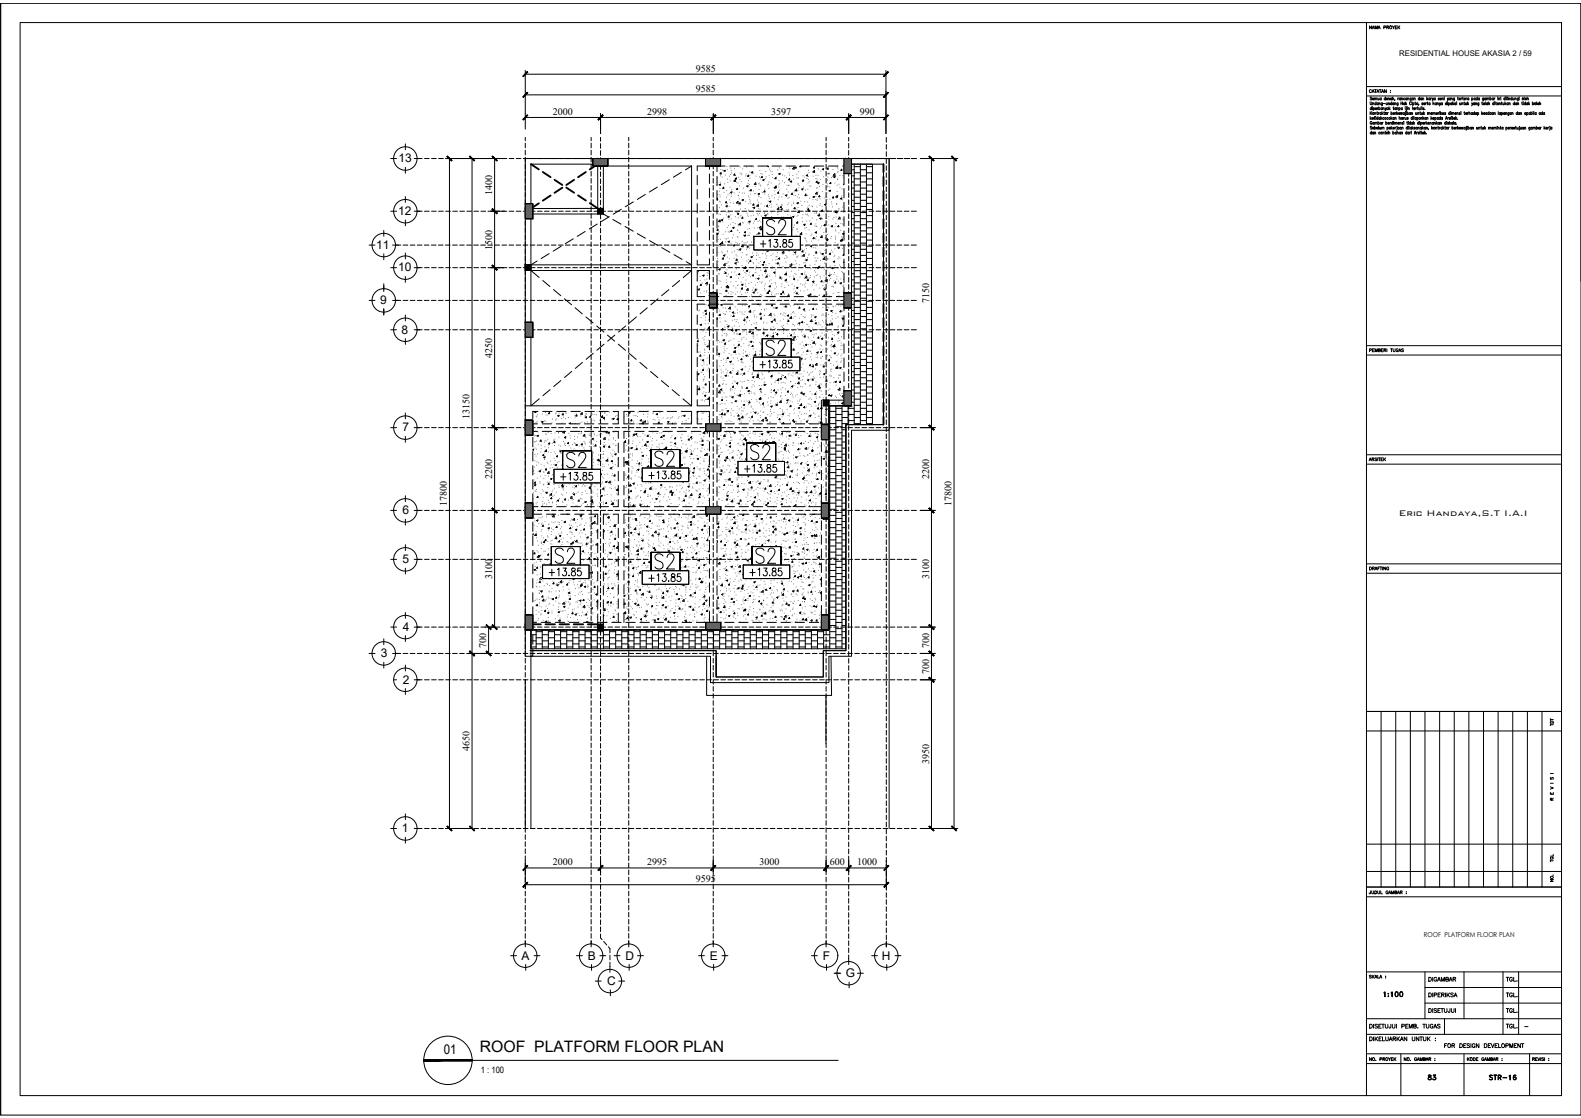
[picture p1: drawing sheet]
<svg xmlns="http://www.w3.org/2000/svg" width="420mm" height="297mm" viewBox="0 0 420 297" stroke-linecap="round" stroke-linejoin="round" font-family="sans-serif">
<defs><g id="words">
<g font-size="7.9">
<text x="149.6" y="125.6">S2</text>
<text x="173.2" y="125.2">S2</text>
<text x="198.6" y="123.5">S2</text>
<text x="146.8" y="151">S2</text>
<text x="200" y="151">S2</text>
</g>
<g font-size="7.5">
<text x="202.8" y="63.5">S2</text>
<text x="202.8" y="95.6">S2</text>
<text x="173.2" y="152.4">S2</text>
</g>
<text font-size="4.9" x="171.4" y="155.6">+13.85</text>
<text font-size="4.4" x="378.5" y="288.2">83</text>
<text font-size="4.2" x="127.5" y="279.6">ROOF PLATFORM FLOOR PLAN</text>
<text font-size="3.6" x="117.9" y="279.9">01</text>
<g font-size="3.2">
<text x="105.9" y="43.1">13</text>
<text x="105.8" y="57.1">12</text>
<text x="99.9" y="66.1">11</text>
<text x="105.9" y="72.1">10</text>
<text x="101" y="80.8">9</text>
<text x="106.7" y="88.6">8</text>
<text x="107" y="114.6">7</text>
<text x="107" y="136.6">6</text>
<text x="107" y="149.6">5</text>
<text x="107.1" y="167.6">4</text>
<text x="101.2" y="174.6">3</text>
<text x="107" y="181.6">2</text>
<text x="106.8" y="221.1">1</text>
<text x="138.6" y="254.9">A</text>
<text x="156.2" y="255">B</text>
<text x="166.2" y="254.9">D</text>
<text x="188.7" y="254.9">E</text>
<text x="218.7" y="254.9">F</text>
<text x="234.3" y="254.9">H</text>
<text x="161.3" y="261.7">C</text>
<text x="224.8" y="259.6">G</text>
</g>
<text font-size="2.9" x="371.7" y="137.2">Eric Handaya,S.T I.A.I</text>
<g font-size="2.7">
<text x="184.9" y="19">9585</text>
<text x="184.9" y="24.5">9585</text>
<text x="147" y="30.6">2000</text>
<text x="172" y="30.5">2998</text>
<text x="204.9" y="30.5">3597</text>
<text x="228.5" y="30.5">990</text>
<text x="130.8" y="51.9" transform="rotate(-90 130.8 51.9)">1400</text>
<text x="130.8" y="66.4" transform="rotate(-90 130.8 66.4)">1500</text>
<text x="246.9" y="80.5" transform="rotate(-90 246.9 80.5)">7150</text>
<text x="130.8" y="95" transform="rotate(-90 130.8 95)">4250</text>
<text x="124.8" y="111.3" transform="rotate(-90 124.8 111.3)">13150</text>
<text x="130.8" y="127.3" transform="rotate(-90 130.8 127.3)">2200</text>
<text x="246.9" y="127.3" transform="rotate(-90 246.9 127.3)">2200</text>
<text x="118.8" y="134.5" transform="rotate(-90 118.8 134.5)">17800</text>
<text x="252.9" y="134.5" transform="rotate(-90 252.9 134.5)">17800</text>
<text x="130.8" y="153.8" transform="rotate(-90 130.8 153.8)">3100</text>
<text x="246.9" y="153.8" transform="rotate(-90 246.9 153.8)">3100</text>
<text x="129.2" y="172.1" transform="rotate(-90 129.2 172.1)">700</text>
<text x="246.9" y="172.1" transform="rotate(-90 246.9 172.1)">700</text>
<text x="246.9" y="179.1" transform="rotate(-90 246.9 179.1)">700</text>
<text x="124.8" y="199.5" transform="rotate(-90 124.8 199.5)">4650</text>
<text x="246.9" y="203" transform="rotate(-90 246.9 203)">3950</text>
<text x="147" y="230">2000</text>
<text x="172" y="230">2995</text>
<text x="201.9" y="230">3000</text>
<text x="220.5" y="230">600</text>
<text x="227.8" y="230">1000</text>
<text x="184.9" y="234.4">9595</text>
</g>
<text font-size="2.6" x="404.3" y="274.1">-</text>
<text font-size="2.4" x="127.8" y="285.1">1 : 100</text>
<text font-size="2.1" x="371.9" y="14.9">RESIDENTIAL HOUSE AKASIA 2 / 59</text>
<text font-size="1.8" x="378.4" y="248.9">ROOF PLATFORM FLOOR PLAN</text>
</g></defs>
<!-- layer: XR-KOP A3_MOZART$0$KOP-A1$0$A-GRSKOP -->
<g fill="none" stroke="#000" stroke-width=".27">
<path d="M.2 .8h420v295.5h-420zM5.3 6h409.7v285.1h-409.7zM363.1 6v285.1M420.2 .8h-420v295.5M420.2 .8v73.9M363.1 25.5h51.9M363.1 23h51.9M363.1 91.8h51.9M363.1 94.3h51.9M363.1 120.8h51.9M363.1 123.3h51.9M363.1 149.8h51.9"/>
<path d="M363.1 152.3h51.9M363.1 189h51.9M363.1 194.2h51.9M367 189v46.7M370.9 189v46.7M374.8 189v46.7M378.7 189v46.7M382.6 189v46.7M386.5 189v46.7M390.4 189v46.7M394.3 189v46.7M398.1 189v46.7"/>
<path d="M402 189v46.7M405.9 189v46.7M409.8 189v46.7M363.1 224.3h51.9M363.1 231.5h51.9M363.1 235.7h51.9M363.1 238.3h51.9M363.1 258.2h51.9M378.7 258.2v12.5M389.1 258.2v12.5M399.4 258.2v16.6M403.6 258.2v16.6"/>
<path d="M363.1 280h51.9M363.1 274.8h51.9M363.1 270.7h51.9M372.3 280v11.1M378.7 266.5h36.3M378.7 262.4h36.3M383.9 270.7v4.1M389.1 280v11.1M406.5 280v11.1M363.1 282.6h51.9"/>
</g>
<!-- layer: 8 -->
<path d="M158.8 43.6h-17.7v11.8M158.8 42.1h-19.2v13.3M187.9 114.3v.8M141.1 174.4v45.7M190.3 174.4v5.5M220.8 174.4l.2 10.4h-33.2v-10.3M139.6 180.6v39.5M219.5 184.8v12.7" fill="none" stroke="#000" stroke-width=".27"/>
<!-- layer: DINDING -->
<g fill="none" stroke="#000" stroke-width=".27">
<path d="M141.1 56.9h17.7M158.8 43.6v11.8h-17.7M160.3 43.6v11.8M185.3 44.1v1.3M185.3 46.6v2.5M185.3 50.4v2.5M185.3 54.1v2.5M185.3 57.9v2.5M188.5 45v-1.6h2v2.2M188.5 46.2v2.5M188.5 50v2.5M188.5 53.7v2.5"/>
<path d="M188.5 57.5v2.5M190.3 44.1h2.4M190.5 46.9v2.5M190.5 50.6v2.5M190.5 54.4v2.5M190.5 58.1v2.5M193.9 44.1h2.5M197.7 44.1h2.5M201.4 44.1h2.5M205.2 44.1h2.5M208.9 44.1h2.5M212.7 44.1h2.5"/>
<path d="M216.4 44.1h2.5M220.2 44.1h2.5M223.9 44.1h2.4M224.3 45.1v-1.5h2v1.5M224.3 46.3v2.5M224.3 50.1v2.5M224.3 53.8v2.5M224.3 57.6v2.5M226.3 46.3v2.5M226.3 50.1v2.5M226.3 53.8v2.5M226.3 57.6v2.5"/>
<path d="M234.8 43.6v69.2h-10v60.1h-6v7M234.8 42.1h1.5v72.2h-10M236.3 42.1v178M185.3 61.6v2.5M185.3 65.4v2.5M185.3 76v2.8h2M188.5 61.2v2.5M188.5 65v2.5M188.5 68.7v1.7h-3.2v-1.3M188.5 74.2v-2.3h-3.2v2.8M188.5 75.5v2.5M188.5 79.2v2.5"/>
<path d="M188.5 78.8h2.5M190.5 61.9v2.5M190.5 65.6v2.5M190.5 69.4v2.5M190.5 73.1v2.5M190.5 76.9v2.5M192.3 78.8h2.5M196 78.8h2.5M199.8 78.8h2.5M203.5 78.8h2.5M207.3 78.8h2.5M211 78.8h2.5"/>
<path d="M214.8 78.8h2.5M218.5 78.8h2.5M222.3 78.8h2M224.3 61.3v2.5M224.3 65.1v2.5M224.3 68.8v2.5M224.3 72.6v2.5M224.3 76.3v2.5M226.3 61.3v2.5M226.3 65.1v2.5M226.3 68.8v2.5M226.3 72.6v2.5"/>
<path d="M226.3 76.3v2.5M185.3 83.7v2.5M185.3 87.4v2.5M185.3 91.2v2.5M185.3 94.9v2.5M185.3 98.7v2.5M187.3 80.8h-2v1.6M188.5 83v2.5M188.5 86.7v2.5M188.5 90.5v2.5M188.5 94.2v2.5M188.5 98v2.5"/>
<path d="M188.5 80.8h2.5M190.5 80.6v2.5M190.5 84.4v2.5M190.5 88.1v2.5M190.5 91.9v2.5M190.5 95.6v2.5M190.5 99.4v2.5M192.3 80.8h2.5M196 80.8h2.5M199.8 80.8h2.5M203.5 80.8h2.5M207.3 80.8h2.5"/>
<path d="M211 80.8h2.5M214.8 80.8h2.5M218.5 80.8h2.5M222.3 80.8h2M224.3 80.1v2.5M224.3 83.8v2.5M224.3 87.6v2.5M224.3 91.3v2.5M224.3 95.1v2.5M224.3 98.8v2.5M226.3 80.1v2.5M226.3 83.8v2.5"/>
<path d="M226.3 87.6v2.5M226.3 91.3v2.5M226.3 95.1v2.5M226.3 98.8v2.5M141.6 112.5v2.5M141.6 116.2v2.5M141.6 120v2.5M142.8 112.6h-1.5v2h1.5M143 109.3h-1.4v1.9M144.1 112.6h2.5M144.1 114.6h2.5M144.2 109.3h2.5"/>
<path d="M147.8 112.6h2.5M147.8 114.6h2.5M148 109.3h2.5M151.6 112.6h2.5M151.6 114.6h2.5M151.7 109.3h2.5M155.3 112.6h2.5M155.3 114.6h2.5M155.5 109.3h2.5M159.1 112.6h2.5M159.1 114.6h2.5M159.2 109.3h2.5"/>
<path d="M162.8 114.6h1.5v1.9M163 109.3h1.3v3.3h-1.5M164.3 117.7v2.5M165.8 117.7v2.5M167.4 114.6h-1.6v1.9M168.6 109.3h-2.8v3.3h2.8M168.7 114.6h2.5M169.8 112.6h2.5M169.8 109.3h2.5M172.4 114.6h2.5M173.6 112.6h2.5M173.6 109.3h2.5"/>
<path d="M176.2 114.6h2.5M177.3 112.6h2.5M177.3 109.3h2.5M179.9 114.6h2.5M181.1 109.3h2.7v3.3h-2.7M183.7 114.6h2.5M185.3 102.4v2.5M187.8 112.6h1.3v2h-1.7M188.5 112.3v-3h-3.2v3.3h1.3M188.5 101.7v2.5M188.5 105.5v2.3h-3.2v-1.6M188.5 113.6v2.5"/>
<path d="M188.5 117.3v2.5M190.5 103.1v2.5M190.5 106.9v2.5M190.5 110.6v2.5M190.5 114.4v2.5M190.5 118.1v2.5M191.4 112.6h-1.5v2h1.5M192.6 112.6h2.5M192.6 114.6h2.5M196.4 112.6h2.5M200.1 112.6h2.5M203.9 112.6h2.5"/>
<path d="M207.6 112.6h2.5M207.6 114.6h2.5M211.4 112.6h2.5M211.4 114.6h2.5M215.1 112.6h2.5M215.1 114.6h2.5M218.3 116.2v-1.9h2v1.9M218.3 106.3v6.5M218.3 117.5v2.5M218.9 112.6h1.4M218.9 114.6h1.4M220.3 117.5v2.5"/>
<path d="M224.3 102.6v2.5M224.3 106.3v1.5M226.3 106.3v1.5h-6v5M226.3 102.6v2.5M141.6 123.7v2.5M141.6 127.5v2.5M141.6 131.2v2.5M141.6 135v2.5M141.6 138.7v2.5M143 134.6h-1.4v2h2.4M144.2 134.6h2.5M145.2 136.6h2.5"/>
<path d="M148 134.6h2.5M149 136.6h2.5M151.7 134.6h2.5M152.7 136.6h2.5M155.5 134.6h2.5M156.5 136.6h2.3v2.8M159.2 134.6h2.5M161.7 136.6h-1.4v2.8M163 136.6h1.3v2.5M164.3 132.7v1.9h-1.3M164.3 121.5v2.5M164.3 125.2v2.5"/>
<path d="M164.3 129v2.5M165.8 132.7v1.9h3.1M165.8 121.5v2.5M165.8 125.2v2.5M165.8 129v2.5M168.9 136.6h-3.1v2.5M170.2 136.6h2.5M170.2 134.6h2.5M173.9 136.6h2.5M173.9 134.6h2.5M177.7 136.6h2.5M177.7 134.6h2.5"/>
<path d="M181.4 136.6h2.5M181.4 134.6h2.5M185.2 136.6h2.5M185.2 134.6h2.5M188.5 121.1v2.5M188.5 124.8v2.5M188.5 128.6v2.5M188.5 132.3v2.5M188.5 136.1v2.5M188.5 139.8v2.5M188.9 136.6h2.5M188.9 134.6h2.5"/>
<path d="M190.5 121.9v2.5M190.5 125.6v2.5M190.5 129.4v2.5M190.5 133.1v2.5M190.5 136.9v2.5M192.7 136.6h2.5M192.7 134.6h2.5M196.4 136.6h2.5M196.4 134.6h2.5M200.2 136.6h2.5M200.2 134.6h2.5M203.9 136.6h2.5"/>
<path d="M203.9 134.6h2.5M207.7 136.6h2.5M207.7 134.6h2.5M211.4 136.6h2.5M211.4 134.6h2.5M215.2 134.6h3.1v2h-3.1M218.3 121.2v2.5M218.3 125v2.5M218.3 128.7v4.7M218.3 134.6v2.5M218.3 138.4v2.5M220.3 121.2v2.5"/>
<path d="M220.3 125v2.5M220.3 128.7v4.7M220.3 134.6v2.5M220.3 138.4v2.5M141.6 142.5v2.5M141.6 146.2v2.5M141.6 150v2.5M141.6 153.7v2.5M141.6 157.5v2.5M158.8 140.6v2.5M158.8 144.4v2.5M158.8 148.1v2.5"/>
<path d="M158.8 151.9v2.5M158.8 155.6v2.5M158.8 159.4v2.5M160.3 140.6v2.5M160.3 144.4v2.5M160.3 148.1v2.5M160.3 151.9v2.5M160.3 155.6v2.5M160.3 159.4v2.5M164.3 140.4v2.5M164.3 144.1v2.5M164.3 147.9v2.5"/>
<path d="M164.3 151.6v2.5M164.3 155.4v2.5M164.3 159.1v2.5M165.8 140.4v2.5M165.8 144.1v2.5M165.8 147.9v2.5M165.8 151.6v2.5M165.8 155.4v2.5M165.8 159.1v2.5M188.5 143.6v2.5M188.5 147.3v2.5M188.5 151.1v2.5"/>
<path d="M188.5 154.8v2.5M188.5 158.6v2.5M190.5 140.6v2.5M190.5 144.4v2.5M190.5 148.1v2.5M190.5 151.9v2.5M190.5 155.6v2.5M190.5 159.4v2.5M218.3 142.1v2.5M218.3 145.9v2.5M218.3 149.6v2.5M218.3 153.4v2.5"/>
<path d="M218.3 157.1v2.5M220.3 142.1v2.5M220.3 145.9v2.5M220.3 149.6v2.5M220.3 153.4v2.5M220.3 157.1v2.5M141.6 172.5v1.9h-2M141.6 161.2v2.5M141.6 165v2.5M141.6 168.7v2.5M142.6 165.4h-1.5v2h1.5M143.8 165.4h2.5"/>
<path d="M143.8 167.4h2.5M147.6 165.4h2.5M147.6 167.4h2.5M151.3 165.4h2.5M151.3 167.4h2.5M155.1 165.4h2.5M155.1 167.4h2.5M158.8 165.4h2.5M158.8 167.4h2.5M158.8 163.1v2.8h1.5v-2.8M162.6 165.4h2.5M162.6 167.4h2.5"/>
<path d="M164.3 162.9v2.5M165.8 162.9v2.5M166.3 165.4h2.5M166.3 167.4h2.5M170.1 165.4h2.5M170.1 167.4h2.5M173.8 165.4h2.5M173.8 167.4h2.5M177.6 165.4h2.5M177.6 167.4h2.5M181.3 165.4h2.5M181.3 167.4h2.5"/>
<path d="M185.1 165.4h2.5M185.1 167.4h2.5M188.5 162.3v3.1h2v-2.3M188.8 172.9h1.5v7M188.8 165.4h2.5M188.8 167.4h2.5M192.6 165.4h2.5M192.6 167.4h2.5M196.3 165.4h2.5M196.3 167.4h2.5M200.1 165.4h2.5M200.1 167.4h2.5"/>
<path d="M203.8 165.4h2.5M203.8 167.4h2.5M207.6 165.4h2.5M207.6 167.4h2.5M211.3 165.4h2.5M211.3 167.4h2.5M215.1 165.4h2.5M215.1 167.4h2.5M218.3 164.6v2.8h2v-2.8M218.3 160.9v2.5M218.8 165.4h1.5M218.8 167.4h1.5"/>
<path d="M220.3 160.9v2.5M220.3 174.4v5.5"/>
</g>
<!-- layer: AS -->
<g fill="none" stroke="#000" stroke-width=".27">
<path d="M139.6 36.5v.9M139.6 38v1.3M139.6 39.9v1.3M157.1 36.5v.9M157.1 38v1.3M157.1 39.9v1.3M159.6 36.5v1M159.6 38.1v1.3M167.1 36.5v.9M167.1 38v1.3M167.1 39.9v1.3M189.5 36.5v.9"/>
<path d="M189.5 38v1.3M189.5 39.9v1.3M219.5 36.5v.9M219.5 38v1.3M219.5 39.9v1.3M225.5 36.5v1M225.5 38.1v1.2M225.5 40v1.2M235.5 36.5v1.3M235.5 38.4v1.3M110.8 42.1h1.4M110.8 56.1h1.4"/>
<path d="M112.8 42.1h1.3M112.8 56.1h1.3M114.7 42.1h1.2M114.7 56.1h1.2M116.6 42.1h1.2M116.6 56.1h1.2M118.4 42.1h1.3M118.4 56.1h1.3M120.3 42.1h1.3M120.3 56.1h1.3M122.2 42.1h1.2M122.2 56.1h1.2"/>
<path d="M124.1 42.1h1.2M124.1 56.1h1.2M125.9 42.1h1.3M125.9 56.1h1.3M127.8 42.1h1.3M127.8 56.1h1.3M129.7 42.1h1.2M129.7 56.1h1.2M131.6 42.1h1.2M131.6 56.1h1.2M133.4 42.1h1.3M133.4 56.1h1.3"/>
<path d="M135.3 42.1h1.3M135.3 56.1h1.3M137.2 42.1h1.2M137.2 56.1h1.2M139.1 42.1h1.5M139.1 56.1h1.2M139.6 41.8v1.2M139.6 43.7v1.2M139.6 45.5v1.3M139.6 47.4v1.2M139.6 49.3v1.2M139.6 51.2v1.2"/>
<path d="M139.6 53v1.3M139.6 54.9v1.3M139.6 56.8v1.2M139.6 58.6v1.3M140.9 42.1h1.5M140.9 56.1h1.3M142.8 42.1h1.5M142.8 56.1h1.3M144.7 42.1h1.5M144.7 56.1h1.2M146.6 42.1h1.5M146.6 56.1h1.2"/>
<path d="M148.4 42.1h1.5M148.4 56.1h1.3M150.3 42.1h1.5M150.3 56.1h1.3M152.2 42.1h1.5M152.2 56.1h1.2M154.1 42.1h1.5M154.1 56.1h1.2M155.9 42.1h1.5M155.9 56.1h1.3M157.1 41.8v1.2M157.1 43.7v1.2"/>
<path d="M157.1 45.5v1.3M157.1 47.4v1.2M157.1 49.3v1.2M157.1 51.2v1.2M157.1 53v1.3M157.1 54.9v1.3M157.1 56.8v1.2M157.1 58.6v1.3M157.8 42.1h1.5M157.8 56.1h1.3M158.7 59.5l-2.1 1.3M159.6 40v1.3"/>
<path d="M159.6 41.9v1.3M159.6 43.8v1.2M159.6 45.7v1.2M159.6 47.5v1.3M159.6 49.4v1.2M159.6 51.3v1.2M159.6 53.2v1.2M159.6 55v1.3M159.6 56.9v1.3M159.6 58.8v1.2M159.7 42.1h1.5M159.7 56.1h1.2"/>
<path d="M160.3 56.9l1.5 .8M161.6 42.1h1.5M161.6 56.1h1.2M161.9 57.6l-2.1 1.3M162.9 58.3l2.1 1.3M163.4 42.1h1.5M163.4 56.1h1.3M165.1 55.6l-2.1 1.3M165.3 42.1h1.5M165.3 56.1h1.3M167.1 41.8v1.2M167.1 43.7v1.2"/>
<path d="M167.1 45.5v1.3M167.1 47.4v1.2M167.1 49.3v1.2M167.1 51.2v1.2M167.1 53v1.3M167.1 54.9v1.3M167.1 56.8v1.2M167.1 58.6v1.3M167.2 42.1h1.5M167.2 56.1h1.2M168.3 53.6l-2.1 1.3M169.1 42.1h1.5"/>
<path d="M169.1 56.1h1.2M170.9 42.1h1.5M170.9 56.1h1.3M171.5 51.7l-2.1 1.3M172.8 42.1h1.5M172.8 56.1h1.3M174.7 42.1h1.5M174.7 56.1h1.2M174.7 49.7l-2.1 1.3M176.6 42.1h1.5M176.6 56.1h1.2M177.9 47.7l-2.1 1.4"/>
<path d="M178.4 42.1h1.5M178.4 56.1h1.3M180.3 42.1h1.5M180.3 56.1h1.3M181.1 45.8l-2.1 1.3M182.2 42.1h1.5M182.2 56.1h1.2M183.8 44.1l-1.7 1M184.1 42.1h1.5M184.1 56.1h1.2M185.9 42.1h1.5M185.9 56.1h1.3"/>
<path d="M187.8 42.1h1.5M187.8 56.1h1.3M189.5 41.8v1.2M189.5 43.7v1.2M189.5 45.5v1.3M189.5 47.4v1.2M189.5 49.3v1.2M189.5 51.2v1.2M189.5 53v1.3M189.5 54.9v1.3M189.5 56.8v1.2M189.5 58.6v1.3"/>
<path d="M189.7 42.1h1.5M189.7 56.1h1.2M191.6 42.1h1.5M191.6 56.1h1.2M193.4 42.1h1.5M193.4 56.1h1.3M195.3 42.1h1.5M195.3 56.1h1.3M197.2 42.1h1.5M197.2 56.1h1.2M199.1 42.1h1.5M199.1 56.1h1.2"/>
<path d="M200.9 42.1h1.5M202.8 42.1h1.5M204.7 42.1h1.5M206.6 42.1h1.5M208.4 42.1h1.5M210.3 42.1h1.5M212.2 42.1h1.5M212.2 56.1h1.2M214.1 42.1h1.5M214.1 56.1h1.2M215.9 42.1h1.5M215.9 56.1h1.3"/>
<path d="M217.8 42.1h1.5M217.8 56.1h1.3M219.5 41.8v1.2M219.5 43.7v1.2M219.5 45.5v1.3M219.5 47.4v1.2M219.5 49.3v1.2M219.5 51.2v1.2M219.5 53v1.3M219.5 54.9v1.3M219.5 56.8v1.2M219.5 58.6v1.3"/>
<path d="M219.7 42.1h1.5M219.7 56.1h1.2M221.6 42.1h1.5M221.6 56.1h1.2M223.4 42.1h1.5M223.4 56.1h1.3M225.3 42.1h1.5M225.3 56.1h1.3M225.5 41.8v1.3M225.5 43.7v1.3M225.5 45.6v1.2M225.5 47.5v1.2"/>
<path d="M225.5 49.3v1.3M225.5 51.2v1.3M225.5 53.1v1.2M225.5 55v1.2M225.5 56.8v1.3M225.5 58.7v1.3M227.2 42.1h1.5M227.2 56.1h1.2M229.1 42.1h1.5M229.1 56.1h1.2M230.9 42.1h1.5M230.9 56.1h1.3"/>
<path d="M232.8 42.1h1.5M232.8 56.1h1.3M234.7 42.1h1.5M234.7 56.1h1.2M235.5 40.3v1.2M235.5 42.2v1.2M235.5 44v1.3M235.5 45.9v1.3M235.5 47.8v1.2M235.5 49.7v1.2M235.5 51.5v1.3M235.5 53.4v1.3"/>
<path d="M235.5 55.3v1.2M235.5 57.2v1.2M235.5 59v1.3M236.6 42.1h1.5M236.6 56.1h1.2M238.4 42.1h1.5M238.4 56.1h1.3M240.3 42.1h1.5M240.3 56.1h1.3M242.2 42.1h1.3M242.2 56.1h1.3M105.1 79.8h1.4"/>
<path d="M105.1 65.1h1.4M107.1 79.8h1.3M107.1 65.1h1.3M109 79.8h1.3M109 65.1h1.3M110.8 71.1h1.4M110.9 79.8h1.2M110.9 65.1h1.2M112.8 79.8h1.2M112.8 65.1h1.2M112.8 71.1h1.3M114.6 79.8h1.3"/>
<path d="M114.6 65.1h1.3M114.7 71.1h1.2M116.5 79.8h1.3M116.5 65.1h1.3M116.6 71.1h1.2M118.4 79.8h1.2M118.4 65.1h1.2M118.4 71.1h1.3M120.3 79.8h1.2M120.3 65.1h1.2M120.3 71.1h1.3M122.1 79.8h1.3"/>
<path d="M122.1 65.1h1.3M122.2 71.1h1.2M124 79.8h1.3M124 65.1h1.3M124.1 71.1h1.2M125.9 79.8h1.2M125.9 65.1h1.2M125.9 71.1h1.3M127.8 79.8h1.2M127.8 65.1h1.2M127.8 71.1h1.3M129.6 79.8h1.3"/>
<path d="M129.6 65.1h1.3M129.7 71.1h1.2M131.5 79.8h1.3M131.5 65.1h1.3M131.6 71.1h1.2M133.4 79.8h1.2M133.4 65.1h1.2M133.4 71.1h1.3M135.3 79.8h1.2M135.3 65.1h1.2M135.3 71.1h1.3M137.1 79.8h1.3"/>
<path d="M137.1 65.1h1.3M137.2 71.1h1.2M139 79.8h1.3M139 65.1h1.3M139.1 71.1h1.2M139.6 60.5v1.3M139.6 62.4v1.3M139.6 64.3v1.2M139.6 66.2v1.2M139.6 68v1.3M139.6 69.9v1.2M139.6 71.8v1.2"/>
<path d="M139.6 73.6v1.3M139.6 75.5v1.3M139.6 77.4v1.3M139.6 79.3v1.2M140.9 79.8h1.2M140.9 65.1h1.2M140.9 71.1h1.3M141.1 71.9l2.2 1.8M142.7 69.3l-1.6 1.1M142.8 79.8h1.2M142.8 65.1h1.2M142.8 71.1h1.3"/>
<path d="M144.2 74.5l2 1.6M144.6 79.8h1.3M144.6 65.1h1.3M144.7 71.1h1.2M145.9 67.4l-2.1 1.3M146.5 79.8h1.3M146.5 65.1h1.3M146.6 71.1h1.2M147.1 76.9l1.9 1.7M148.4 79.8h1.2M148.4 65.1h1.2M148.4 71.1h1.3"/>
<path d="M149.1 65.4l-2.1 1.3M150 79.4l1.9 1.6M150.3 79.8h1.2M150.3 65.1h1.2M150.3 71.1h1.3M152.1 79.8h1.3M152.1 65.1h1.3M152.2 71.1h1.2M152.3 63.5l-2.1 1.3M154 79.8h1.3M154 65.1h1.3M154.1 71.1h1.2"/>
<path d="M155.5 61.5l-2.1 1.3M155.9 79.8h1.2M155.9 65.1h1.2M155.9 71.1h1.3M157.1 60.5v1.3M157.1 62.4v1.3M157.1 64.3v1.2M157.1 66.2v1.2M157.1 68v1.3M157.1 69.9v1.2M157.1 71.8v1.2M157.1 73.6v1.3"/>
<path d="M157.1 75.5v1.3M157.1 77.4v1.3M157.1 79.3v1.2M157.8 79.8h1.2M157.8 65.1h1.2M157.8 71.1h1.3M159.6 60.6v1.3M159.6 62.5v1.3M159.6 64.4v1.3M159.6 66.3v1.2M159.6 68.2v1.2M159.6 70v1.3"/>
<path d="M159.6 71.9v1.2M159.6 73.8v1.2M159.6 75.7v1.2M159.6 77.5v1.3M159.6 79.4v1.3M159.6 79.8h1.3M159.6 65.1h1.3M159.7 71.1h1.2M161.5 79.8h1.3M161.5 65.1h1.3M161.6 71.1h1.2M163.4 79.8h1.2"/>
<path d="M163.4 65.1h1.2M163.4 71.1h1.3M165.3 79.8h1.2M165.3 65.1h1.2M165.3 71.1h1.3M166.1 60.2l2.2 1.2M167.1 60.5v1.3M167.1 62.4v1.3M167.1 64.3v1.2M167.1 66.2v1.2M167.1 68v1.3M167.1 69.9v1.2"/>
<path d="M167.1 71.8v1.2M167.1 73.6v1.3M167.1 75.5v1.3M167.1 77.4v1.3M167.1 79.3v1.2M167.1 79.8h1.3M167.1 65.1h1.3M167.2 71.1h1.2M169 79.8h1.3M169 65.1h1.3M169.1 71.1h1.2M169.4 62.1l2.1 1.2"/>
<path d="M170.9 79.8h1.2M170.9 65.1h1.2M170.9 71.1h1.3M172.6 63.9l2.2 1.3M172.8 79.8h1.2M172.8 65.1h1.2M172.8 71.1h1.3M174.6 79.8h1.3M174.6 65.1h1.3M174.7 71.1h1.2M174.9 79.4l-1.9 1.6M175.9 65.8l2.1 1.2"/>
<path d="M176.5 79.8h1.3M176.5 65.1h1.3M176.6 71.1h1.2M177.7 77l-1.9 1.6M178.4 79.8h1.2M178.4 65.1h1.2M178.4 71.1h1.3M179.1 67.7l2.2 1.2M180.3 79.8h1.2M180.3 65.1h1.2M180.3 71.1h1.3M180.6 74.5l-1.9 1.7"/>
<path d="M182.1 79.8h1.3M182.1 65.1h1.3M182.2 71.1h1.2M182.4 69.5l1.4 .9M183.8 71.9l-2.2 1.8M184 79.8h1.3M184 65.1h1.3M184.1 71.1h1.2M185.9 79.8h1.2M185.9 65.1h1.2M185.9 71.1h1.3M187.8 79.8h1.2"/>
<path d="M187.8 65.1h1.2M187.8 71.1h1.3M189.5 60.5v1.3M189.5 62.4v1.3M189.5 64.3v1.2M189.5 66.2v1.2M189.5 68v1.3M189.5 69.9v1.2M189.5 71.8v1.2M189.5 73.6v1.3M189.5 75.5v1.3M189.5 77.4v1.3"/>
<path d="M189.5 79.3v1.2M189.6 79.8h1.3M189.6 65.1h1.3M189.7 71.1h1.2M191.5 79.8h1.3M191.5 65.1h1.3M191.6 71.1h1.2M193.4 79.8h1.2M193.4 65.1h1.2M193.4 71.1h1.3M195.3 79.8h1.2M195.3 65.1h1.2"/>
<path d="M195.3 71.1h1.3M197.1 79.8h1.3M197.1 65.1h1.3M197.2 71.1h1.2M199 79.8h1.3M199 65.1h1.3M199.1 71.1h1.2M200.9 79.8h1.2M200.9 71.1h1.3M202.8 79.8h1.2M202.8 71.1h1.3M204.6 79.8h1.3"/>
<path d="M204.7 71.1h1.2M206.5 79.8h1.3M206.6 71.1h1.2M208.4 79.8h1.2M208.4 71.1h1.3M210.3 79.8h1.2M210.3 71.1h1.3M212.1 79.8h1.3M212.1 65.1h1.3M212.2 71.1h1.2M214 79.8h1.3M214 65.1h1.3"/>
<path d="M214.1 71.1h1.2M215.9 79.8h1.2M215.9 65.1h1.2M215.9 71.1h1.3M217.8 79.8h1.2M217.8 65.1h1.2M217.8 71.1h1.3M219.5 60.5v1.3M219.5 62.4v1.3M219.5 64.3v1.2M219.5 66.2v1.2M219.5 68v1.3"/>
<path d="M219.5 69.9v1.2M219.5 71.8v1.2M219.5 73.6v1.3M219.5 75.5v1.3M219.5 77.4v1.3M219.5 79.3v1.2M219.6 79.8h1.3M219.6 65.1h1.3M219.7 71.1h1.2M221.5 79.8h1.3M221.5 65.1h1.3M221.6 71.1h1.2"/>
<path d="M223.4 79.8h1.2M223.4 65.1h1.2M223.4 71.1h1.3M225.3 79.8h1.2M225.3 65.1h1.2M225.3 71.1h1.3M225.5 60.6v1.2M225.5 62.5v1.2M225.5 64.3v1.3M225.5 66.2v1.3M225.5 68.1v1.2M225.5 70v1.2"/>
<path d="M225.5 71.8v1.3M225.5 73.7v1.3M225.5 75.6v1.2M225.5 77.5v1.2M225.5 79.3v1.3M227.1 79.8h1.3M227.1 65.1h1.3M227.2 71.1h1.2M229 79.8h1.3M229 65.1h1.3M229.1 71.1h1.2M230.9 79.8h1.2"/>
<path d="M230.9 65.1h1.2M230.9 71.1h1.3M232.8 79.8h1.2M232.8 65.1h1.2M232.8 71.1h1.3M234.6 79.8h1.3M234.6 65.1h1.3M234.7 71.1h1.2M235.5 60.9v1.3M235.5 62.8v1.2M235.5 64.7v1.2M235.5 66.5v1.3"/>
<path d="M235.5 68.4v1.3M235.5 70.3v1.2M235.5 72.2v1.2M235.5 74v1.3M235.5 75.9v1.3M235.5 77.8v1.2M235.5 79.7v1.2M236.5 79.8h1.3M236.5 65.1h1.3M236.6 71.1h1.2M238.4 79.8h1.2M238.4 65.1h1.2"/>
<path d="M238.4 71.1h1.3M240.3 79.8h1.2M240.3 65.1h1.2M240.3 71.1h1.3M242.1 79.8h1.4M242.1 65.1h1.4M242.2 71.1h1.3M110.8 87.6h1.4M112.8 87.6h1.3M114.7 87.6h1.2M116.6 87.6h1.2M118.4 87.6h1.3"/>
<path d="M120.3 87.6h1.3M122.2 87.6h1.2M124.1 87.6h1.2M125.9 87.6h1.3M127.8 87.6h1.3M129.7 87.6h1.2M131.6 87.6h1.2M133.4 87.6h1.3M135.3 87.6h1.3M137.2 87.6h1.2M139.1 87.6h1.2M139.6 81.1v1.3"/>
<path d="M139.6 83v1.3M139.6 84.9v1.3M139.6 86.8v1.2M139.6 88.7v1.2M139.6 90.5v1.3M139.6 92.4v1.2M139.6 94.3v1.2M139.6 96.1v1.3M139.6 98v1.3M139.6 99.9v1.3M140.9 87.6h1.3M142.8 87.6h1.3"/>
<path d="M144.7 87.6h1.2M146.6 87.6h1.2M148.4 87.6h1.3M150.3 87.6h1.3M151.9 98.7l-1.9 1.6M152.2 87.6h1.2M152.8 81.8l1.9 1.6M154.1 87.6h1.2M154.8 96.3l-1.9 1.6M155.7 84.2l1.9 1.6M155.9 87.6h1.3M157.1 81.1v1.3"/>
<path d="M157.1 83v1.3M157.1 84.9v1.3M157.1 86.8v1.2M157.1 88.7v1.2M157.1 90.5v1.3M157.1 92.4v1.2M157.1 94.3v1.2M157.1 96.1v1.3M157.1 98v1.3M157.1 99.9v1.3M157.7 93.9l-1.9 1.6M157.8 87.6h1.3"/>
<path d="M158.6 86.6l1.9 1.6M159.6 81.3v1.2M159.6 83.1v1.3M159.6 85v1.3M159.6 86.9v1.3M159.6 88.8v1.2M159.6 90.7v1.2M159.6 92.5v1.3M159.6 94.4v1.2M159.6 96.3v1.2M159.6 98.2v1.2M159.7 87.6h1.2"/>
<path d="M160.5 91.4l-1.9 1.7M161.4 89l2 1.6M161.6 87.6h1.2M163.4 89l-1.9 1.6M163.4 87.6h1.3M164.3 91.4l1.9 1.7M165.3 87.6h1.3M166.3 86.6l-1.9 1.6M167.1 81.1v1.3M167.1 83v1.3M167.1 84.9v1.3M167.1 86.8v1.2"/>
<path d="M167.1 88.7v1.2M167.1 90.5v1.3M167.1 92.4v1.2M167.1 94.3v1.2M167.1 96.1v1.3M167.1 98v1.3M167.1 99.9v1.3M167.2 93.9l1.9 1.6M167.2 87.6h1.2M169.1 87.6h1.2M169.1 84.2l-1.9 1.6M170 96.3l1.9 1.6"/>
<path d="M170.9 87.6h1.3M172 81.8l-1.9 1.6M172.8 87.6h1.3M172.9 98.7l1.9 1.6M174.7 87.6h1.2M176.6 87.6h1.2M178.4 87.6h1.3M180.3 87.6h1.3M182.2 87.6h1.2M184.1 87.6h1.2M185.9 87.6h1.3M187.8 87.6h1.3"/>
<path d="M189.5 81.1v1.3M189.5 83v1.3M189.5 84.9v1.3M189.5 86.8v1.2M189.5 88.7v1.2M189.5 90.5v1.3M189.5 92.4v1.2M189.5 94.3v1.2M189.5 96.1v1.3M189.5 98v1.3M189.5 99.9v1.3M189.7 87.6h1.2"/>
<path d="M191.6 87.6h1.2M193.4 87.6h1.3M195.3 87.6h1.3M197.2 87.6h1.2M199.1 87.6h1.2M212.2 87.6h1.2M214.1 87.6h1.2M215.9 87.6h1.3M217.8 87.6h1.3M219.5 81.1v1.3M219.5 83v1.3M219.5 84.9v1.3"/>
<path d="M219.5 86.8v1.2M219.5 88.7v1.2M219.5 90.5v1.3M219.5 92.4v1.2M219.5 94.3v1.2M219.5 96.1v1.3M219.5 98v1.3M219.5 99.9v1.3M219.7 87.6h1.2M221.6 87.6h1.2M223.4 87.6h1.3M225.3 87.6h1.3"/>
<path d="M225.5 81.2v1.3M225.5 83.1v1.2M225.5 85v1.2M225.5 86.8v1.3M225.5 88.7v1.3M225.5 90.6v1.2M225.5 92.5v1.2M225.5 94.3v1.3M225.5 96.2v1.3M225.5 98.1v1.2M225.5 100v1.2M227.2 87.6h1.2"/>
<path d="M229.1 87.6h1.2M230.9 87.6h1.3M232.8 87.6h1.3M234.7 87.6h1.2M235.5 81.5v1.3M235.5 83.4v1.3M235.5 85.3v1.2M235.5 87.2v1.2M235.5 89v1.3M235.5 90.9v1.3M235.5 92.8v1.2M235.5 94.7v1.2"/>
<path d="M235.5 96.5v1.3M235.5 98.4v1.3M236.6 87.6h1.2M238.4 87.6h1.3M240.3 87.6h1.3M242.2 87.6h1.3M110.8 113.6h1.4M112.8 113.6h1.3M114.7 113.6h1.2M116.6 113.6h1.2M118.4 113.6h1.3M120.3 113.6h1.3"/>
<path d="M122.2 113.6h1.2M124.1 113.6h1.2M125.9 113.6h1.3M127.8 113.6h1.3M129.7 113.6h1.2M131.6 113.6h1.2M133.4 113.6h1.3M135.3 113.6h1.3M137.2 113.6h1.2M139.1 113.6h1.2M139.6 101.8v1.2M139.6 103.6v1.3"/>
<path d="M139.6 105.5v1.3M139.6 107.4v1.3M139.6 109.3v1.2M139.6 111.2v1.2M139.6 113v1.3M139.6 114.9v1.2M139.6 116.8v1.2M139.6 118.6v1.3M140.9 113.6h1.3M142.8 113.6h1.3M143.3 105.9l-2.2 1.9M144.7 113.6h1.2"/>
<path d="M146.2 103.5l-1.9 1.6M146.6 113.6h1.2M148.4 113.6h1.3M149.1 101.1l-2 1.6M150.3 113.6h1.3M152.2 113.6h1.2M154.1 113.6h1.2M155.9 113.6h1.3M157.1 101.8v1.2M157.1 103.6v1.3M157.1 105.5v1.3M157.1 107.4v1.3"/>
<path d="M157.1 109.3v1.2M157.1 111.2v1.2M157.1 113v1.3M157.1 114.9v1.2M157.8 113.6h1.3M159.6 100v1.3M159.6 101.9v1.3M159.6 103.8v1.2M159.6 105.6v1.3M159.6 107.5v1.3M159.6 109.4v1.3M159.6 111.3v1.2"/>
<path d="M159.6 113.2v1.2M159.6 115v1.3M159.7 113.6h1.2M161.6 113.6h1.2M163.4 113.6h1.3M165.3 113.6h1.3M167.1 101.8v1.2M167.1 103.6v1.3M167.1 105.5v1.3M167.1 107.4v1.3M167.1 109.3v1.2M167.1 111.2v1.2"/>
<path d="M167.1 113v1.3M167.1 114.9v1.2M167.1 116.8v1.2M167.1 118.6v1.3M167.2 113.6h1.2M169.1 113.6h1.2M170.9 113.6h1.3M172.8 113.6h1.3M174.7 113.6h1.2M175.8 101.1l1.9 1.6M176.6 113.6h1.2M178.4 113.6h1.3"/>
<path d="M178.6 103.5l2 1.7M180.3 113.6h1.3M181.5 106l2.2 1.8M182.2 113.6h1.2M184.1 113.6h1.2M185.9 113.6h1.3M187.8 113.6h1.3M189.5 101.8v1.2M189.5 103.6v1.3M189.5 105.5v1.3M189.5 107.4v1.3M189.5 109.3v1.2"/>
<path d="M189.5 111.2v1.2M189.5 113v1.3M189.5 114.9v1.2M189.5 116.8v1.2M189.5 118.6v1.3M189.7 113.6h1.2M191.6 113.6h1.2M193.4 113.6h1.3M195.3 113.6h1.3M197.2 113.6h1.2M199.1 113.6h1.2M200.9 113.6h1.3"/>
<path d="M202.8 113.6h1.3M204.7 113.6h1.2M206.6 113.6h1.2M208.4 113.6h1.3M210.3 113.6h1.3M212.2 113.6h1.2M214.1 113.6h1.2M215.9 113.6h1.3M217.8 113.6h1.3M219.5 101.8v1.2M219.5 103.6v1.3M219.5 105.5v1.3"/>
<path d="M219.5 107.4v1.3M219.5 109.3v1.2M219.5 111.2v1.2M219.5 113v1.3M219.5 114.9v1.2M219.5 116.8v1.2M219.5 118.6v1.3M219.7 113.6h1.2M221.6 113.6h1.2M223.4 113.6h1.3M225.3 113.6h1.3M225.5 101.8v1.3"/>
<path d="M225.5 103.7v1.3M225.5 105.6v1.2M225.5 107.5v1.2M225.5 109.3v1.3M225.5 111.2v1.3M225.5 113.1v1.2M225.5 115v1.2M225.5 116.8v1.3M225.5 118.7v1.3M227.2 113.6h1.2M229.1 113.6h1.2M230.9 113.6h1.3"/>
<path d="M232.8 113.6h1.3M234.7 113.6h1.2M235.5 100.3v1.2M235.5 102.2v1.2M235.5 104v1.3M235.5 105.9v1.3M235.5 107.8v1.2M235.5 109.7v1.2M235.5 111.5v1.3M235.5 113.4v1.3M235.5 115.3v1.2M235.5 117.2v1.2"/>
<path d="M235.5 119v1.3M236.6 113.6h1.2M238.4 113.6h1.3M240.3 113.6h1.3M242.2 113.6h1.3M110.8 135.6h1.4M112.8 135.6h1.3M114.7 135.6h1.2M116.6 135.6h1.2M118.4 135.6h1.3M120.3 135.6h1.3M122.2 135.6h1.2"/>
<path d="M124.1 135.6h1.2M125.9 135.6h1.3M127.8 135.6h1.3M129.7 135.6h1.2M131.6 135.6h1.2M133.4 135.6h1.3M135.3 135.6h1.3M137.2 135.6h1.2M139.1 135.6h1.2M139.6 120.5v1.3M139.6 122.4v1.3M139.6 124.3v1.2"/>
<path d="M139.6 126.1v1.3M139.6 128v1.3M139.6 129.9v1.3M139.6 131.8v1.2M139.6 133.7v1.2M139.6 135.5v1.3M139.6 137.4v1.2M139.6 139.3v1.2M140.9 135.6h1.3M142.8 135.6h1.3M144.7 135.6h1.2M146.6 135.6h1.2"/>
<path d="M148.4 135.6h1.3M150.3 135.6h1.3M152.2 135.6h1.2M154.1 135.6h1.2M155.9 135.6h1.3M157.1 128v1.3M157.1 129.9v1.3M157.1 131.8v1.2M157.1 133.7v1.2M157.1 135.5v1.3M157.1 137.4v1.2M157.1 139.3v1.2"/>
<path d="M157.8 135.6h1.3M159.6 128.2v1.2M159.6 130v1.3M159.6 131.9v1.3M159.6 133.8v1.2M159.6 135.7v1.2M159.6 137.5v1.3M159.6 139.4v1.2M159.7 135.6h1.2M161.6 135.6h1.2M163.4 135.6h1.3M165.3 135.6h1.3"/>
<path d="M167.1 120.5v1.3M167.1 122.4v1.3M167.1 124.3v1.2M167.1 126.1v1.3M167.1 128v1.3M167.1 129.9v1.3M167.1 131.8v1.2M167.1 133.7v1.2M167.1 135.5v1.3M167.1 137.4v1.2M167.1 139.3v1.2M167.2 135.6h1.2"/>
<path d="M169.1 135.6h1.2M170.9 135.6h1.3M172.8 135.6h1.3M174.7 135.6h1.2M176.6 135.6h1.2M178.4 135.6h1.3M180.3 135.6h1.3M182.2 135.6h1.2M184.1 135.6h1.2M185.9 135.6h1.3M187.8 135.6h1.3M189.5 120.5v1.3"/>
<path d="M189.5 122.4v1.3M189.5 124.3v1.2M189.5 126.1v1.3M189.5 128v1.3M189.5 129.9v1.3M189.5 131.8v1.2M189.5 133.7v1.2M189.5 135.5v1.3M189.5 137.4v1.2M189.5 139.3v1.2M189.7 135.6h1.2M191.6 135.6h1.2"/>
<path d="M193.4 135.6h1.3M195.3 135.6h1.3M197.2 135.6h1.2M199.1 135.6h1.2M200.9 135.6h1.3M202.8 135.6h1.3M204.7 135.6h1.2M206.6 135.6h1.2M208.4 135.6h1.3M210.3 135.6h1.3M212.2 135.6h1.2M214.1 135.6h1.2"/>
<path d="M215.9 135.6h1.3M217.8 135.6h1.3M219.5 120.5v1.3M219.5 122.4v1.3M219.5 124.3v1.2M219.5 126.1v1.3M219.5 128v1.3M219.5 129.9v1.3M219.5 131.8v1.2M219.5 133.7v1.2M219.5 135.5v1.3M219.5 137.4v1.2"/>
<path d="M219.5 139.3v1.2M219.7 135.6h1.2M221.6 135.6h1.2M223.4 135.6h1.3M225.3 135.6h1.3M225.5 120.6v1.2M225.5 122.5v1.2M225.5 124.3v1.3M225.5 126.2v1.3M225.5 128.1v1.2M225.5 130v1.2M225.5 131.8v1.3"/>
<path d="M225.5 133.7v1.3M225.5 135.6v1.2M225.5 137.5v1.2M225.5 139.3v1.3M227.2 135.6h1.2M229.1 135.6h1.2M230.9 135.6h1.3M232.8 135.6h1.3M234.7 135.6h1.2M235.5 120.9v1.3M235.5 122.8v1.2M235.5 124.7v1.2"/>
<path d="M235.5 126.5v1.3M235.5 128.4v1.3M235.5 130.3v1.2M235.5 132.2v1.2M235.5 134v1.3M235.5 135.9v1.3M235.5 137.8v1.2M235.5 139.7v1.2M236.6 135.6h1.2M238.4 135.6h1.3M240.3 135.6h1.3M242.2 135.6h1.3"/>
<path d="M110.8 148.6h1.4M112.8 148.6h1.3M114.7 148.6h1.2M116.6 148.6h1.2M118.4 148.6h1.3M120.3 148.6h1.3M122.2 148.6h1.2M124.1 148.6h1.2M125.9 148.6h1.3M127.8 148.6h1.3M129.7 148.6h1.2M131.6 148.6h1.2"/>
<path d="M133.4 148.6h1.3M135.3 148.6h1.3M137.2 148.6h1.2M139.1 148.6h1.2M139.6 141.1v1.3M139.6 143v1.3M139.6 144.9v1.3M139.6 146.8v1.2M139.6 148.6v1.3M139.6 150.5v1.3M139.6 152.4v1.3M139.6 154.3v1.2"/>
<path d="M139.6 156.2v1.2M139.6 158v1.3M139.6 159.9v1.2M140.9 148.6h1.3M142.8 148.6h1.3M155.9 148.6h1.3M157.1 141.1v1.3M157.1 143v1.3M157.1 144.9v1.3M157.1 146.8v1.2M157.1 148.6v1.3M157.1 150.5v1.3"/>
<path d="M157.1 152.4v1.3M157.1 154.3v1.2M157.1 156.2v1.2M157.1 158v1.3M157.1 159.9v1.2M157.8 148.6h1.3M159.6 141.3v1.2M159.6 143.2v1.2M159.6 145v1.3M159.6 146.9v1.3M159.6 148.8v1.2M159.6 150.7v1.2"/>
<path d="M159.6 152.5v1.3M159.6 154.4v1.3M159.6 156.3v1.2M159.6 158.2v1.2M159.7 148.6h1.2M161.6 148.6h1.2M163.4 148.6h1.3M165.3 148.6h1.3M167.1 141.1v1.3M167.1 143v1.3M167.1 144.9v1.3M167.1 146.8v1.2"/>
<path d="M167.1 148.6v1.3M167.1 150.5v1.3M167.1 152.4v1.3M167.1 154.3v1.2M167.1 156.2v1.2M167.1 158v1.3M167.1 159.9v1.2M167.2 148.6h1.2M169.1 148.6h1.2M182.2 148.6h1.2M184.1 148.6h1.2M185.9 148.6h1.3"/>
<path d="M187.8 148.6h1.3M189.5 141.1v1.3M189.5 143v1.3M189.5 144.9v1.3M189.5 146.8v1.2M189.5 148.6v1.3M189.5 150.5v1.3M189.5 152.4v1.3M189.5 154.3v1.2M189.5 156.2v1.2M189.5 158v1.3M189.5 159.9v1.2"/>
<path d="M189.7 148.6h1.2M191.6 148.6h1.2M193.4 148.6h1.3M195.3 148.6h1.3M197.2 148.6h1.2M210.3 148.6h1.3M212.2 148.6h1.2M214.1 148.6h1.2M215.9 148.6h1.3M217.8 148.6h1.3M219.5 141.1v1.3M219.5 143v1.3"/>
<path d="M219.5 144.9v1.3M219.5 146.8v1.2M219.5 148.6v1.3M219.5 150.5v1.3M219.5 152.4v1.3M219.5 154.3v1.2M219.5 156.2v1.2M219.5 158v1.3M219.5 159.9v1.2M219.7 148.6h1.2M221.6 148.6h1.2M223.4 148.6h1.3"/>
<path d="M225.3 148.6h1.3M225.5 141.2v1.3M225.5 143.1v1.2M225.5 145v1.2M225.5 146.8v1.3M225.5 148.7v1.3M225.5 150.6v1.2M225.5 152.5v1.2M225.5 154.3v1.3M225.5 156.2v1.3M225.5 158.1v1.2M225.5 160v1.2"/>
<path d="M227.2 148.6h1.2M229.1 148.6h1.2M230.9 148.6h1.3M232.8 148.6h1.3M234.7 148.6h1.2M235.5 141.5v1.3M235.5 143.4v1.3M235.5 145.3v1.2M235.5 147.2v1.2M235.5 149v1.3M235.5 150.9v1.3M235.5 152.8v1.2"/>
<path d="M235.5 154.7v1.2M235.5 156.5v1.3M235.5 158.4v1.3M236.6 148.6h1.2M238.4 148.6h1.3M240.3 148.6h1.3M242.2 148.6h1.3M105.1 173.6h1.4M107.1 173.6h1.3M109 173.6h1.3M110.8 166.6h1.4M110.9 173.6h1.2"/>
<path d="M112.8 173.6h1.2M112.8 166.6h1.3M114.6 173.6h1.3M114.7 166.6h1.2M116.5 173.6h1.3M116.6 166.6h1.2M118.4 173.6h1.2M118.4 166.6h1.3M120.3 173.6h1.2M120.3 166.6h1.3M122.1 173.6h1.3M122.2 166.6h1.2"/>
<path d="M124 173.6h1.3M124.1 166.6h1.2M125.9 173.6h1.2M125.9 166.6h1.3M127.8 173.6h1.2M127.8 166.6h1.3M129.6 173.6h1.3M129.7 166.6h1.2M131.5 173.6h1.3M131.6 166.6h1.2M133.4 173.6h1.2M133.4 166.6h1.3"/>
<path d="M135.3 173.6h1.2M135.3 166.6h1.3M137.1 173.6h1.3M137.2 166.6h1.2M139 173.6h1.3M139.1 166.6h1.2M139.6 161.8v1.2M139.6 163.6v1.3M139.6 165.5v1.3M139.6 167.4v1.3M139.6 169.3v1.2M139.6 171.2v1.2"/>
<path d="M139.6 173v1.3M139.6 174.9v1.3M139.6 176.8v1.2M139.6 178.7v1.2M140.9 173.6h1.2M140.9 166.6h1.3M142.8 173.6h1.2M142.8 166.6h1.3M144.6 173.6h1.3M144.7 166.6h1.2M146.5 173.6h1.3M146.6 166.6h1.2"/>
<path d="M148.4 173.6h1.2M148.4 166.6h1.3M150.3 173.6h1.2M150.3 166.6h1.3M152.1 173.6h1.3M152.2 166.6h1.2M154 173.6h1.3M154.1 166.6h1.2M155.9 173.6h1.2M155.9 166.6h1.3M157.1 161.8v1.2M157.1 163.6v1.3"/>
<path d="M157.1 165.5v1.3M157.1 167.4v1.3M157.1 169.3v1.2M157.1 171.2v1.2M157.1 173v1.3M157.1 174.9v1.3M157.1 176.8v1.2M157.1 178.7v1.2M157.8 173.6h1.2M157.8 166.6h1.3M159.6 160v1.3M159.6 161.9v1.2"/>
<path d="M159.6 163.8v1.2M159.6 165.6v1.3M159.6 167.5v1.3M159.6 169.4v1.3M159.6 171.3v1.2M159.6 173.2v1.2M159.6 175v1.3M159.6 176.9v1.3M159.6 178.8v1.2M159.6 173.6h1.3M159.7 166.6h1.2M161.5 173.6h1.3"/>
<path d="M161.6 166.6h1.2M163.4 173.6h1.2M163.4 166.6h1.3M165.3 173.6h1.2M165.3 166.6h1.3M167.1 161.8v1.2M167.1 163.6v1.3M167.1 165.5v1.3M167.1 167.4v1.3M167.1 169.3v1.2M167.1 171.2v1.2M167.1 173v1.3"/>
<path d="M167.1 174.9v1.3M167.1 176.8v1.2M167.1 178.7v1.2M167.1 173.6h1.3M167.2 166.6h1.2M169 173.6h1.3M169.1 166.6h1.2M170.9 173.6h1.2M170.9 166.6h1.3M172.8 173.6h1.2M172.8 166.6h1.3M174.6 173.6h1.3"/>
<path d="M174.7 166.6h1.2M176.5 173.6h1.3M176.6 166.6h1.2M178.4 173.6h1.2M178.4 166.6h1.3M180.3 173.6h1.2M180.3 166.6h1.3M182.1 173.6h1.3M182.2 166.6h1.2M184 173.6h1.3M184.1 166.6h1.2M185.9 173.6h1.2"/>
<path d="M185.9 166.6h1.3M187.8 173.6h1.2M187.8 166.6h1.3M189.5 161.8v1.2M189.5 163.6v1.3M189.5 165.5v1.3M189.5 167.4v1.3M189.5 169.3v1.2M189.5 171.2v1.2M189.5 173v1.3M189.5 174.9v1.3M189.5 176.8v1.2"/>
<path d="M189.5 178.7v1.2M189.6 173.6h1.3M189.7 166.6h1.2M191.5 173.6h1.3M191.6 166.6h1.2M193.4 173.6h1.2M193.4 166.6h1.3M195.3 173.6h1.2M195.3 166.6h1.3M197.1 173.6h1.3M197.2 166.6h1.2M199 173.6h1.3"/>
<path d="M199.1 166.6h1.2M200.9 173.6h1.2M200.9 166.6h1.3M202.8 173.6h1.2M202.8 166.6h1.3M204.6 173.6h1.3M204.7 166.6h1.2M206.5 173.6h1.3M206.6 166.6h1.2M208.4 173.6h1.2M208.4 166.6h1.3M210.3 173.6h1.2"/>
<path d="M210.3 166.6h1.3M212.1 173.6h1.3M212.2 166.6h1.2M214 173.6h1.3M214.1 166.6h1.2M215.9 173.6h1.2M215.9 166.6h1.3M217.8 173.6h1.2M217.8 166.6h1.3M219.5 161.8v1.2M219.5 163.6v1.3M219.5 165.5v1.3"/>
<path d="M219.5 167.4v1.3M219.5 169.3v1.2M219.5 171.2v1.2M219.5 173v1.3M219.5 174.9v1.3M219.5 176.8v1.2M219.5 178.7v1.2M219.6 173.6h1.3M219.7 166.6h1.2M221.5 173.6h1.3M221.6 166.6h1.2M223.4 173.6h1.2"/>
<path d="M223.4 166.6h1.3M225.3 173.6h1.2M225.3 166.6h1.3M225.5 161.8v1.3M225.5 163.7v1.3M225.5 165.6v1.2M225.5 167.5v1.2M225.5 169.3v1.3M225.5 171.2v1.3M225.5 173.1v1.2M225.5 175v1.2M225.5 176.8v1.3"/>
<path d="M225.5 178.7v1.3M227.1 173.6h1.3M227.2 166.6h1.2M229 173.6h1.3M229.1 166.6h1.2M230.9 173.6h1.2M230.9 166.6h1.3M232.8 173.6h1.2M232.8 166.6h1.3M234.6 173.6h1.3M234.7 166.6h1.2M235.5 160.3v1.2"/>
<path d="M235.5 162.2v1.2M235.5 164v1.3M235.5 165.9v1.3M235.5 167.8v1.2M235.5 169.7v1.2M235.5 171.5v1.3M235.5 173.4v1.3M235.5 175.3v1.2M235.5 177.2v1.2M235.5 179v1.3M236.5 173.6h1.3M236.6 166.6h1.2"/>
<path d="M238.4 173.6h1.2M238.4 166.6h1.3M240.3 173.6h1.2M240.3 166.6h1.3M242.1 173.6h1.4M242.2 166.6h1.3M110.8 180.6h1.4M112.8 180.6h1.3M114.7 180.6h1.2M116.6 180.6h1.2M118.4 180.6h1.3M120.3 180.6h1.3"/>
<path d="M122.2 180.6h1.2M124.1 180.6h1.2M125.9 180.6h1.3M127.8 180.6h1.3M129.7 180.6h1.2M131.6 180.6h1.2M133.4 180.6h1.3M135.3 180.6h1.3M137.2 180.6h1.2M139.1 180.6h1.2M139.6 180.5v1.3M139.6 182.4v1.2"/>
<path d="M139.6 184.3v1.2M139.6 186.1v1.3M139.6 188v1.3M139.6 189.9v1.3M139.6 191.8v1.2M139.6 193.7v1.2M139.6 195.5v1.3M139.6 197.4v1.2M139.6 199.3v1.2M140.9 180.6h1.3M142.8 180.6h1.3M144.7 180.6h1.2"/>
<path d="M146.6 180.6h1.2M148.4 180.6h1.3M150.3 180.6h1.3M152.2 180.6h1.2M154.1 180.6h1.2M155.9 180.6h1.3M157.1 180.5v1.3M157.1 182.4v1.2M157.1 184.3v1.2M157.1 186.1v1.3M157.1 188v1.3M157.1 189.9v1.3"/>
<path d="M157.1 191.8v1.2M157.1 193.7v1.2M157.1 195.5v1.3M157.1 197.4v1.2M157.1 199.3v1.2M157.8 180.6h1.3M159.6 180.7v1.2M159.6 182.5v1.3M159.6 184.4v1.2M159.6 186.3v1.2M159.6 188.1v1.3M159.6 190v1.3"/>
<path d="M159.6 191.9v1.3M159.6 193.8v1.2M159.6 195.7v1.2M159.6 197.5v1.3M159.6 199.4v1.3M159.7 180.6h1.2M161.6 180.6h1.2M163.4 180.6h1.3M165.3 180.6h1.3M167.1 180.5v1.3M167.1 182.4v1.2M167.1 184.3v1.2"/>
<path d="M167.1 186.1v1.3M167.1 188v1.3M167.1 189.9v1.3M167.1 191.8v1.2M167.1 193.7v1.2M167.1 195.5v1.3M167.1 197.4v1.2M167.1 199.3v1.2M167.2 180.6h1.2M169.1 180.6h1.2M170.9 180.6h1.3M172.8 180.6h1.3"/>
<path d="M174.7 180.6h1.2M176.6 180.6h1.2M178.4 180.6h1.3M180.3 180.6h1.3M182.2 180.6h1.2M184.1 180.6h1.2M185.9 180.6h1.3M187.8 180.6h1.3M189.5 180.5v1.3M189.5 182.4v1.2M189.5 184.3v1.2M189.5 186.1v1.3"/>
<path d="M189.5 188v1.3M189.5 189.9v1.3M189.5 191.8v1.2M189.5 193.7v1.2M189.5 195.5v1.3M189.5 197.4v1.2M189.5 199.3v1.2M189.7 180.6h1.2M191.6 180.6h1.2M193.4 180.6h1.3M195.3 180.6h1.3M197.2 180.6h1.2"/>
<path d="M199.1 180.6h1.2M200.9 180.6h1.3M202.8 180.6h1.3M204.7 180.6h1.2M206.6 180.6h1.2M208.4 180.6h1.3M210.3 180.6h1.3M212.2 180.6h1.2M214.1 180.6h1.2M215.9 180.6h1.3M217.8 180.6h1.3M219.5 180.5v1.3"/>
<path d="M219.5 182.4v1.2M219.5 184.3v1.2M219.5 186.1v1.3M219.5 188v1.3M219.5 189.9v1.3M219.5 191.8v1.2M219.5 193.7v1.2M219.5 195.5v1.3M219.5 197.4v1.2M219.5 199.3v1.2M219.7 180.6h1.2M221.6 180.6h1.2"/>
<path d="M223.4 180.6h1.3M225.3 180.6h1.3M225.5 180.6v1.2M225.5 182.5v1.2M225.5 184.3v1.3M225.5 186.2v1.3M225.5 188.1v1.2M225.5 190v1.2M225.5 191.8v1.3M225.5 193.7v1.3M225.5 195.6v1.2M225.5 197.5v1.2"/>
<path d="M225.5 199.3v1.3M227.2 180.6h1.2M229.1 180.6h1.2M230.9 180.6h1.3M232.8 180.6h1.3M234.7 180.6h1.2M235.5 180.9v1.3M235.5 182.8v1.2M235.5 184.7v1.2M235.5 186.5v1.3M235.5 188.4v1.3M235.5 190.3v1.2"/>
<path d="M235.5 192.2v1.2M235.5 194v1.3M235.5 195.9v1.3M235.5 197.8v1.2M235.5 199.7v1.2M236.6 180.6h1.2M238.4 180.6h1.3M240.3 180.6h1.3M242.2 180.6h1.3M139.6 201.2v1.2M139.6 203v1.3M139.6 204.9v1.2"/>
<path d="M139.6 206.8v1.2M139.6 208.6v1.3M139.6 210.5v1.3M139.6 212.4v1.3M139.6 214.3v1.2M139.6 216.2v1.2M139.6 218v1.3M139.6 219.9v1.2M157.1 201.2v1.2M157.1 203v1.3M157.1 204.9v1.2M157.1 206.8v1.2"/>
<path d="M157.1 208.6v1.3M157.1 210.5v1.3M157.1 212.4v1.3M157.1 214.3v1.2M157.1 216.2v1.2M157.1 218v1.3M157.1 219.9v1.2M159.6 201.3v1.2M159.6 203.2v1.2M159.6 205v1.3M159.6 206.9v1.2M159.6 208.8v1.2"/>
<path d="M159.6 210.6v1.3M159.6 212.5v1.3M159.6 214.4v1.3M159.6 216.3v1.2M159.6 218.2v1.2M167.1 201.2v1.2M167.1 203v1.3M167.1 204.9v1.2M167.1 206.8v1.2M167.1 208.6v1.3M167.1 210.5v1.3M167.1 212.4v1.3"/>
<path d="M167.1 214.3v1.2M167.1 216.2v1.2M167.1 218v1.3M167.1 219.9v1.2M189.5 201.2v1.2M189.5 203v1.3M189.5 204.9v1.2M189.5 206.8v1.2M189.5 208.6v1.3M189.5 210.5v1.3M189.5 212.4v1.3M189.5 214.3v1.2"/>
<path d="M189.5 216.2v1.2M189.5 218v1.3M189.5 219.9v1.2M219.5 201.2v1.2M219.5 203v1.3M219.5 204.9v1.2M219.5 206.8v1.2M219.5 208.6v1.3M219.5 210.5v1.3M219.5 212.4v1.3M219.5 214.3v1.2M219.5 216.2v1.2"/>
<path d="M219.5 218v1.3M219.5 219.9v1.2M225.5 201.2v1.3M225.5 203.1v1.2M225.5 205v1.2M225.5 206.8v1.3M225.5 208.7v1.3M225.5 210.6v1.2M225.5 212.5v1.2M225.5 214.3v1.3M225.5 216.2v1.3M225.5 218.1v1.2"/>
<path d="M225.5 220v1.2M235.5 201.5v1.3M235.5 203.4v1.3M235.5 205.3v1.2M235.5 207.2v1.2M235.5 209v1.3M235.5 210.9v1.3M235.5 212.8v1.2M235.5 214.7v1.2M235.5 216.5v1.3M235.5 218.4v1.3M110.8 220.1h1.4"/>
<path d="M112.8 220.1h1.3M114.7 220.1h1.2M116.6 220.1h1.2M118.4 220.1h1.3M120.3 220.1h1.3M122.2 220.1h1.2M124.1 220.1h1.2M125.9 220.1h1.3M127.8 220.1h1.3M129.7 220.1h1.2M131.6 220.1h1.2M133.4 220.1h1.3"/>
<path d="M135.3 220.1h1.3M137.2 220.1h1.2M139.1 220.1h1.2M139.6 221.8v1.2M139.6 223.7v1.2M139.6 225.5v1.3M139.6 227.4v1.2M139.6 229.3v1.2M139.6 231.1v1.3M139.6 233v1.3M139.6 234.9v1.3M139.6 236.8v1.2"/>
<path d="M139.6 238.7v1.2M140.9 220.1h1.3M142.8 220.1h1.3M144.7 220.1h1.2M146.6 220.1h1.2M148.4 220.1h1.3M150.3 220.1h1.3M152.2 220.1h1.2M154.1 220.1h1.2M155.9 220.1h1.3M157.1 221.8v1.2M157.1 223.7v1.2"/>
<path d="M157.1 225.5v1.3M157.1 227.4v1.2M157.1 229.3v1.2M157.1 231.1v1.3M157.1 233v1.3M157.1 234.9v1.3M157.1 236.8v1.2M157.1 238.7v1.2M157.8 220.1h1.3M159.6 220v1.3M159.6 221.9v1.3M159.6 223.8v1.2"/>
<path d="M159.6 225.7v1.2M159.6 227.5v1.3M159.6 229.4v1.2M159.6 231.3v1.2M159.6 233.1v1.3M159.6 235v1.3M159.6 236.9v1.3M159.6 238.8v1.2M159.7 220.1h1.2M161.6 220.1h1.2M163.4 220.1h1.3M165.3 220.1h1.3"/>
<path d="M167.1 221.8v1.2M167.1 223.7v1.2M167.1 225.5v1.3M167.1 227.4v1.2M167.1 229.3v1.2M167.1 231.1v1.3M167.1 233v1.3M167.1 234.9v1.3M167.1 236.8v1.2M167.1 238.7v1.2M167.2 220.1h1.2M169.1 220.1h1.2"/>
<path d="M170.9 220.1h1.3M172.8 220.1h1.3M174.7 220.1h1.2M176.6 220.1h1.2M178.4 220.1h1.3M180.3 220.1h1.3M182.2 220.1h1.2M184.1 220.1h1.2M185.9 220.1h1.3M187.8 220.1h1.3M189.5 221.8v1.2M189.5 223.7v1.2"/>
<path d="M189.5 225.5v1.3M189.5 227.4v1.2M189.5 229.3v1.2M189.5 231.1v1.3M189.5 233v1.3M189.5 234.9v1.3M189.5 236.8v1.2M189.5 238.7v1.2M189.7 220.1h1.2M191.6 220.1h1.2M193.4 220.1h1.3M195.3 220.1h1.3"/>
<path d="M197.2 220.1h1.2M199.1 220.1h1.2M200.9 220.1h1.3M202.8 220.1h1.3M204.7 220.1h1.2M206.6 220.1h1.2M208.4 220.1h1.3M210.3 220.1h1.3M212.2 220.1h1.2M214.1 220.1h1.2M215.9 220.1h1.3M217.8 220.1h1.3"/>
<path d="M219.5 221.8v1.2M219.5 223.7v1.2M219.5 225.5v1.3M219.5 227.4v1.2M219.5 229.3v1.2M219.5 231.1v1.3M219.5 233v1.3M219.5 234.9v1.3M219.5 236.8v1.2M219.5 238.7v1.2M219.7 220.1h1.2M221.6 220.1h1.2"/>
<path d="M223.4 220.1h1.3M225.3 220.1h1.3M225.5 221.8v1.3M225.5 223.7v1.3M225.5 225.6v1.2M225.5 227.5v1.2M225.5 229.3v1.3M225.5 231.2v1.3M225.5 233.1v1.2M225.5 235v1.2M225.5 236.8v1.3M225.5 238.7v1.3"/>
<path d="M227.2 220.1h1.2M229.1 220.1h1.2M230.9 220.1h1.3M232.8 220.1h1.3M234.7 220.1h1.2M235.5 220.3v1.2M235.5 222.2v1.2M235.5 224v1.3M235.5 225.9v1.3M235.5 227.8v1.2M235.5 229.7v1.2M235.5 231.5v1.3"/>
<path d="M235.5 233.4v1.3M235.5 235.3v1.2M235.5 237.2v1.2M235.5 239v1.3M236.6 220.1h1.2M238.4 220.1h1.3M240.3 220.1h1.3M242.2 220.1h1.3M139.6 240.5v1.3M139.6 242.4v1.2M139.6 244.3v1.2M139.6 246.2v1.2"/>
<path d="M139.6 248v1.3M139.6 249.9v.9M157.1 240.5v1.3M157.1 242.4v1.2M157.1 244.3v1.2M157.1 246.2v1.2M157.1 248v1.3M157.1 249.9v.9M159.6 240.7v1.2M159.6 242.5v1.3M159.6 244.4v1.3M159.6 246.3v1.2"/>
<path d="M159.6 248.2v1l.4 .5M160.4 250.1l.9 1M161.7 251.6l.4 .4v1.1M162.1 253.8v1.2M162.1 255.7v1.1M167.1 240.5v1.3M167.1 242.4v1.2M167.1 244.3v1.2M167.1 246.2v1.2M167.1 248v1.3M167.1 249.9v.9M189.5 240.5v1.3"/>
<path d="M189.5 242.4v1.2M189.5 244.3v1.2M189.5 246.2v1.2M189.5 248v1.3M189.5 249.9v.9M219.5 240.5v1.3M219.5 242.4v1.2M219.5 244.3v1.2M219.5 246.2v1.2M219.5 248v1.3M219.5 249.9v.9M225.5 240.6v1.2"/>
<path d="M225.5 242.5v1.2M225.5 244.3v1.3M225.5 246.2v1.3M225.5 248.1v1.2M225.5 250v1.2M225.5 251.8v1.3M225.5 253.7v1M235.5 240.9v1.3M235.5 242.8v1.2M235.5 244.7v1.2M235.5 246.5v1.3M235.5 248.4v1.3"/>
<path d="M235.5 250.3v1.3"/>
</g>
<!-- layer: 09-Arsiran -->
<g fill="none" stroke="#000" stroke-width=".27">
<path d="M107.7 38.2v1.6M103.8 56.1h1.6M103.8 42.1h1.6M107.7 44.4v1.6M107.7 52.2v1.6M107.7 58.4v1.6M110.1 56.1h1.5M110.1 42.1h1.5M226.3 59.7h.7M226.3 58.1h.7M226.3 56.5h.7M226.3 54.8h.7"/>
<path d="M226.3 53.2h.7M226.3 51.6h.7M226.3 50h.7M226.3 48.3h.7M226.3 46.7h.7M226.3 45.1h.7M227 43.6v69.2M227 58.9h1.6M227 57.3h1.6M227 55.7h1.6M227 54h1.6M227 52.4h1.6"/>
<path d="M227 50.8h1.6M227 49.2h1.6M227 47.5h1.6M227 45.9h1.6M227 44.3h1.6M228.6 43.6v69.2M228.6 59.7h1.7M228.6 58.1h1.7M228.6 56.5h1.7M228.6 54.8h1.7M228.6 53.2h1.7M228.6 51.6h1.7"/>
<path d="M228.6 50h1.7M228.6 48.3h1.7M228.6 46.7h1.7M228.6 45.1h1.7M230.3 43.6v69.2M230.3 58.9h1.6M230.3 57.3h1.6M230.3 55.7h1.6M230.3 54h1.6M230.3 52.4h1.6M230.3 50.8h1.6M230.3 49.2h1.6"/>
<path d="M230.3 47.5h1.6M230.3 45.9h1.6M230.3 44.3h1.6M98.1 79.8h1.6M98.1 65.1h1.6M102 61.2v1.6M102 67.5v1.5M102 75.4v2.1M103.8 71.1h1.6M104.3 79.8h1.6M104.3 65.1h1.6M107.7 67.2v1.6"/>
<path d="M107.7 73.5v1.5M110.1 71.1h1.5M226.3 71.1h.7M226.3 79.2h.7M226.3 77.6h.7M226.3 76h.7M226.3 74.4h.7M226.3 72.7h.7M226.3 69.5h.7M226.3 67.8h.7M226.3 66.2h.7M226.3 64.6h.7"/>
<path d="M226.3 63h.7M226.3 61.3h.7M227 78.4h1.6M227 76.8h1.6M227 75.2h1.6M227 73.5h1.6M227 71.9h1.6M227 70.3h1.6M227 68.7h1.6M227 67h1.6M227 65.4h1.6M227 63.8h1.6"/>
<path d="M227 62.2h1.6M227 60.5h1.6M228.6 71.1h1.7M228.6 79.2h1.7M228.6 77.6h1.7M228.6 76h1.7M228.6 74.4h1.7M228.6 72.7h1.7M228.6 69.5h1.7M228.6 67.8h1.7M228.6 66.2h1.7M228.6 64.6h1.7"/>
<path d="M228.6 63h1.7M228.6 61.3h1.7M230.3 78.4h1.6M230.3 76.8h1.6M230.3 75.2h1.6M230.3 73.5h1.6M230.3 71.9h1.6M230.3 70.3h1.6M230.3 68.7h1.6M230.3 67h1.6M230.3 65.4h1.6M230.3 63.8h1.6"/>
<path d="M230.3 62.2h1.6M230.3 60.5h1.6M102 82v1.7M103.8 87.6h1.6M107.7 83.7v1.6M107.7 90v1.5M110.1 87.6h1.5M226.3 98.7h.7M226.3 97.1h.7M226.3 95.5h.7M226.3 93.9h.7M226.3 92.2h.7"/>
<path d="M226.3 90.6h.7M226.3 89h.7M226.3 87.4h.7M226.3 85.7h.7M226.3 84.1h.7M226.3 82.5h.7M226.3 80.9h.7M227 99.6h1.6M227 97.9h1.6M227 96.3h1.6M227 94.7h1.6M227 93h1.6"/>
<path d="M227 91.4h1.6M227 89.8h1.6M227 88.2h1.6M227 86.5h1.6M227 84.9h1.6M227 83.3h1.6M227 81.7h1.6M227 80h1.6M228.6 98.7h1.7M228.6 97.1h1.7M228.6 95.5h1.7M228.6 93.9h1.7"/>
<path d="M228.6 92.2h1.7M228.6 90.6h1.7M228.6 89h1.7M228.6 87.4h1.7M228.6 85.7h1.7M228.6 84.1h1.7M228.6 82.5h1.7M228.6 80.9h1.7M230.3 99.6h1.6M230.3 97.9h1.6M230.3 96.3h1.6M230.3 94.7h1.6"/>
<path d="M230.3 93h1.6M230.3 91.4h1.6M230.3 89.8h1.6M230.3 88.2h1.6M230.3 86.5h1.6M230.3 84.9h1.6M230.3 83.3h1.6M230.3 81.7h1.6M230.3 80h1.6M103.8 113.6h1.6M107.7 109.7v1.6M107.7 115.9v1.6"/>
<path d="M110.1 113.6h1.5M220.3 119.9h.2M220.3 118.2h.2M220.3 116.6h.2M220.3 115h.2M220.3 113.4h.2M220.3 111.7h.2M220.3 110.1h.2M220.3 108.5h.2M220.5 107.8v64.6M220.5 119.1h1.6M220.5 117.4h1.6"/>
<path d="M220.5 115.8h1.6M220.5 114.2h1.6M220.5 112.6h1.6M220.5 110.9h1.6M220.5 109.3h1.6M222.1 107.8v64.6M222.1 119.9h1.7M222.1 118.2h1.7M222.1 116.6h1.7M222.1 115h1.7M222.1 113.4h1.7M222.1 111.7h1.7"/>
<path d="M222.1 110.1h1.7M222.1 108.5h1.7M223.8 107.8v64.6M223.8 119.1h1M223.8 117.4h1M223.8 115.8h1M223.8 114.2h1M223.8 112.6h1.6M223.8 110.9h1.6M223.8 109.3h1.6M225.4 107.8v5M225.4 111.7h1.6"/>
<path d="M225.4 110.1h1.6M225.4 108.5h1.6M226.3 106.9h.7M226.3 105.2h.7M226.3 103.6h.7M226.3 102h.7M226.3 100.4h.7M227 112.6h1.6M227 110.9h1.6M227 109.3h1.6M227 107.7h1.6M227 106.1h1.6"/>
<path d="M227 104.4h1.6M227 102.8h1.6M227 101.2h1.6M228.6 111.7h1.7M228.6 110.1h1.7M228.6 108.5h1.7M228.6 106.9h1.7M228.6 105.2h1.7M228.6 103.6h1.7M228.6 102h1.7M228.6 100.4h1.7M230.3 112.6h1.6"/>
<path d="M230.3 110.9h1.6M230.3 109.3h1.6M230.3 107.7h1.6M230.3 106.1h1.6M230.3 104.4h1.6M230.3 102.8h1.6M230.3 101.2h1.6M103.8 135.6h1.6M107.7 131.7v1.6M107.7 138v1.5M110.1 135.6h1.5M220.3 139.4h.2"/>
<path d="M220.3 137.7h.2M220.3 136.1h.2M220.3 134.5h.2M220.3 132.9h.2M220.3 131.3h.2M220.3 129.6h.2M220.3 128h.2M220.3 126.4h.2M220.3 124.7h.2M220.3 123.1h.2M220.3 121.5h.2M220.5 138.6h1.6"/>
<path d="M220.5 136.9h1.6M220.5 135.3h1.6M220.5 133.7h1.6M220.5 132.1h1.6M220.5 130.4h1.6M220.5 128.8h1.6M220.5 127.2h1.6M220.5 125.6h1.6M220.5 123.9h1.6M220.5 122.3h1.6M220.5 120.7h1.6M222.1 139.4h1.7"/>
<path d="M222.1 137.7h1.7M222.1 136.1h1.7M222.1 134.5h1.7M222.1 132.9h1.7M222.1 131.3h1.7M222.1 129.6h1.7M222.1 128h1.7M222.1 126.4h1.7M222.1 124.7h1.7M222.1 123.1h1.7M222.1 121.5h1.7M223.8 138.6h1"/>
<path d="M223.8 136.9h1M223.8 135.3h1M223.8 133.7h1M223.8 132.1h1M223.8 130.4h1M223.8 128.8h1M223.8 127.2h1M223.8 125.6h1M223.8 123.9h1M223.8 122.3h1M223.8 120.7h1M103.8 148.6h1.6"/>
<path d="M107.7 144.7v1.6M107.7 150.9v1.6M110.1 148.6h1.5M220.3 158.9h.2M220.3 157.3h.2M220.3 155.6h.2M220.3 154h.2M220.3 152.4h.2M220.3 150.8h.2M220.3 149.1h.2M220.3 147.5h.2M220.3 145.9h.2"/>
<path d="M220.3 144.3h.2M220.3 142.6h.2M220.3 141h.2M220.5 159.7h1.6M220.5 158.1h1.6M220.5 156.4h1.6M220.5 154.8h1.6M220.5 153.2h1.6M220.5 151.6h1.6M220.5 149.9h1.6M220.5 148.3h1.6M220.5 146.7h1.6"/>
<path d="M220.5 145.1h1.6M220.5 143.4h1.6M220.5 141.8h1.6M220.5 140.2h1.6M222.1 158.9h1.7M222.1 157.3h1.7M222.1 155.6h1.7M222.1 154h1.7M222.1 152.4h1.7M222.1 150.8h1.7M222.1 149.1h1.7M222.1 147.5h1.7"/>
<path d="M222.1 145.9h1.7M222.1 144.3h1.7M222.1 142.6h1.7M222.1 141h1.7M223.8 159.7h1M223.8 158.1h1M223.8 156.4h1M223.8 154.8h1M223.8 153.2h1M223.8 151.6h1M223.8 149.9h1M223.8 148.3h1"/>
<path d="M223.8 146.7h1M223.8 145.1h1M223.8 143.4h1M223.8 141.8h1M223.8 140.2h1M98.1 173.6h1.6M102 169.7v1.6M102 176v1.5M103.8 166.6h1.6M104.3 173.6h1.6M107.7 162.7v1.6M107.7 168.9v1.5"/>
<path d="M107.7 176.7v1.6M110.1 166.6h1.5M141.1 171.9h1.4M141.1 170.3h1.4M141.1 168.6h1.4M142.5 167.4v5M142.5 171.1h1.6M142.5 169.4h1.6M142.5 167.8h1.6M144.1 167.4v5M144.1 171.9h1.6M144.1 170.3h1.6"/>
<path d="M144.1 168.6h1.6M145.7 167.4v5M145.7 171.1h1.7M145.7 169.4h1.7M145.7 167.8h1.7M147.4 167.4v5M147.4 171.9h1.6M147.4 170.3h1.6M147.4 168.6h1.6M149 167.4v5M149 171.1h1.6M149 169.4h1.6"/>
<path d="M149 167.8h1.6M150.6 167.4v5M150.6 171.9h1.6M150.6 170.3h1.6M150.6 168.6h1.6M152.2 167.4v5M152.2 171.1h1.7M152.2 169.4h1.7M152.2 167.8h1.7M153.9 167.4v5M153.9 171.9h1.6M153.9 170.3h1.6"/>
<path d="M153.9 168.6h1.6M155.5 167.4v5M155.5 171.1h1.6M155.5 169.4h1.6M155.5 167.8h1.6M157.1 167.4v5M157.1 171.9h1.6M157.1 170.3h1.6M157.1 168.6h1.6M158.7 167.4v5M158.7 171.1h1.7M158.7 169.4h1.7"/>
<path d="M158.7 167.8h1.7M160.4 167.4v5M160.4 171.9h1.6M160.4 170.3h1.6M160.4 168.6h1.6M162 167.4v5M162 171.1h1.6M162 169.4h1.6M162 167.8h1.6M163.6 167.4v5M163.6 171.9h1.6M163.6 170.3h1.6"/>
<path d="M163.6 168.6h1.6M165.2 167.4v5M165.2 171.1h1.7M165.2 169.4h1.7M165.2 167.8h1.7M166.9 167.4v5M166.9 171.9h1.6M166.9 170.3h1.6M166.9 168.6h1.6M168.5 167.4v5M168.5 171.1h1.6M168.5 169.4h1.6"/>
<path d="M168.5 167.8h1.6M170.1 167.4v5M170.1 171.9h1.6M170.1 170.3h1.6M170.1 168.6h1.6M171.7 167.4v5M171.7 171.1h1.7M171.7 169.4h1.7M171.7 167.8h1.7M173.4 167.4v5M173.4 171.9h1.6M173.4 170.3h1.6"/>
<path d="M173.4 168.6h1.6M175 167.4v5M175 171.1h1.6M175 169.4h1.6M175 167.8h1.6M176.6 167.4v5M176.6 171.9h1.6M176.6 170.3h1.6M176.6 168.6h1.6M178.2 167.4v5M178.2 171.1h1.7M178.2 169.4h1.7"/>
<path d="M178.2 167.8h1.7M179.9 167.4v5M179.9 171.9h1.6M179.9 170.3h1.6M179.9 168.6h1.6M181.5 167.4v5M181.5 171.1h1.6M181.5 169.4h1.6M181.5 167.8h1.6M183.1 167.4v5M183.1 171.9h1.6M183.1 170.3h1.6"/>
<path d="M183.1 168.6h1.6M184.7 167.4v5M184.7 171.1h1.7M184.7 169.4h1.7M184.7 167.8h1.7M186.4 167.4v5M186.4 171.9h1.6M186.4 170.3h1.6M186.4 168.6h1.6M188 167.4v5M188 171.1h1.6M188 169.4h1.6"/>
<path d="M188 167.8h1.6M189.6 167.4v5M189.6 171.9h1.7M189.6 170.3h1.7M189.6 168.6h1.7M191.3 167.4v5M191.3 171.1h1.6M191.3 169.4h1.6M191.3 167.8h1.6M192.9 167.4v5M192.9 171.9h1.6M192.9 170.3h1.6"/>
<path d="M192.9 168.6h1.6M194.5 167.4v5M194.5 171.1h1.6M194.5 169.4h1.6M194.5 167.8h1.6M196.1 167.4v5M196.1 171.9h1.6M196.1 170.3h1.6M196.1 168.6h1.6M197.7 167.4v5M197.7 171.1h1.7M197.7 169.4h1.7"/>
<path d="M197.7 167.8h1.7M199.4 167.4v5M199.4 171.9h1.6M199.4 170.3h1.6M199.4 168.6h1.6M201 167.4v5M201 171.1h1.6M201 169.4h1.6M201 167.8h1.6M202.6 167.4v5M202.6 171.9h1.7M202.6 170.3h1.7"/>
<path d="M202.6 168.6h1.7M204.3 167.4v5M204.3 171.1h1.6M204.3 169.4h1.6M204.3 167.8h1.6M205.9 167.4v5M205.9 171.9h1.6M205.9 170.3h1.6M205.9 168.6h1.6M207.5 167.4v5M207.5 171.1h1.6M207.5 169.4h1.6"/>
<path d="M207.5 167.8h1.6M209.1 167.4v5M209.1 171.9h1.7M209.1 170.3h1.7M209.1 168.6h1.7M210.8 167.4v5M210.8 171.1h1.6M210.8 169.4h1.6M210.8 167.8h1.6M212.4 167.4v5M212.4 171.9h1.6M212.4 170.3h1.6"/>
<path d="M212.4 168.6h1.6M214 167.4v5M214 171.1h1.6M214 169.4h1.6M214 167.8h1.6M215.6 167.4v5M215.6 171.9h1.7M215.6 170.3h1.7M215.6 168.6h1.7M217.3 167.4v5M217.3 171.1h1.6M217.3 169.4h1.6"/>
<path d="M217.3 167.8h1.6M218.9 167.4v5M218.9 171.9h1.6M218.9 170.3h1.6M218.9 168.6h1.6M220.3 167h.2M220.3 165.4h.2M220.3 163.8h.2M220.3 162.1h.2M220.3 160.5h.2M220.5 171.1h1.6M220.5 169.4h1.6"/>
<path d="M220.5 167.8h1.6M220.5 166.2h1.6M220.5 164.6h1.6M220.5 162.9h1.6M220.5 161.3h1.6M222.1 171.9h1.7M222.1 170.3h1.7M222.1 168.6h1.7M222.1 167h1.7M222.1 165.4h1.7M222.1 163.8h1.7M222.1 162.1h1.7"/>
<path d="M222.1 160.5h1.7M223.8 171.1h1M223.8 169.4h1M223.8 167.8h1M223.8 166.2h1M223.8 164.6h1M223.8 162.9h1M223.8 161.3h1M104.6 180.6h.8M107.7 183v1.5M110.1 180.6h1.5M107.7 216.2v1.6"/>
<path d="M103.8 220.1h1.6M107.7 222.4v1.6M110.1 220.1h1.5M135.7 253.9h1.6M139.6 250v1.6M139.7 256.3v1.5M141.9 253.9h1.6M153.2 253.9h1.6M157.1 250v1.6M157.2 256.3v1.5M159.4 253.9h1.6M162.1 256.8v1.5"/>
<path d="M163.2 253.9h1.6M167.1 250v1.6M167.2 256.3v1.5M169.4 253.9h1.6M185.7 253.9h1.5M189.5 250v1.6M189.7 256.3v1.5M191.9 253.9h1.5M215.6 253.9h1.6M219.5 250v1.6M219.7 256.3v1.5M221.6 258.6h1.8"/>
<path d="M225.5 254.7v1.6M227.9 258.6h1.5M231.6 253.9h1.6M235.5 250v1.6M235.7 256.3v1.5M237.9 253.9h1.5M158.2 260.7h1.6M162.2 263v1.5M164.4 260.7h1.6M225.7 260.9v1.6"/>
<circle cx="107.7" cy="42.1" r="3.1"/>
<circle cx="107.7" cy="56.1" r="3.1"/>
<circle cx="102" cy="79.8" r="3.1"/>
<circle cx="102" cy="65.1" r="3.1"/>
<circle cx="107.7" cy="71.1" r="3.1"/>
<circle cx="107.7" cy="87.6" r="3.1"/>
<circle cx="107.7" cy="113.6" r="3.1"/>
<circle cx="107.7" cy="135.6" r="3.1"/>
<circle cx="107.7" cy="148.6" r="3.1"/>
<circle cx="102" cy="173.6" r="3.1"/>
<circle cx="107.7" cy="166.6" r="3.1"/>
<circle cx="107.7" cy="180.6" r="3.1"/>
<circle cx="107.7" cy="220.1" r="3.1"/>
<circle cx="139.6" cy="253.9" r="3.1"/>
<circle cx="157.1" cy="253.9" r="3.1"/>
<circle cx="167.1" cy="253.9" r="3.1"/>
<circle cx="189.5" cy="253.9" r="3.1"/>
<circle cx="219.5" cy="253.9" r="3.1"/>
<circle cx="225.5" cy="258.6" r="3.1"/>
<circle cx="235.5" cy="253.9" r="3.1"/>
<circle cx="162.1" cy="260.7" r="3.1"/>
</g>
<!-- layer: Balok -->
<g fill="none" stroke="#000" stroke-width=".27">
<path d="M141.1 56.9v50.9M141.6 56.9h-2v117.5M160.3 42.1h28.5M160.3 44.1h23.5v63.7h-44.2M185.3 44.1h2.2M187.5 43.6h1.3M190.3 42.1h46M183.8 70.4h-44.2v1.5h44.2M218.8 106.3h7.5M226.3 114.3v60.1h-6M140.8 172.9h49.5v7h28.5v-7h6v-60.1h10v-69.2h-8.5v64.2h-6v59.6h-79.2v5.5M188.8 172.9h-47.7v1.5h47.7v7h31.5v-1.5"/>
<path d="M190.3 179.9h28.5"/>
</g>
<!-- layer: Arsir -->
<g fill="none" stroke="#000" stroke-width=".27">
<path d="M190.5 52.8l.2-.1v.4h-.2M191.1 49.1l.4-.2-.1 .3zM191.3 58.5l.1 .4h-.4zM191.6 45.9l.1 .3h-.3zM191.7 58.5l.4-.2-.2 .3zM192.3 49.7l.1 .3M192.3 49.7l-.2 .3h.3M192.4 45.4l.3-.2-.1 .3zM192.9 54.8l.4-.2-.1 .4zM193 53.5l.1 .4-.3-.1zM193.7 57.4l.1 .3h-.3zM194.2 51.1l.3-.1-.1 .3z"/>
<path d="M195.3 46.5v-.3l-.3 .3h.3M195.4 47.4l.4-.1-.1 .3zM195.5 48.2l-.5-.1 .4-.4 .1 .5M195.9 50l.1 .4-.3-.1 .3-.3M196 56.8l.3-.1-.1 .3zM196.1 53.5l.1 .5-.5-.1M196.1 53.5l-.4 .4M196.7 53.9v.3h-.3zM196.8 59.3v.5l-.4-.1zM197.2 53.1l.4-.1-.1 .3zM197.3 57.7l.1 .3h-.3l.3-.3M198.4 49.5l.4-.2-.1 .3z"/>
<path d="M198.9 46.5v.4M198.9 46.5l-.3 .3 .4 .1M199 58.9l.4-.2-.1 .4zM199.6 50.4l.1 .3h-.3zM199.7 45.8l.3-.2-.1 .3zM200.3 54.2l.1 .3h-.3zM200.8 48.6l.1 .4h-.5zM201.5 51.5l.3-.1-.1 .3zM201.5 54.3l.1 .5h-.5zM202.5 46.9l.1 .3h-.3l.2-.3M202.7 47.8l.4-.1-.1 .3zM203.2 50.7l.1 .3h-.3z"/>
<path d="M203.9 54.5l.1 .3M204 54.5l-.3 .3h.3M204 44.1l.2 .2 .1-.2M204.5 53.6l.4-.2-.1 .3zM205.7 49.9l.4-.2-.1 .3zM206.2 47.2v.3h-.3zM206.3 49.4v.5l-.4-.1 .4-.4M206.9 51.3h-.3l.3-.3v.3M207 46.2l.3-.1-.1 .3zM207.6 54.8v.3M207.6 54.8l-.3 .3M208.8 51.9l.3-.1-.1 .3z"/>
<path d="M209.8 47.5l.1 .3h-.3zM210 48.2l.4-.1-.1 .3zM210.5 51.3l.1 .3M210.5 51.3l-.2 .3h.3M211 44.4l.1 .5h-.5zM211.2 44.6l.4-.2-.1 .3zM211.7 50.2v.5l-.4-.1zM211.8 54l.4-.2-.1 .3zM212.7 44.1l-.2 .2h.3v-.2M213 50.3l.4-.2-.1 .3zM213.5 48.1h-.3l.3-.3v.3M213.6 59.7l.2 .2 .2-.3-.4 .1"/>
<path d="M214.2 51.6v.4M214.2 51.6l-.3 .3 .3 .1M214.3 46.6l.3-.1-.1 .3zM214.9 55.5v.3l-.3-.1zM215.1 56.2l.1-.3-.4 .1 .3 .2M215.6 59.6v-.3l-.3 .3h.3M216.4 44.3l.1 .3h-.3zM216.4 52.2l-.1 .3-.2-.2 .3-.1M216.4 45.3l.1 .5-.5-.1zM217.1 51.1l.1 .5-.5-.1zM217.1 48.1l.1 .4-.3-.1zM217.3 48.6l.4-.1-.1 .3z"/>
<path d="M217.8 56.9v.4h-.4zM217.8 52l.1 .3-.3-.1zM217.9 58.1l.3-.2-.1 .3zM218.5 55.8l.1 .3h-.3zM218.5 45l.4-.2-.1 .3zM219.1 54.4l.4-.2-.1 .3zM219.2 59.6l.1 .3M219.2 59.6l-.2 .3h.3M220 44.6l.1 .4-.3-.1zM220.3 50.7l.4-.1-.1 .3zM220.8 48.8v-.3l-.3 .2 .3 .1M221.5 52.3v.3h-.3z"/>
<path d="M221.6 47l.2 .2 .1-.3-.3 .1M221.9 46.6l-.4-.1 .4-.4v.5M222.1 56.4l.4-.1-.1 .3zM222.2 56.1v.3h-.3zM222.5 51.9l.1 .5-.5-.1zM222.8 58.1l.5 .1-.1-.5-.4 .4M222.9 59.9v.3h-.3l.3-.3M223.4 52.7l.3-.1-.1 .3zM223.7 45l.1 .3-.3-.1zM224.3 48.9l-.1 .2h.1M185.5 71.9l-.1 .1h.3M185.5 76.9l.4-.1-.1 .3z"/>
<path d="M185.6 71.9l.1 .1M186.3 75.5l.1 .3h-.3zM186.8 73.2l.3-.1-.1 .3zM187.9 75l.1 .5-.5-.1zM190.5 62.1l.3-.1-.1 .3-.2-.1M190.8 60.9v.3h-.3l.3-.3M191 71.6l.4-.2-.1 .3zM191.5 64.7v.3h-.3zM192 64.2l.1 .5h-.5zM192.2 68.8v-.3l-.3 .3h.4M192.3 67.9l.3-.1-.1 .3zM192.7 70v.5l-.4-.1z"/>
<path d="M192.8 77.3l.4-.1-.1 .3zM192.9 72.3l.1 .4-.3-.1zM193 76.2l.4 .1v-.5l-.4 .4M193.5 64.2l.3-.1-.1 .3zM193.6 76.2l.1 .3h-.3zM194.1 73.6l.3-.1-.1 .3zM194.4 61.2l.1 .3h-.3zM195 60.7l.1-.3-.4 .1 .3 .2M195.1 65l.1 .3h-.3zM195.3 69.9l.3-.1-.1 .3zM195.8 68.8l.1 .3M195.8 68.8l-.2 .3h.3"/>
<path d="M196.5 66.2l.4-.1-.1 .3zM196.5 72.7l.1 .3-.3-.1zM197.1 75.7l.3-.2-.1 .3zM197.3 76.5v.3h-.3zM197.4 65.1l.1 .5-.4-.1zM197.8 62.6l.3-.2-.1 .3zM198.1 61.5v.3h-.3zM198.1 70.9l.1 .4h-.5zM198.3 72l.4-.2-.1 .3zM198.8 65.3v.3h-.3zM198.8 76.7v.4h-.4zM199.5 69.1v.4l-.3-.1 .3-.3"/>
<path d="M199.6 68.3l.3-.1-.1 .3zM200.2 73v.3h-.3zM200.5 77.6l-.4 .1M200.5 77.6l-.1 .3-.3-.2M200.9 76.8v.3M200.9 76.8l-.3 .3h.3M201.6 74.2l.1-.3-.3 .1 .2 .2M202.6 70.3l.3-.1-.1 .3zM202.9 65.9v.5l-.4-.1zM203.1 69.5l.1 .3h-.3zM203.5 71.7l.1 .5-.5-.1zM203.8 66.7l.4-.2-.1 .3z"/>
<path d="M203.8 73.3l.1 .3h-.3zM204.2 77.5l.1 .5-.5-.1zM204.4 76.1l.3-.2-.1 .3zM204.5 77.1l.1 .3M204.5 77.1l-.2 .3h.3M205.6 72.4l.3 .2 .1-.4-.4 .2M206.1 66l-.3 .3h.3l-.1-.3M206.8 69.8v.3h-.3zM206.9 68.7l.3-.1-.1 .3zM207.4 78.1l.4-.1-.1 .3zM207.5 73.6v.3M207.5 73.6l-.3 .3h.3"/>
<path d="M208.2 77.4l-.3 .3 .3 .1v-.4M208.3 66.8v.4h-.4zM208.7 74.4l.3-.1-.1 .3zM209 72.6v.4h-.4zM209.6 78.8h-.4l.4-.5 .1 .5M209.7 66.3l.1 .3h-.3zM209.9 70.7l.3-.1-.1 .3zM210.4 70.1l.1 .3h-.3zM211.1 73.9l.1 .3M211.1 73.9l-.2 .3h.3M211.1 67.1l.4-.2-.1 .3zM211.7 76.5l.3-.2-.1 .3z"/>
<path d="M211.8 77.8l.1 .3-.3-.1zM212.9 72.8l.4-.1-.1 .3zM213 61.8l.1 .5-.5-.1zM213.3 66.6l.1 .3h-.3zM213.7 67.6l.1 .5-.5-.1 .4-.4M214.1 70.4v.3h-.3zM214.2 69.1l.3-.1-.1 .3zM214.4 73.9l-.4-.1 .4-.4v.5M214.7 78.5l.4-.1-.1 .3zM214.8 74.2v.4l-.3-.1zM215.4 65.4l.4-.1-.2 .3zM215.5 78.1v.3h-.3z"/>
<path d="M216 74.8l.3-.1-.1 .3zM216.3 63.1v.3h-.3l.3-.3M216.6 61.7l.4-.1-.1 .3zM217 66.9l.1 .3h-.4zM217.2 71.1l.4-.1-.2 .3zM217.7 71.1v-.4l-.2 .3 .3 .1M218.4 74.6l.1 .3h-.3zM218.4 67.5l.4-.2-.1 .3zM218.5 62.7v.4h-.4zM219 76.9l.3-.2-.1 .4zM219.1 78.4l.1 .3h-.3zM219.1 68.4l.1 .5h-.5z"/>
<path d="M219.4 74.6l.5 .1-.1-.5-.4 .5M219.7 63.8l.3-.2-.1 .4zM219.9 63.4l.1 .3h-.3zM220.2 73.2l.4-.1-.1 .3zM220.6 67.2l.1 .4-.3-.1zM220.9 60.1l.4-.1-.2 .3zM221.3 71.1l.1 .3-.3-.1zM221.5 69.5l.3-.1-.1 .3zM222 74.9l.1 .3h-.3zM222.4 78.8h-.1M222.4 78.8h.1M222.7 78.8h.1"/>
<path d="M222.7 65.8l.4-.1-.2 .3zM223.3 75.2l.3-.1-.1 .3zM223.6 63.7v.4l-.3-.1zM223.9 63.5v.5l-.4-.1zM223.9 62.1l.4-.1-.1 .3zM224.3 67.7v-.1l-.3 .2 .3 .1M224.3 69.6l-.1 .1h.1M185.3 90.7l.2-.2v.3h-.2M185.4 99.4l.4-.1-.1 .3zM186.1 86.3l.3-.1-.1 .3zM186.2 94.3l.1 .3h-.4zM186.6 95.7l.4-.1-.1 .3z"/>
<path d="M186.9 98.1l.1 .3h-.3zM187.3 82.6l.4-.1-.1 .3zM187.7 83.2l.1 .3M187.7 83.2l-.2 .2 .3 .1M187.9 92l.3-.1-.1 .3zM188.4 87l.1 .3h-.3zM188.5 80.9l-.3 .3h.3M190.5 98.5v.3M190.5 98.2l.1-.1 .1 .5h-.2M190.5 84.6l.2-.1-.2 .3M190.9 94.1l.4-.2-.1 .4zM191.4 83.5v.3h-.3z"/>
<path d="M191.6 81l.3-.2-.1 .3zM192.1 87.3v.3h-.3zM192.5 90.3l-.4 .1M192.5 90.3l-.1 .3-.3-.2M192.7 99.8l.4-.1-.1 .3zM192.8 91.1v.3M192.8 91.1l-.3 .3h.3M193.4 86.7l.3-.1-.1 .3zM193.5 94.9v.4l-.3-.1zM193.6 82l.5 .1-.1-.5-.4 .4M193.9 96.1l.4-.1-.1 .3zM194.2 98.8v.3h-.2z"/>
<path d="M194.6 83l.4-.1-.1 .3zM194.7 87.4l.1 .5-.5-.1zM195 83.8l.1 .3h-.3zM195.2 92.4l.3-.1-.1 .3zM195.4 93.2v.5l-.4-.1zM195.8 87.9l-.1-.3-.2 .3h.3M196.1 99v.5l-.4-.1zM196.4 91.4l.1 .4-.3-.1 .2-.3M196.4 88.8l.4-.2-.1 .3zM197 98.2l.3-.2-.1 .3zM197.1 95.3l.1 .3h-.3zM197.6 85.1l.4-.2-.1 .3z"/>
<path d="M197.8 99.1l.1 .3h-.3zM198.2 94.5l.4-.2-.1 .4zM198.7 84.1v.3h-.3zM198.9 81.4l.3-.1-.1 .3zM199.3 87.9l.1 .4M199.4 87.9l-.3 .3 .3 .1M199.4 90.8l.4-.1-.1 .3zM199.5 82.5v.4h-.4zM200.1 91.8v.3h-.3zM200.1 88.2l.1 .5h-.5zM200.7 87.1l.3-.1-.1 .3M201.4 80.8h.2"/>
<path d="M201.5 99.4v.3h-.3zM201.5 99.8v.5l-.4-.1 .4-.4M201.9 83.4l.4-.1-.1 .3zM202.3 84.4l.1 .3h-.3zM204.3 98.6l.3-.2-.1 .3zM204.9 83.3v.5l-.4-.1zM204.9 85.5l.4-.2-.1 .3zM205.1 99.7l.1 .3h-.3zM205.2 80.9l.1 .3h-.3zM205.9 84.7l.1 .4-.3-.1zM206.2 81.8l.3-.1-.1 .3zM208.9 81.2v.4l-.3-.1z"/>
<path d="M209.2 83.8l.4-.1-.1 .3zM209.6 85.1v.3h-.3l.3-.3M209.9 84.5l.5 .1-.1-.5-.4 .4M211.6 99l.3-.2-.1 .4zM212.2 85.9l.4-.1-.1 .3zM212.6 81.9l-.1-.3-.2 .3h.3M212.8 95.3l.4-.1-.1 .3zM213.2 85.4l.1 .3h-.3zM213.5 82.2l.3-.1-.1 .3zM213.9 89.2l.1 .3h-.3zM214 91.6l.4-.1-.1 .3zM214.6 93l.1 .4"/>
<path d="M214.6 93l-.2 .3 .3 .1M215.3 87.9l.3-.1-.1 .3zM215.3 96.9l.1 .3-.3-.1zM215.7 85l.1 .5-.5-.1zM215.8 97.3l.4-.1-.1 .3zM216.2 81.9v.3M216.2 81.9l-.3 .3h.3M216.4 90.8l.1 .4h-.5zM216.5 84.3l.4-.2-.1 .3zM216.9 85.7v.3h-.3zM217.1 96.6v.4h-.4zM217.1 93.7l.3-.2-.1 .3z"/>
<path d="M217.6 89.5v.3h-.3zM218.3 93.4v.3l-.3-.1zM218.3 90l.4-.2-.1 .3zM218.9 99.4l.3-.1-.1 .3zM219 97.2l.1 .3h-.4zM219.6 86.3l.3-.1-.1 .3zM219.8 82.2l.1 .3h-.3l.2-.3M220.1 95.7l.4-.1-.1 .3zM220.5 86l.1 .3h-.3zM220.8 82.6l.3-.1-.1 .3zM221.1 85.8l.1 .5-.4-.1zM221.3 90.2l-.1-.4-.2 .3 .3 .1"/>
<path d="M221.3 92l.4-.1-.1 .3zM221.8 91.6l.1 .5-.5-.1zM221.9 93.7l.1 .3h-.3zM222.5 97.4v.5l-.4-.1zM222.6 88.3l.3-.1-.1 .3zM222.6 97.5l.1 .3h-.3zM223.1 97.8l.4-.2-.1 .3zM223.5 82.5v.3h-.3zM223.8 84.7l.4-.2-.1 .3zM224.2 86.3v.4l-.3-.1zM141.6 119.4l.2-.1-.1 .3-.1-.1M142.3 109.3l-.2 .3h.3l-.1-.3"/>
<path d="M142.7 115.8l.4-.1-.1 .3zM143.8 117.2v-.3l-.3 .3h.3M144 112.1l.3-.1-.1 .3zM145.2 119.5l.1 .5-.5-.1zM145.8 117.8l.3-.1-.1 .3zM146 109.6l.1 .3h-.3zM148.2 110.5l.4-.2-.1 .3zM149.6 109.9l.1 .3h-.3zM149.9 114.6l.1 .4h-.4zM150 116.2l.4-.1-.1 .3zM151.4 112.6l-.1-.1 .3-.1-.1 .2M153.3 110.2v.3h-.3z"/>
<path d="M154.4 114.6h.2M154.7 109.6l.1 .5-.5-.1zM155.4 115.4v.5l-.4-.1zM155.5 110.9l.4-.2-.1 .3zM156.9 110.5l.1 .4-.3-.1zM157.4 114.6h.3M157.7 116.5l-.1 .3M159.9 109.3h.2M160.1 110.5l.1 .4h-.5zM160.3 118.6l.4-.1-.1 .3zM160.6 111.2v-.3l-.3 .3h.3M160.8 116.3l.1 .4h-.5z"/>
<path d="M161.3 114.7v.3h-.3zM161.6 115l.3-.2-.1 .3zM162 118.8h-.3l.3-.3v.3M162.8 111.3l.4-.2-.1 .3zM164.2 111.2l.1 .3M164.2 111.2l-.2 .3h.3M166.2 117.1l.1 .5-.5-.1zM167.1 109.6l.3-.1-.1 .3zM167.7 119l.3-.1-.1 .3zM167.9 111.5l-.3 .3h.3l-.1-.3M168.6 115.3v.3h-.3zM168.9 115.4l.3-.2-.1 .3z"/>
<path d="M169.3 119.5v-.4l-.3 .3 .3 .1M170.1 111.7l.4-.2-.1 .4zM170.6 112.6h.4v-.5l-.4 .5M171.5 111.8l.1 .3h-.3zM172.2 115.6l.1 .4-.3-.1zM174.4 110l.4-.1-.2 .3zM175.1 112.1l.1 .4-.3-.1zM175.6 116.2l.3-.2v.3M176.2 115.8l.2 .1 .1-.3-.3 .2M177.4 112.1l.4-.1-.1 .3zM178.7 112.6l.1-.1v.1M181.7 110.5l.3-.2-.1 .3z"/>
<path d="M183.5 116.2l.3-.2-.1 .3zM185.3 109.4v.2M185.9 103.1v.5l-.4-.1zM186.4 109.3h.2M186.5 118.2l.4-.1-.1 .3zM186.8 116.9v.3h-.3zM187.2 105.1l.4-.1-.1 .3zM187.2 114.7l.1 .4h-.5zM187.6 101.9l.1 .4M187.6 101.9l-.2 .3 .3 .1M187.9 114.6h.1M188.3 105.8l.1 .3h-.3z"/>
<path d="M188.5 101.4v.1M190.5 107.1v.1M190.8 116.6l.3-.1-.1 .3zM191.2 102.3l.1 .3M191.3 102.3l-.3 .3h.3M191.4 104.4l-.5-.1 .4-.4 .1 .5M191.5 103.5l.3-.1-.1 .3zM192 106.1v.3h-.3zM192 109.7v.5l-.4-.1zM192.7 115.5v.5l-.4-.1zM192.7 110.2h-.3l.3-.3v.3M193.3 109.2l.3-.1-.1 .3z"/>
<path d="M193.8 118.6l.4-.1-.1 .3zM194.1 117.5v.4l-.3-.1zM194.5 105.5l.3-.1v.3zM194.9 102.6l.1 .3h-.4zM195.1 115l.3-.2-.1 .3zM195.6 106.4l-.2 .3h.3l-.1-.3M195.7 101.9l.4-.2-.1 .3zM196.3 110.2l.1 .3M196.3 110.2l-.2 .3h.3M196.3 111.3l.2 .1 .1-.3-.3 .2M196.7 104.8l.1 .4h-.5zM197.4 110.6l.1 .4h-.5z"/>
<path d="M197.5 107.6l.4-.2-.1 .3zM198.5 102.9l.1 .3h-.3zM198.8 103.9l.3-.1-.1 .3zM199.2 106.7l.1 .3h-.3zM200 110.5l-.3 .3 .3 .1-.1-.4M200 100.2l.4-.1-.1 .3zM200.6 109.6l.3-.1-.1 .3zM201.8 105.9l.4-.1-.1 .3zM202.2 103.2v.3h-.3zM202.2 106.1l-.4-.1 .4-.4v.5M202.8 111.4l.1 .5-.5-.1zM202.9 107.4v-.4l-.3 .3 .3 .1"/>
<path d="M203 102.3l.4-.2-.1 .3zM203.6 110.9l.1 .3h-.4zM203.6 111.7l.4-.2-.2 .3zM204.8 108l.4-.1-.1 .3zM205.8 103.5l.1 .4-.3-.1zM206.1 104.3l.3-.1-.1 .3zM206.5 107.4l.1 .3h-.3l.2-.3M206.9 100.7l.1 .4h-.5zM207.2 106.9h.4v-.4l-.4 .4M207.2 111.2l.1 .3h-.3zM207.3 100.6l.4-.1-.1 .3zM207.9 112.6l.3-.4 .1 .4"/>
<path d="M208.1 110.2l.1-.3-.3 .1 .2 .2M208.8 100v.4l-.3-.1zM208.9 118l.1 .5-.5-.1zM209.1 106.3l.4-.1-.2 .3zM209.5 103.9v.3l-.3-.1zM209.7 115.8l.3-.2-.1 .3zM210.2 107.7v.3h-.3zM210.3 102.7l.4-.2-.1 .3zM210.9 111.5v.3h-.3zM210.9 112.1l.4-.2-.2 .3zM211.6 115.3v.3M211.6 115.3l-.3 .3h.3"/>
<path d="M212.3 119.1v.4l-.3-.1zM212.3 101.5l.1 .5-.5-.1zM212.4 100.4l.1 .3-.3-.1zM212.5 108.3l-.1 .3-.3-.2 .4-.1M212.7 117.8l.3-.1-.1 .3zM213 107.3l.1 .5-.5-.1zM213.1 104.2l.1 .3M213.1 104.2l-.2 .3h.3M213.4 104.7l.3-.1-.1 .3zM213.8 108l.1 .3h-.3zM214.3 118.9l.1 .4h-.4zM214.5 111.8l.1 .3h-.3z"/>
<path d="M214.6 101l.4-.1-.1 .3zM215.2 110.4l.3-.1-.1 .3zM215.2 115.6l.1 .4-.3-.1zM215.7 119.9l.4-.2-.1 .3zM215.9 119.5l.1 .3h-.3zM216.1 101l-.1-.3-.2 .3h.3M216.4 106.8l.4-.2-.1 .3zM216.7 104.5l.1 .3h-.3l.3-.3M217 116.2l.3-.2-.1 .3zM217.5 108.3v.3h-.3zM217.6 103.1l.4-.2-.1 .3zM217.8 102.3v.5h-.5z"/>
<path d="M218.2 112.5l.4-.2-.1 .3M218.2 112.5l.2 .1M218.2 112.5v-.4l-.3 .3 .3 .1M218.4 108.1l.1 .5-.5-.1zM219.4 108.8l.4-.1-.1 .3zM219.6 119.8v.3h-.3zM219.7 101v.3M219.7 101l-.2 .3h.3M219.8 119.7v.5l-.4-.1zM220.3 118.1l-.3 .1 .2 .2 .1-.2M220.4 104.8l.1 .3h-.3zM220.7 105.1l.3-.1-.1 .3z"/>
<path d="M221.9 101.4l.4-.1-.1 .3zM223.2 103.2v.5l-.4-.1zM223.3 101.3l.1 .3h-.3l.2-.3M223.7 107.2l.4-.2-.1 .3zM224 105.1l.1 .3h-.3zM142 128.9l.4-.2-.1 .3zM142.2 128.1l.1 .3-.3-.1zM142.9 131.9l.1 .3h-.3zM143 138.2l-.4 .1M143 138.2l-.1 .3-.3-.2M143.3 125.2l.3-.1-.1 .3zM143.8 134.6l.4-.1-.1 .1"/>
<path d="M143.8 134.6h.1M144.3 139.5l.1 .3M144.3 139.5l-.2 .3h.3M144.5 120.7v.3h-.3l.3-.3M144.5 121.5l.4-.1-.1 .3zM145.1 130.9l.3-.1-.1 .3zM145.2 124.6v.3l-.3-.1zM145.9 128.4v.3M145.9 128.4l-.3 .3h.3M145.9 125.3v.5l-.4-.1zM146.3 127.2l.4-.1-.1 .3zM146.6 131.1v.5l-.4-.1z"/>
<path d="M146.6 132.2v.3h-.3zM147 136.6l.1 .2 .1-.2M147.3 137.4l-.5-.1 .4-.4 .1 .5M148 139.8l.1 .4-.4-.1 .3-.3M148.1 133l.4-.2-.1 .3zM149.3 129.3l.4-.1-.1 .3zM149.5 128.7l.1 .3h-.3l.2-.3M149.9 138.7l.4-.1-.1 .3zM150.2 132.5l.1 .3h-.3zM150.7 136.6h.3M150.7 136.6h.1M151 136.6h.1"/>
<path d="M152 131.9v.5h-.4l.4-.5M152.4 131.3l.3-.1-.1 .3zM152.7 137.7v.5l-.4-.1zM153.2 129v.3h-.3zM153.9 132.8v.3h-.3zM154.2 137.1l.3-.2-.1 .3zM154.6 136.6v.4l-.3-.1 .3-.3M155.4 133.4l.4-.2-.1 .3zM156.6 129.7l.4-.1-.1 .3zM156.8 129.3l.1 .3h-.3zM157.2 139.1l.4-.1-.1 .3zM157.4 132.8l.1 .5-.5-.1z"/>
<path d="M157.6 133.5l-.3-.1 .2-.3 .1 .4M158.1 138.6v.4h-.4zM158.2 137l.1 .3h-.3zM159.7 131.7l.3-.1-.1 .3zM159.7 125.8l.1 .3h-.3M160.5 129.6v.4l-.3-.1zM160.9 128.1l.4-.2-.1 .3zM161.1 133.5l.1 .3M161.2 133.5l-.3 .3h.3M161.5 122v.5h-.4l.4-.5M161.5 137.5l.3-.2-.1 .3zM161.9 137.3v.3h-.3z"/>
<path d="M162.1 124.4l.4-.2-.1 .3zM162.2 128.3l-.1-.5-.3 .4 .4 .1M162.7 133.8l.4-.1-.1 .2zM162.8 122.6h-.4l.3-.3v.3M162.8 133.6l.1 .5-.5-.1zM163.1 139.8l.5 .1-.1-.5-.4 .4M163.4 120.7l.3-.1-.1 .3zM163.4 126.5l-.3-.1 .3-.3v.4M163.9 130.1l.4-.1-.1 .3zM164.1 130v.3h-.2zM166.3 122.6l.1 .4-.3-.1zM166.4 122.7l.4-.1-.1 .3z"/>
<path d="M166.9 122.9l.1 .5-.5-.1zM167 132.2l.3-.2-.1 .3zM167 126.5l-.2 .3h.3l-.1-.3M167.6 128.7v.4h-.4zM167.8 130.6l-.1-.3-.2 .3h.3M168.1 134.6l.1-.1 .1 .1M168.2 128.5l.3 .1 .1-.3-.4 .2M168.4 134.1l.1 .3h-.3zM168.8 137.9l.3-.2-.1 .3zM169.2 137.9v.3h-.3zM169.4 124.8l.4-.2-.1 .4zM170 123v.3l-.3-.1z"/>
<path d="M170 134.2l.4-.1-.1 .3zM170.7 126.8l-.3 .3h.3M171.2 130.5l.4-.1-.1 .3zM171.4 130.6v.3h-.3l.3-.3M171.8 139.9l.4-.1-.1 .3zM171.9 134.6l.2-.2v.2M172.6 129.9l.4 .1v-.5l-.4 .4M172.8 138.6v-.4l-.2 .3 .3 .1M174.3 132.6l.3-.2-.1 .3zM175 130.9l.1 .3h-.3zM175.5 128.9l.4-.2-.1 .3zM176.1 138.3l.3-.1-.1 .2z"/>
<path d="M176.4 138.6l.1 .3M176.4 138.6l-.2 .2 .3 .1M177.3 134.6l.4-.1-.1 .1M177.3 134.6h.1M178.4 130.4l.1 .4h-.5zM178.5 130.9l.4-.1-.1 .3zM178.7 131.2v.4l-.3-.1zM179.1 136.6h.1M180.1 138.9v.3h-.3l.3-.3M180.4 136.6l.2 .2 .1-.2M181.6 133l.3-.2-.1 .3zM181.6 127.7l.1 .4-.3-.1z"/>
<path d="M182.3 131.6l.1 .3h-.3zM182.8 129.3l.4-.2-.1 .3zM183.4 138.7l.3-.1-.1 .3zM183.7 139.2l.1 .3h-.3zM183.8 120.4l.1 .3h-.3zM183.8 131.2l.1 .5-.5-.1zM184 125.6l.4-.1-.1 .3zM184.5 137l.1 .5-.5-.1zM184.5 124.2l.1 .4M184.6 124.2l-.3 .3 .3 .1M185.3 128.1v.3h-.3zM185.3 121.9l.3-.1-.1 .3z"/>
<path d="M185.8 131.3l.4-.1-.1 .3zM186 131.9v.3h-.3zM187.1 127.6l.3-.1-.1 .3zM187.4 139.5v.3h-.3zM187.5 120.7v.3h-.3zM187.6 137.1l.4-.2-.1 .3zM187.9 120.5l.1 .4h-.5zM188.2 124.6v.3M188.2 124.6l-.3 .2 .4 .1M188.5 126.3l-.3 .4h.3M188.5 123.9l-.2 .1 .2 .1M190.7 139.1l.3-.1-.1 .3z"/>
<path d="M191.2 121.4l-.3-.1 .2-.3 .1 .4M191.3 126l.4-.1-.1 .3zM191.8 124.9l-.2 .3h.3l-.1-.3M192.5 128.7l.1 .3h-.3zM192.6 122.3l.3-.1-.1 .3zM193.1 131.7l.4-.1-.1 .3zM193.2 132.5l.1 .3M193.3 132.5l-.3 .3h.3M193.3 121.3l.1 .5-.5-.1zM193.7 136.6h.1M194 136.6h-.3M194 127.1l.1 .5-.5-.1z"/>
<path d="M194.4 128l.3-.1-.1 .3zM194.7 132.9v.4h-.4zM194.8 121.7h-.3l.3-.3v.3M194.9 137.5l.4-.2-.1 .3zM195.4 138.7v.4h-.4zM195.5 125.2v.3h-.3zM196 124.2l-.4 .2 .3 .1M196.2 129.3v-.3l-.3 .3h.3M196.5 133.6l-.1 .3-.2-.1 .3-.2M196.9 132.8l-.3 .3 .3 .1v-.4M197.4 130.1l.4-.2-.1 .4zM197.6 136.7l.1 .3-.4-.1z"/>
<path d="M198 139.5l.3-.1-.1 .3zM198.6 126.4l.4-.1-.1 .3zM199.4 127.9l.1 .5-.5-.1zM199.8 129.3l.1 .4M199.8 129.3l-.2 .3 .3 .1M200.1 133.7l.1 .5-.5-.1zM200.4 132.1l.4-.1-.1 .3zM200.5 133.2l.1 .3-.3-.1zM200.8 139.5v.5l-.4-.1zM201.2 137l.1 .3h-.3zM201.7 128.5l.3-.2-.1 .3zM202.2 137.9l.4-.2-.1 .3z"/>
<path d="M203.5 129.7v.3l-.3-.1 .3-.2M203.5 134.2l.3-.2-.1 .4zM204.2 133.5v.3h-.3zM204.7 130.5l.4-.1-.1 .3zM204.9 128.8v.4h-.4zM204.9 137.6v-.3l-.3 .3h.3M205.3 139.9l.3-.1-.1 .3zM205.5 134.6h.1M206 126.8l.3-.1-.1 .3zM206.4 126.1l.1 .4-.3-.1zM207.1 130l.1 .3h-.3zM207.8 132.5l.3-.1-.1 .3z"/>
<path d="M207.8 133.8l.1 .3h-.3zM208.5 137.6l.1 .3M208.5 137.6l-.2 .3h.3M209 128.9l.3-.2-.1 .3-.2-.1M209.3 122.6l.1 .4-.3-.1zM209.5 138.3l.4-.2-.1 .3zM209.6 123.8l.1 .5-.5-.1zM210 126.5l.1 .3h-.3l.3-.3M210.2 125.2l.4-.2-.1 .3zM210.3 129.6v.5l-.4-.1zM210.8 130.3v.3h-.3zM210.8 134.6l.3-.2v.2"/>
<path d="M210.8 134.6h.1M211.5 121.5l.3-.1-.1 .3zM211.5 134.1v.3h-.3zM212 130.9l.4-.1-.1 .3zM212.2 137.9v.3h-.3l.3-.3M213 123l.1 .3h-.4zM213.3 127.2l.3-.1-.1 .3zM213.7 126.8l.1 .3h-.3zM213.9 136.6h-.1M214.1 136.6v.2l-.3-.2M214.4 130.6l.1 .3h-.3zM214.5 123.5l.3-.1-.1 .3z"/>
<path d="M214.9 134.6l.2-.2v.2M215 133l.4-.2-.1 .3zM215.1 125.1h-.5l.4-.4 .1 .4M215.7 130.4l.1 .5h-.5l.4-.5M215.8 138.2l.1 .4-.3-.1zM216 136.6h.4M216.3 129.3l.3-.2-.1 .3zM216.6 123.3l.1 .3M216.6 123.3l-.2 .3h.3M216.8 138.7l.4-.2-.1 .3zM217.3 127.1l.1 .3h-.3zM217.5 125.6l.4-.2-.1 .3z"/>
<path d="M218.1 131.2h-.3l.2-.3 .1 .4M218.8 121.9l.3-.1-.1 .3zM219.3 131.3l.4-.1-.1 .3zM220.3 123.6v.2M220.3 123.6l-.3 .3h.3M220.3 125.7l-.3 .2h.3M141.6 141.9l.1-.1-.1 .3M141.9 151.4l.4-.1-.1 .3zM142.1 146.8l.1 .4-.3-.1zM142.5 141.8v.5l-.4-.1zM142.8 150.7l.1 .3-.3-.1 .2-.2M143.2 147.6v.5l-.4-.1z"/>
<path d="M143.2 147.7l.3-.1-.1 .3zM143.5 154.5l.1 .3h-.3zM143.7 157.1l.4-.1-.1 .3zM143.8 153.4l.1 .5-.5-.1zM144.2 158.3l.1 .3h-.3zM144.6 159.7l-.5-.1 .4-.4 .1 .5M145.6 140.3l.4-.1-.1 .3zM146.8 159.2l.3-.2-.1 .3zM147.2 154.8v.3h-.3zM147.9 158.9v-.3l-.3 .3h.3M148 155.5l.3-.2-.1 .3zM149.2 154.3l.1 .4h-.4l.4-.4"/>
<path d="M150.8 155.1l.1 .3h-.3zM151 157.5l.4-.1-.1 .3zM151.5 158.9l.1 .4-.3-.1 .2-.3M151.6 140.2l.1 .3-.3-.1zM152.3 153.8l.3-.1-.1 .3zM152.9 140.7l.4-.1-.1 .3zM154.1 159.6l.3-.2-.1 .3zM154.3 155.5l.4 .1v-.5l-.4 .4M154.5 155.8l-.3-.1 .3-.3v.4M155.2 159.3v.3h-.3zM155.3 140.5v.3h-.3zM155.3 155.9l.3-.1-.1 .3z"/>
<path d="M157.4 151.9l.1 .3h-.3zM157.8 148.5l.3-.1-.1 .3zM158.1 155.8v.3M158.1 155.8l-.2 .2 .3 .1M158.3 157.9l.4-.1-.1 .3zM158.3 144.8h.5v-.4l-.4 .4M158.8 140.9l-.1 .2h.1M158.8 159.9v-.3l-.2 .3h.2M160.3 148.6v.1M160.3 141.1l.3-.1-.1 .3-.2-.1M160.8 150.6l.4-.2-.2 .3zM161.1 152.6l-.1-.4-.2 .3 .3 .1"/>
<path d="M161.4 160l.3-.2-.1 .3zM161.7 156.1l.1 .3h-.3l.2-.3M162 146.9l.4-.2-.1 .4zM162.4 159.9l.1 .3h-.3zM162.6 141.1v.3h-.3zM162.6 156.3l.4-.1-.2 .3zM163.3 144.9v.4l-.3-.1zM163.3 143.2l.3-.1-.1 .3zM163.8 152.6l.4-.1-.1 .3zM164 148.8v.3l-.3-.1zM164.2 145.2v.5l-.4-.1zM165.8 158.3l.2-.1-.2 .3"/>
<path d="M166.3 141.7l-.1-.3-.2 .3h.3M166.3 145.2l.4-.1-.2 .3zM166.9 154.7l.3-.2-.1 .3zM166.9 145.3l.1 .3-.3-.1zM167.5 141.6l.4-.2-.1 .3zM167.6 149.1l.1 .3h-.3zM168.1 151l.4-.2-.2 .3zM168.3 152.9l.1 .3h-.3l.2-.3M168.5 140.7h.5l-.1-.5-.4 .5M169 156.7l.1 .3h-.3zM169.3 147.3l.4-.1-.1 .3zM169.6 146l.1 .5-.5-.1z"/>
<path d="M169.8 141.7l.1 .4-.3-.1 .3-.3M170.6 145.6v.3h-.3zM170.6 143.6l.3-.1-.1 .3zM171 158.1l-.4-.1 .3-.4 .1 .5M172.7 157v.3h-.3zM172.9 158.7l.4-.1-.1 .3zM173.5 142.1l.1 .3h-.4zM174.3 141.1l.1 .5-.5-.1zM174.8 142l.4-.2-.1 .3zM176.4 157.7l-.1-.4-.2 .3 .3 .1M176.4 158.5v.4h-.4zM177.1 142.4l.1 .3h-.3z"/>
<path d="M177.5 157v.3l-.3-.2M179.1 140.3l.4-.1-.1 .3zM179.8 142.4l-.4-.1 .4-.4v.5M179.9 157.7l.1 .3M180 157.7l-.3 .3h.3M180.6 159l-.4 .2M180.6 159l-.1 .3-.3-.2M180.8 142.7v.3h-.3zM181.8 159.3v.5l-.4-.1zM182.1 142.4l.4-.2-.1 .3zM183.6 158l-.2 .3h.3l-.1-.3M183.9 148.1l.4-.1-.1 .3z"/>
<path d="M184.5 143.3h-.3l.2-.3 .1 .3M184.5 157.5l.3-.1-.1 .3zM185.1 146.8l.1 .4-.3-.1 .2-.3M185.2 144.4l.3-.1-.1 .3zM185.2 142.8v.5l-.4-.1zM185.7 153.8l.4-.1-.1 .3zM185.9 148.6v.4h-.4zM185.9 151h-.3l.2-.3 .1 .3M186.4 140.7l.4-.1-.1 .3zM186.5 154.4l.1 .4h-.5zM186.6 154.8h-.3l.2-.3 .1 .3M187 150.2l.3-.2-.1 .3z"/>
<path d="M187.3 158.6h-.3l.3-.3v.3M187.5 159.6l.4-.2-.1 .3zM188.1 143.3v.4M188.1 143.3l-.3 .3 .3 .1M188.2 146.5l.3-.2v.3zM188.5 147.4v.1M190.5 143.7v.4M190.9 158.6l-.3 .3h.4l-.1-.3M191.1 140.2l-.3-.1 .2-.3 .1 .4M191.2 148.5l.4-.1-.1 .3zM191.3 149.4v.5l-.4-.1zM191.7 143.7l.1 .3"/>
<path d="M191.7 143.7l-.2 .3h.3M191.8 157.9l.4-.1-.2 .3zM191.9 155.2l.1 .5-.4-.1zM192.4 147.5l.1 .3h-.3zM192.5 144.8l.3-.1-.1 .3zM193 154.2l.4-.1-.1 .3zM193.2 151.6l-.1-.3-.2 .3h.3M193.7 141.1l.4-.1-.1 .3zM193.8 155.1l.1 .3h-.3zM194.3 150.6l.3-.2-.1 .3zM194.5 158.9l.1 .4-.3-.1zM194.7 140.2l-.3 .2 .3 .1-.1-.3"/>
<path d="M194.8 160l.4-.2-.1 .3zM195.4 144v.3h-.3zM195.5 146.9l.4-.2-.1 .3zM196 144.5l.1 .4h-.5zM196.1 147.8v.3h-.3zM196.1 156.3l.3-.2-.1 .3zM196.7 150.2l.1 .5h-.5zM196.7 143.2l.4-.1-.1 .3zM196.8 151.6v.3M196.8 151.6l-.3 .3h.3M197.4 156v.5l-.4-.1zM197.5 155.4v.4l-.3-.1z"/>
<path d="M198.2 159.3v.3h-.3zM198.3 140.8v-.3l-.2 .3h.3M199.1 158.3l.4-.1-.2 .3zM200.7 154.5l-.1 .3-.3-.1 .4-.2M201 141.5l.4-.1-.1 .3zM201.1 155.8l.1 .3-.3-.1zM201.9 159.9l-.1-.3-.2 .3h.3M201.9 140.8l.1 .3h-.3l.2-.3M202.4 157.3l.5 .1-.1-.5-.4 .4M203.4 156.7l.3-.1-.1 .3zM204.8 156.1v.3h-.3zM205.5 159.9v.3"/>
<path d="M205.5 159.9l-.3 .3h.3M205.6 141.1v.3h-.3zM206.2 140.3v.5h-.4zM206.4 158.7l.4-.1-.1 .3zM207.6 155.1l.4-.2-.1 .3zM208.2 157.7l.1 .5-.5-.1zM208.4 156.7v-.3l-.2 .3h.3M208.7 141.8l-.4 .2M208.7 141.8l-.1 .3M209.2 141.4l.1 .3h-.3zM210.1 147.7l.4-.2-.1 .4zM210.6 149.1l.1 .3h-.3z"/>
<path d="M210.7 157.1l.3-.1-.1 .3zM211.3 144l.4-.1-.1 .3zM211.3 152.9l.1 .3h-.3zM211.6 141.2l.1 .5-.5-.1zM211.9 153.4l.4-.1-.1 .3zM212 156.7l.1 .3M212 156.7l-.2 .3h.3M212.3 147v.5l-.4-.1zM212.6 153.2l.4 .1v-.5l-.4 .4M212.6 140.3l.3-.1-.1 .3zM212.9 141.7v.4l-.3-.1zM213.1 149.7l.4-.1-.1 .3z"/>
<path d="M213.6 145.6v.3M213.6 145.6l-.3 .3h.3M213.6 158.6l.1 .4h-.5zM213.7 159.1l.3-.1v.3zM214.3 149.4v.3h-.3zM214.4 146l.3-.1-.1 .3zM214.9 155.5l.4-.2-.1 .3zM215 153.2v.3h-.3zM215.6 142.4l.4-.2-.1 .3zM215.7 157l-.3 .3h.4l-.1-.3M216.2 151.8l.3-.2-.1 .3zM216.5 142.1l.1 .3h-.3z"/>
<path d="M217 142l.1 .5-.5-.1zM217.2 145.9l-.2 .3h.3l-.1-.3M217.4 148.1l.4-.1-.1 .3zM217.7 147.8l.1 .5-.5-.1zM217.9 149.7l.1 .3h-.3zM218.3 153.7l-.3 .3 .3 .1M218.3 157.4l-.3 .1 .2 .2 .1-.3M141.6 164.4h.1M142.5 160.8l.3-.1-.1 .3zM144.8 165.4l.4-.4v.4M144.9 162.1l.1 .3h-.3l.2-.3M145.5 162.9l.4-.2-.1 .3z"/>
<path d="M148.5 164.9l.4-.1-.1 .3zM148.6 162.4v.4l-.3-.1zM149.8 161.2l.3-.1-.1 .3zM150 160.5l-.1-.5-.4 .5h.5M152.2 162.8l.1 .3h-.3zM152.8 163.3l.4-.2-.1 .3zM155.4 160.9v.5l-.4-.1zM155.9 163.1v.3h-.3zM155.9 165.4l.3-.2-.1 .2M157.1 161.6l.3-.1-.1 .3zM160.3 163.6l.2-.1-.2 .3M160.8 161.7v.5l-.4-.1z"/>
<path d="M163.2 164v-.3l-.3 .3h.3M166.1 160.2v.3h-.2zM166.2 162.6v.4h-.4zM166.8 164l.1 .4-.4-.1zM167.4 164.1l.4-.2-.1 .3zM168.7 160.4l.3-.2-.1 .4zM169.8 160.9l-.1-.4-.2 .3 .3 .1M170.4 164.4l.1 .3-.3-.1zM171.6 163.4l.1 .5-.5-.1zM171.7 162.4l.3-.1-.1 .3zM173.4 160.9v.3M173.4 160.9l-.3 .2 .3 .1"/>
<path d="M174.1 164.7v.3h-.3zM174.7 164.5l.4-.2-.1 .3zM176 160.8l.3-.1-.1 .3zM177 161.2l.1 .3h-.3l.2-.3M177 164.2l.1 .5h-.5zM177.7 165l.1 .3h-.3zM179 162.8l.3-.1-.1 .3zM180.7 161.8h-.3l.3-.3v.3M181.3 165.4h.1M182 164.9l.4-.2-.1 .4zM182.2 165.4l.3-.3v.3M183.3 161.2l.3-.1-.1 .3z"/>
<path d="M184.3 161.8l-.2 .3h.3l-.1-.3M186.3 163.2l.3-.1-.1 .3zM186.8 160.5l.5 .1-.1-.5-.4 .5M187.9 162.1l.1 .4-.3-.1zM190.6 161.6l.3-.1-.1 .3zM191.6 162.5l.1 .3-.3-.1zM192.6 161l.1 .5-.5-.1zM193.6 163.6l.4-.1-.2 .3zM195.3 163.1l-.1-.3-.2 .3h.3M197.9 162l.3-.1-.1 .3zM198 161.8l.1 .5-.4-.1zM198.9 163.1v.3h-.3z"/>
<path d="M200.9 164.1l.3-.2-.1 .3zM202.1 160.4l.4-.2-.1 .3zM202.5 163.4l.1 .3h-.3zM203.1 163.1h.4M203.5 162.7v.4M203.5 162.7l-.4 .4M205.2 162.4l.3-.1-.1 .3zM206.2 163.7v.3h-.3zM208.2 164.5l.3-.2-.1 .3zM208.9 163.5v.5l-.4-.1zM209.1 160.2l.1 .3h-.3l.2-.3M209.4 160.8l.4-.2-.1 .3z"/>
<path d="M209.8 164l.1 .4-.3-.1zM212.5 162.8l.3-.1-.1 .3zM212.8 160.5v.4l-.3-.1zM213.5 164.4v.3h-.3zM214.3 164.3l.1 .5h-.5zM215.5 164.9l.3-.2-.1 .3zM216.4 160.9l.1 .3-.3-.1zM216.7 161.2l.4-.1-.1 .3zM217.1 164.7v.3M217.1 164.7l-.2 .3h.3"/>
</g>
<g fill="#000" stroke="#000" stroke-width=".27">
<circle cx="190.7" cy="47.2" r=".02"/>
<circle cx="190.9" cy="60" r=".02"/>
<circle cx="191.1" cy="58.6" r=".02"/>
<circle cx="191.1" cy="56.9" r=".02"/>
<circle cx="191.2" cy="55.2" r=".02"/>
<circle cx="191.2" cy="53.5" r=".02"/>
<circle cx="191.3" cy="51.8" r=".02"/>
<circle cx="191.4" cy="50.1" r=".02"/>
<circle cx="191.4" cy="53.7" r=".02"/>
<circle cx="191.4" cy="48.4" r=".02"/>
<circle cx="191.6" cy="45" r=".02"/>
<circle cx="191.7" cy="56.2" r=".02"/>
<circle cx="191.7" cy="45.8" r=".02"/>
<circle cx="191.7" cy="54.4" r=".02"/>
<circle cx="191.9" cy="47.1" r=".02"/>
<circle cx="192.3" cy="58" r=".02"/>
<circle cx="192.5" cy="48.8" r=".02"/>
<circle cx="193" cy="54.2" r=".02"/>
<circle cx="193.1" cy="52.4" r=".02"/>
<circle cx="193.1" cy="57.1" r=".02"/>
<circle cx="193.1" cy="50.6" r=".02"/>
<circle cx="193.1" cy="44.2" r=".02"/>
<circle cx="193.3" cy="45.1" r=".02"/>
<circle cx="193.3" cy="47.6" r=".02"/>
<circle cx="193.5" cy="51.8" r=".02"/>
<circle cx="193.6" cy="56" r=".02"/>
<circle cx="193.8" cy="54.8" r=".02"/>
<circle cx="193.9" cy="53.1" r=".02"/>
<circle cx="193.9" cy="46.8" r=".02"/>
<circle cx="193.9" cy="51.4" r=".02"/>
<circle cx="194" cy="49.7" r=".02"/>
<circle cx="194.1" cy="53.8" r=".02"/>
<circle cx="194.3" cy="51.8" r=".02"/>
<circle cx="194.3" cy="52.2" r=".02"/>
<circle cx="194.3" cy="45.3" r=".02"/>
<circle cx="194.4" cy="45.9" r=".02"/>
<circle cx="194.8" cy="59.1" r=".02"/>
<circle cx="194.9" cy="54" r=".02"/>
<circle cx="195.7" cy="50.2" r=".02"/>
<circle cx="195.7" cy="48.4" r=".02"/>
<circle cx="195.8" cy="56.5" r=".02"/>
<circle cx="196.1" cy="56.6" r=".02"/>
<circle cx="196.1" cy="50.1" r=".02"/>
<circle cx="196.2" cy="59.6" r=".02"/>
<circle cx="196.2" cy="57.9" r=".02"/>
<circle cx="196.3" cy="60" r=".02"/>
<circle cx="196.3" cy="47.1" r=".02"/>
<circle cx="196.4" cy="54.5" r=".02"/>
<circle cx="196.5" cy="51.1" r=".02"/>
<circle cx="196.6" cy="47.7" r=".02"/>
<circle cx="196.8" cy="55.6" r=".02"/>
<circle cx="197.3" cy="59.2" r=".02"/>
<circle cx="197.5" cy="59.2" r=".02"/>
<circle cx="197.6" cy="50" r=".02"/>
<circle cx="197.8" cy="51.3" r=".02"/>
<circle cx="198.1" cy="53.6" r=".02"/>
<circle cx="198.2" cy="46.7" r=".02"/>
<circle cx="198.4" cy="44.4" r=".02"/>
<circle cx="198.7" cy="57.1" r=".02"/>
<circle cx="198.8" cy="48.7" r=".02"/>
<circle cx="198.9" cy="48" r=".02"/>
<circle cx="199" cy="54.1" r=".02"/>
<circle cx="199" cy="56.1" r=".02"/>
<circle cx="199" cy="49.6" r=".02"/>
<circle cx="199.2" cy="53" r=".02"/>
<circle cx="199.3" cy="45.7" r=".02"/>
<circle cx="199.4" cy="53.4" r=".02"/>
<circle cx="199.7" cy="44.2" r=".02"/>
<circle cx="199.8" cy="46.1" r=".02"/>
<circle cx="200.2" cy="57.2" r=".02"/>
<circle cx="200.3" cy="50.7" r=".02"/>
<circle cx="200.5" cy="51.4" r=".02"/>
<circle cx="200.8" cy="49.6" r=".02"/>
<circle cx="201.3" cy="53.1" r=".02"/>
<circle cx="201.5" cy="48.8" r=".02"/>
<circle cx="201.7" cy="52.1" r=".02"/>
<circle cx="201.7" cy="50.4" r=".02"/>
<circle cx="202.1" cy="49.4" r=".02"/>
<circle cx="202.1" cy="47.6" r=".02"/>
<circle cx="202.2" cy="52.5" r=".02"/>
<circle cx="202.2" cy="46.1" r=".02"/>
<circle cx="202.2" cy="54.1" r=".02"/>
<circle cx="202.5" cy="46.3" r=".02"/>
<circle cx="202.7" cy="51.1" r=".02"/>
<circle cx="203.2" cy="54.7" r=".02"/>
<circle cx="203.2" cy="50.2" r=".02"/>
<circle cx="203.3" cy="51.6" r=".02"/>
<circle cx="203.4" cy="47.4" r=".02"/>
<circle cx="203.5" cy="45.5" r=".02"/>
<circle cx="204" cy="49.1" r=".02"/>
<circle cx="204.2" cy="51.7" r=".02"/>
<circle cx="204.3" cy="52.2" r=".02"/>
<circle cx="204.4" cy="46.7" r=".02"/>
<circle cx="204.5" cy="52.7" r=".02"/>
<circle cx="204.8" cy="45.4" r=".02"/>
<circle cx="205.3" cy="46.4" r=".02"/>
<circle cx="205.3" cy="47.1" r=".02"/>
<circle cx="206" cy="51.7" r=".02"/>
<circle cx="206.2" cy="49.7" r=".02"/>
<circle cx="206.3" cy="47.1" r=".02"/>
<circle cx="206.4" cy="54.3" r=".02"/>
<circle cx="206.7" cy="45.1" r=".02"/>
<circle cx="206.8" cy="54.7" r=".02"/>
<circle cx="206.8" cy="53" r=".02"/>
<circle cx="206.9" cy="49.7" r=".02"/>
<circle cx="207" cy="49.1" r=".02"/>
<circle cx="207" cy="52.4" r=".02"/>
<circle cx="207.1" cy="44.6" r=".02"/>
<circle cx="207.2" cy="48.7" r=".02"/>
<circle cx="207.7" cy="54.4" r=".02"/>
<circle cx="208" cy="46.5" r=".02"/>
<circle cx="208.1" cy="51.5" r=".02"/>
<circle cx="208.5" cy="48.5" r=".02"/>
<circle cx="208.5" cy="46.7" r=".02"/>
<circle cx="208.7" cy="51.8" r=".02"/>
<circle cx="209.1" cy="49.2" r=".02"/>
<circle cx="209.4" cy="54.4" r=".02"/>
<circle cx="209.4" cy="52.7" r=".02"/>
<circle cx="209.5" cy="51" r=".02"/>
<circle cx="209.7" cy="49.2" r=".02"/>
<circle cx="209.7" cy="44.2" r=".02"/>
<circle cx="209.7" cy="52.5" r=".02"/>
<circle cx="210.9" cy="53.7" r=".02"/>
<circle cx="211.1" cy="51" r=".02"/>
<circle cx="211.2" cy="44.5" r=".02"/>
<circle cx="211.7" cy="46.3" r=".02"/>
<circle cx="211.9" cy="54.1" r=".02"/>
<circle cx="212" cy="50.7" r=".02"/>
<circle cx="212.1" cy="48.7" r=".02"/>
<circle cx="212.2" cy="45.6" r=".02"/>
<circle cx="212.5" cy="52.6" r=".02"/>
<circle cx="213.1" cy="44.3" r=".02"/>
<circle cx="213.2" cy="57.9" r=".02"/>
<circle cx="213.3" cy="57" r=".02"/>
<circle cx="213.8" cy="53.5" r=".02"/>
<circle cx="213.9" cy="47.1" r=".02"/>
<circle cx="214" cy="56.9" r=".02"/>
<circle cx="214" cy="50.5" r=".02"/>
<circle cx="214.1" cy="52" r=".02"/>
<circle cx="214.4" cy="58.7" r=".02"/>
<circle cx="214.4" cy="57" r=".02"/>
<circle cx="214.6" cy="53.7" r=".02"/>
<circle cx="214.7" cy="50.3" r=".02"/>
<circle cx="214.7" cy="48.6" r=".02"/>
<circle cx="214.9" cy="45.2" r=".02"/>
<circle cx="214.9" cy="45.9" r=".02"/>
<circle cx="215.1" cy="54.6" r=".02"/>
<circle cx="215.1" cy="48.2" r=".02"/>
<circle cx="215.2" cy="52.7" r=".02"/>
<circle cx="215.5" cy="49.4" r=".02"/>
<circle cx="215.8" cy="54.7" r=".02"/>
<circle cx="216.8" cy="46.6" r=".02"/>
<circle cx="217" cy="58.4" r=".02"/>
<circle cx="217" cy="56.4" r=".02"/>
<circle cx="217.2" cy="53.3" r=".02"/>
<circle cx="217.2" cy="47.5" r=".02"/>
<circle cx="217.2" cy="51.6" r=".02"/>
<circle cx="217.3" cy="49.9" r=".02"/>
<circle cx="217.5" cy="57.4" r=".02"/>
<circle cx="218.6" cy="58.1" r=".02"/>
<circle cx="218.7" cy="49" r=".02"/>
<circle cx="219.2" cy="52.6" r=".02"/>
<circle cx="219.5" cy="52.2" r=".02"/>
<circle cx="219.6" cy="56.4" r=".02"/>
<circle cx="219.7" cy="54.7" r=".02"/>
<circle cx="219.7" cy="58" r=".02"/>
<circle cx="219.7" cy="58.9" r=".02"/>
<circle cx="219.9" cy="49.6" r=".02"/>
<circle cx="219.9" cy="47.6" r=".02"/>
<circle cx="219.9" cy="47.9" r=".02"/>
<circle cx="220" cy="47" r=".02"/>
<circle cx="220.2" cy="57.5" r=".02"/>
<circle cx="220.3" cy="59.8" r=".02"/>
<circle cx="220.5" cy="49.7" r=".02"/>
<circle cx="220.5" cy="50.6" r=".02"/>
<circle cx="220.6" cy="52.9" r=".02"/>
<circle cx="221" cy="53.6" r=".02"/>
<circle cx="221" cy="56" r=".02"/>
<circle cx="221.1" cy="54.2" r=".02"/>
<circle cx="221.2" cy="54.9" r=".02"/>
<circle cx="221.3" cy="46.9" r=".02"/>
<circle cx="221.3" cy="58.2" r=".02"/>
<circle cx="222.1" cy="59.4" r=".02"/>
<circle cx="222.2" cy="57.7" r=".02"/>
<circle cx="222.3" cy="54.3" r=".02"/>
<circle cx="222.3" cy="54" r=".02"/>
<circle cx="222.4" cy="52.2" r=".02"/>
<circle cx="222.4" cy="50.9" r=".02"/>
<circle cx="222.5" cy="44.5" r=".02"/>
<circle cx="222.6" cy="45.8" r=".02"/>
<circle cx="222.6" cy="44.9" r=".02"/>
<circle cx="222.7" cy="58.4" r=".02"/>
<circle cx="222.7" cy="52" r=".02"/>
<circle cx="222.9" cy="55.4" r=".02"/>
<circle cx="223.7" cy="52" r=".02"/>
<circle cx="223.8" cy="50.2" r=".02"/>
<circle cx="224" cy="46.7" r=".02"/>
<circle cx="224.2" cy="47.2" r=".02"/>
<circle cx="185.4" cy="72.6" r=".02"/>
<circle cx="186" cy="73.4" r=".02"/>
<circle cx="186.1" cy="74.5" r=".02"/>
<circle cx="186.2" cy="77.8" r=".02"/>
<circle cx="186.6" cy="75.2" r=".02"/>
<circle cx="187.1" cy="77.4" r=".02"/>
<circle cx="187.2" cy="78.8" r=".02"/>
<circle cx="187.3" cy="74.4" r=".02"/>
<circle cx="187.7" cy="77.5" r=".02"/>
<circle cx="187.8" cy="75.8" r=".02"/>
<circle cx="187.8" cy="77.2" r=".02"/>
<circle cx="187.9" cy="72.5" r=".02"/>
<circle cx="188.2" cy="72.6" r=".02"/>
<circle cx="188.3" cy="78.5" r=".02"/>
<circle cx="188.4" cy="78.6" r=".02"/>
<circle cx="188.5" cy="76.8" r=".02"/>
<circle cx="190.5" cy="77.3" r=".02"/>
<circle cx="190.7" cy="68.7" r=".02"/>
<circle cx="190.8" cy="67" r=".02"/>
<circle cx="190.8" cy="65.3" r=".02"/>
<circle cx="190.9" cy="63.6" r=".02"/>
<circle cx="191" cy="60.2" r=".02"/>
<circle cx="191.1" cy="61.6" r=".02"/>
<circle cx="191.3" cy="78" r=".02"/>
<circle cx="191.3" cy="65.1" r=".02"/>
<circle cx="191.5" cy="74.7" r=".02"/>
<circle cx="191.7" cy="76.3" r=".02"/>
<circle cx="191.8" cy="66.9" r=".02"/>
<circle cx="192.5" cy="70.8" r=".02"/>
<circle cx="192.5" cy="72.2" r=".02"/>
<circle cx="192.8" cy="64.3" r=".02"/>
<circle cx="192.9" cy="78.5" r=".02"/>
<circle cx="193" cy="76.8" r=".02"/>
<circle cx="193.1" cy="75.1" r=".02"/>
<circle cx="193.1" cy="73.4" r=".02"/>
<circle cx="193.2" cy="71.7" r=".02"/>
<circle cx="193.2" cy="70" r=".02"/>
<circle cx="193.3" cy="66.9" r=".02"/>
<circle cx="193.3" cy="65.2" r=".02"/>
<circle cx="193.5" cy="63.3" r=".02"/>
<circle cx="193.5" cy="69.6" r=".02"/>
<circle cx="193.5" cy="61.6" r=".02"/>
<circle cx="193.6" cy="77.9" r=".02"/>
<circle cx="193.8" cy="70.6" r=".02"/>
<circle cx="193.8" cy="68.7" r=".02"/>
<circle cx="194.1" cy="61.4" r=".02"/>
<circle cx="194.3" cy="77.5" r=".02"/>
<circle cx="194.3" cy="64.6" r=".02"/>
<circle cx="194.3" cy="78.1" r=".02"/>
<circle cx="194.4" cy="72.3" r=".02"/>
<circle cx="194.5" cy="67" r=".02"/>
<circle cx="194.8" cy="77.8" r=".02"/>
<circle cx="194.9" cy="75.9" r=".02"/>
<circle cx="195.2" cy="66.7" r=".02"/>
<circle cx="195.5" cy="78.2" r=".02"/>
<circle cx="195.5" cy="64.4" r=".02"/>
<circle cx="195.6" cy="76.5" r=".02"/>
<circle cx="195.6" cy="67.7" r=".02"/>
<circle cx="195.7" cy="70.3" r=".02"/>
<circle cx="196" cy="61.2" r=".02"/>
<circle cx="196" cy="75.9" r=".02"/>
<circle cx="196" cy="69.4" r=".02"/>
<circle cx="196.2" cy="75.7" r=".02"/>
<circle cx="196.2" cy="69.7" r=".02"/>
<circle cx="196.2" cy="73.9" r=".02"/>
<circle cx="196.2" cy="66.4" r=".02"/>
<circle cx="197" cy="78.2" r=".02"/>
<circle cx="197" cy="68.3" r=".02"/>
<circle cx="197.2" cy="77" r=".02"/>
<circle cx="197.2" cy="70.6" r=".02"/>
<circle cx="197.2" cy="67.1" r=".02"/>
<circle cx="197.3" cy="64.1" r=".02"/>
<circle cx="197.5" cy="73.7" r=".02"/>
<circle cx="197.6" cy="62.5" r=".02"/>
<circle cx="197.9" cy="62.7" r=".02"/>
<circle cx="198" cy="72.4" r=".02"/>
<circle cx="198.1" cy="75.5" r=".02"/>
<circle cx="198.1" cy="77.8" r=".02"/>
<circle cx="198.3" cy="67.8" r=".02"/>
<circle cx="198.4" cy="69.3" r=".02"/>
<circle cx="198.6" cy="64.3" r=".02"/>
<circle cx="198.7" cy="77.7" r=".02"/>
<circle cx="198.7" cy="62.6" r=".02"/>
<circle cx="198.9" cy="69.9" r=".02"/>
<circle cx="199" cy="75.4" r=".02"/>
<circle cx="199" cy="62.5" r=".02"/>
<circle cx="199.2" cy="72.3" r=".02"/>
<circle cx="199.2" cy="60.7" r=".02"/>
<circle cx="199.2" cy="65.9" r=".02"/>
<circle cx="199.7" cy="75.1" r=".02"/>
<circle cx="200" cy="67.2" r=".02"/>
<circle cx="200" cy="77.1" r=".02"/>
<circle cx="200.2" cy="69.7" r=".02"/>
<circle cx="200.2" cy="76.5" r=".02"/>
<circle cx="200.2" cy="70" r=".02"/>
<circle cx="200.7" cy="72.5" r=".02"/>
<circle cx="200.7" cy="77.4" r=".02"/>
<circle cx="201" cy="67.9" r=".02"/>
<circle cx="201.2" cy="76.9" r=".02"/>
<circle cx="201.3" cy="75.1" r=".02"/>
<circle cx="201.5" cy="67.7" r=".02"/>
<circle cx="201.7" cy="69.9" r=".02"/>
<circle cx="201.8" cy="78.7" r=".02"/>
<circle cx="201.9" cy="74.8" r=".02"/>
<circle cx="202" cy="68.4" r=".02"/>
<circle cx="202.1" cy="69.5" r=".02"/>
<circle cx="202.1" cy="71.8" r=".02"/>
<circle cx="202.4" cy="75.2" r=".02"/>
<circle cx="202.6" cy="74.9" r=".02"/>
<circle cx="203.2" cy="69.5" r=".02"/>
<circle cx="203.3" cy="77.1" r=".02"/>
<circle cx="203.4" cy="75.4" r=".02"/>
<circle cx="203.4" cy="73.7" r=".02"/>
<circle cx="203.6" cy="68.6" r=".02"/>
<circle cx="203.7" cy="67" r=".02"/>
<circle cx="204.9" cy="74.3" r=".02"/>
<circle cx="205" cy="78.2" r=".02"/>
<circle cx="205.1" cy="75.3" r=".02"/>
<circle cx="205.1" cy="77.7" r=".02"/>
<circle cx="205.3" cy="70.9" r=".02"/>
<circle cx="206.1" cy="73.3" r=".02"/>
<circle cx="206.1" cy="72.7" r=".02"/>
<circle cx="206.1" cy="71.6" r=".02"/>
<circle cx="206.3" cy="68.3" r=".02"/>
<circle cx="206.3" cy="78.1" r=".02"/>
<circle cx="206.5" cy="68.1" r=".02"/>
<circle cx="207.2" cy="70.6" r=".02"/>
<circle cx="207.6" cy="76.1" r=".02"/>
<circle cx="207.8" cy="75.4" r=".02"/>
<circle cx="207.9" cy="78.7" r=".02"/>
<circle cx="208.1" cy="77.2" r=".02"/>
<circle cx="208.1" cy="70.8" r=".02"/>
<circle cx="208.1" cy="67.5" r=".02"/>
<circle cx="208.5" cy="78" r=".02"/>
<circle cx="208.5" cy="68.6" r=".02"/>
<circle cx="208.7" cy="73" r=".02"/>
<circle cx="208.8" cy="72.8" r=".02"/>
<circle cx="209" cy="74.1" r=".02"/>
<circle cx="209.1" cy="74.9" r=".02"/>
<circle cx="209.1" cy="68.5" r=".02"/>
<circle cx="209.8" cy="70.2" r=".02"/>
<circle cx="209.8" cy="66.6" r=".02"/>
<circle cx="209.9" cy="73.5" r=".02"/>
<circle cx="210.5" cy="75.5" r=".02"/>
<circle cx="210.8" cy="67.7" r=".02"/>
<circle cx="211" cy="76.7" r=".02"/>
<circle cx="211.1" cy="77.7" r=".02"/>
<circle cx="211.2" cy="74.3" r=".02"/>
<circle cx="211.2" cy="72.6" r=".02"/>
<circle cx="211.4" cy="69.3" r=".02"/>
<circle cx="211.4" cy="67.6" r=".02"/>
<circle cx="211.4" cy="77.4" r=".02"/>
<circle cx="211.5" cy="73" r=".02"/>
<circle cx="211.7" cy="70.1" r=".02"/>
<circle cx="211.7" cy="68.2" r=".02"/>
<circle cx="211.9" cy="68.4" r=".02"/>
<circle cx="212.1" cy="68" r=".02"/>
<circle cx="212.2" cy="78.2" r=".02"/>
<circle cx="212.6" cy="73.6" r=".02"/>
<circle cx="212.7" cy="77.2" r=".02"/>
<circle cx="213" cy="68.1" r=".02"/>
<circle cx="213.1" cy="66.2" r=".02"/>
<circle cx="213.2" cy="75.7" r=".02"/>
<circle cx="213.5" cy="67.8" r=".02"/>
<circle cx="213.6" cy="69.8" r=".02"/>
<circle cx="213.8" cy="72.8" r=".02"/>
<circle cx="213.8" cy="74" r=".02"/>
<circle cx="213.9" cy="72.3" r=".02"/>
<circle cx="213.9" cy="63.2" r=".02"/>
<circle cx="214" cy="76.2" r=".02"/>
<circle cx="214" cy="68.9" r=".02"/>
<circle cx="214" cy="75.2" r=".02"/>
<circle cx="214.2" cy="63.8" r=".02"/>
<circle cx="214.3" cy="62.1" r=".02"/>
<circle cx="214.3" cy="60.4" r=".02"/>
<circle cx="214.4" cy="64.2" r=".02"/>
<circle cx="214.5" cy="65.2" r=".02"/>
<circle cx="214.9" cy="67.8" r=".02"/>
<circle cx="214.9" cy="78.4" r=".02"/>
<circle cx="215" cy="61.1" r=".02"/>
<circle cx="215.2" cy="70.5" r=".02"/>
<circle cx="215.7" cy="64" r=".02"/>
<circle cx="215.9" cy="75.8" r=".02"/>
<circle cx="216" cy="75" r=".02"/>
<circle cx="216.2" cy="67.9" r=".02"/>
<circle cx="216.5" cy="71.9" r=".02"/>
<circle cx="216.5" cy="60" r=".02"/>
<circle cx="216.5" cy="78.6" r=".02"/>
<circle cx="216.6" cy="70.2" r=".02"/>
<circle cx="216.6" cy="63.3" r=".02"/>
<circle cx="216.6" cy="68.5" r=".02"/>
<circle cx="216.7" cy="66.8" r=".02"/>
<circle cx="216.7" cy="78.7" r=".02"/>
<circle cx="216.8" cy="69.4" r=".02"/>
<circle cx="216.9" cy="61.8" r=".02"/>
<circle cx="216.9" cy="73.2" r=".02"/>
<circle cx="217" cy="62" r=".02"/>
<circle cx="217.2" cy="65.3" r=".02"/>
<circle cx="217.3" cy="68.6" r=".02"/>
<circle cx="217.3" cy="73" r=".02"/>
<circle cx="217.8" cy="76.6" r=".02"/>
<circle cx="217.9" cy="70.6" r=".02"/>
<circle cx="218" cy="73.4" r=".02"/>
<circle cx="218.1" cy="69.2" r=".02"/>
<circle cx="218.1" cy="67.4" r=".02"/>
<circle cx="218.2" cy="62.7" r=".02"/>
<circle cx="218.8" cy="78.4" r=".02"/>
<circle cx="218.9" cy="61.8" r=".02"/>
<circle cx="219.1" cy="71.6" r=".02"/>
<circle cx="219.2" cy="74.6" r=".02"/>
<circle cx="219.2" cy="68.2" r=".02"/>
<circle cx="219.4" cy="63.1" r=".02"/>
<circle cx="219.4" cy="67.2" r=".02"/>
<circle cx="219.4" cy="61.4" r=".02"/>
<circle cx="219.7" cy="78.2" r=".02"/>
<circle cx="219.7" cy="78.1" r=".02"/>
<circle cx="219.7" cy="71.8" r=".02"/>
<circle cx="219.9" cy="75.2" r=".02"/>
<circle cx="219.9" cy="65.4" r=".02"/>
<circle cx="219.9" cy="62.3" r=".02"/>
<circle cx="220" cy="69" r=".02"/>
<circle cx="220.4" cy="78.6" r=".02"/>
<circle cx="220.5" cy="74.4" r=".02"/>
<circle cx="220.7" cy="74" r=".02"/>
<circle cx="220.9" cy="72.9" r=".02"/>
<circle cx="220.9" cy="62.8" r=".02"/>
<circle cx="220.9" cy="66.5" r=".02"/>
<circle cx="221" cy="76.1" r=".02"/>
<circle cx="221.3" cy="67" r=".02"/>
<circle cx="221.6" cy="74.6" r=".02"/>
<circle cx="221.6" cy="72.9" r=".02"/>
<circle cx="221.7" cy="71.2" r=".02"/>
<circle cx="221.8" cy="72.4" r=".02"/>
<circle cx="221.8" cy="67.8" r=".02"/>
<circle cx="221.9" cy="70.5" r=".02"/>
<circle cx="221.9" cy="64.4" r=".02"/>
<circle cx="222" cy="62.8" r=".02"/>
<circle cx="222.1" cy="61.1" r=".02"/>
<circle cx="222.1" cy="61.4" r=".02"/>
<circle cx="222.4" cy="73.4" r=".02"/>
<circle cx="222.7" cy="65" r=".02"/>
<circle cx="222.7" cy="71.3" r=".02"/>
<circle cx="222.7" cy="64.9" r=".02"/>
<circle cx="222.7" cy="68.8" r=".02"/>
<circle cx="222.9" cy="74.7" r=".02"/>
<circle cx="222.9" cy="61.8" r=".02"/>
<circle cx="223.1" cy="78.7" r=".02"/>
<circle cx="223.1" cy="70.4" r=".02"/>
<circle cx="223.4" cy="74.1" r=".02"/>
<circle cx="223.9" cy="72.4" r=".02"/>
<circle cx="223.9" cy="66" r=".02"/>
<circle cx="224.1" cy="77.6" r=".02"/>
<circle cx="224.1" cy="75.9" r=".02"/>
<circle cx="224.2" cy="77.5" r=".02"/>
<circle cx="185.5" cy="90.3" r=".02"/>
<circle cx="185.8" cy="82.4" r=".02"/>
<circle cx="186.1" cy="93.5" r=".02"/>
<circle cx="186.2" cy="95.6" r=".02"/>
<circle cx="186.3" cy="98.8" r=".02"/>
<circle cx="186.3" cy="84.4" r=".02"/>
<circle cx="186.9" cy="99.5" r=".02"/>
<circle cx="187" cy="97.8" r=".02"/>
<circle cx="187.1" cy="96.7" r=".02"/>
<circle cx="187.1" cy="83.8" r=".02"/>
<circle cx="187.1" cy="94.4" r=".02"/>
<circle cx="187.2" cy="91.1" r=".02"/>
<circle cx="187.3" cy="93" r=".02"/>
<circle cx="187.3" cy="89.4" r=".02"/>
<circle cx="187.4" cy="87.7" r=".02"/>
<circle cx="187.4" cy="91.5" r=".02"/>
<circle cx="187.4" cy="86" r=".02"/>
<circle cx="187.5" cy="84.3" r=".02"/>
<circle cx="187.6" cy="80.9" r=".02"/>
<circle cx="187.6" cy="88.4" r=".02"/>
<circle cx="187.9" cy="96.9" r=".02"/>
<circle cx="188.2" cy="87.8" r=".02"/>
<circle cx="188.2" cy="85.9" r=".02"/>
<circle cx="188.3" cy="91.4" r=".02"/>
<circle cx="188.5" cy="98.7" r=".02"/>
<circle cx="190.5" cy="98.4" r=".02"/>
<circle cx="190.6" cy="91.1" r=".02"/>
<circle cx="190.7" cy="98.4" r=".02"/>
<circle cx="191" cy="90.5" r=".02"/>
<circle cx="191.3" cy="90.9" r=".02"/>
<circle cx="191.7" cy="98.3" r=".02"/>
<circle cx="191.7" cy="95.8" r=".02"/>
<circle cx="191.9" cy="90.9" r=".02"/>
<circle cx="192.2" cy="81.8" r=".02"/>
<circle cx="192.2" cy="98.8" r=".02"/>
<circle cx="192.4" cy="93.7" r=".02"/>
<circle cx="192.5" cy="90.3" r=".02"/>
<circle cx="192.7" cy="83.6" r=".02"/>
<circle cx="192.8" cy="83.5" r=".02"/>
<circle cx="192.9" cy="98.1" r=".02"/>
<circle cx="193" cy="95.7" r=".02"/>
<circle cx="193" cy="96.3" r=".02"/>
<circle cx="193" cy="88.6" r=".02"/>
<circle cx="193" cy="82.8" r=".02"/>
<circle cx="193.2" cy="99.1" r=".02"/>
<circle cx="193.2" cy="86.2" r=".02"/>
<circle cx="193.2" cy="88.9" r=".02"/>
<circle cx="193.7" cy="93.9" r=".02"/>
<circle cx="193.8" cy="90.7" r=".02"/>
<circle cx="194" cy="82.7" r=".02"/>
<circle cx="194.2" cy="96.8" r=".02"/>
<circle cx="194.3" cy="83.9" r=".02"/>
<circle cx="194.3" cy="96.1" r=".02"/>
<circle cx="194.5" cy="99.2" r=".02"/>
<circle cx="194.6" cy="85.1" r=".02"/>
<circle cx="194.8" cy="96.8" r=".02"/>
<circle cx="194.9" cy="97.9" r=".02"/>
<circle cx="194.9" cy="95.1" r=".02"/>
<circle cx="195" cy="91.7" r=".02"/>
<circle cx="195" cy="83.4" r=".02"/>
<circle cx="195.2" cy="84.9" r=".02"/>
<circle cx="195.3" cy="83.2" r=".02"/>
<circle cx="195.7" cy="85.4" r=".02"/>
<circle cx="196" cy="95.2" r=".02"/>
<circle cx="196" cy="88.7" r=".02"/>
<circle cx="196.1" cy="98.6" r=".02"/>
<circle cx="196.2" cy="92.1" r=".02"/>
<circle cx="196.2" cy="95.8" r=".02"/>
<circle cx="196.4" cy="90.7" r=".02"/>
<circle cx="196.5" cy="94" r=".02"/>
<circle cx="196.5" cy="86.7" r=".02"/>
<circle cx="197" cy="90.3" r=".02"/>
<circle cx="197.1" cy="96" r=".02"/>
<circle cx="197.2" cy="99.3" r=".02"/>
<circle cx="197.2" cy="82.9" r=".02"/>
<circle cx="197.4" cy="88.2" r=".02"/>
<circle cx="197.5" cy="96.4" r=".02"/>
<circle cx="197.5" cy="94.7" r=".02"/>
<circle cx="197.5" cy="93.8" r=".02"/>
<circle cx="197.6" cy="93" r=".02"/>
<circle cx="197.6" cy="91.3" r=".02"/>
<circle cx="197.7" cy="89.6" r=".02"/>
<circle cx="197.8" cy="87.9" r=".02"/>
<circle cx="197.8" cy="84.7" r=".02"/>
<circle cx="198" cy="81.2" r=".02"/>
<circle cx="198.1" cy="97.4" r=".02"/>
<circle cx="198.6" cy="80.9" r=".02"/>
<circle cx="198.9" cy="88.2" r=".02"/>
<circle cx="199" cy="81.8" r=".02"/>
<circle cx="199.1" cy="90.8" r=".02"/>
<circle cx="199.1" cy="91.6" r=".02"/>
<circle cx="199.2" cy="85.2" r=".02"/>
<circle cx="199.3" cy="97.3" r=".02"/>
<circle cx="199.4" cy="83" r=".02"/>
<circle cx="199.6" cy="88.1" r=".02"/>
<circle cx="199.7" cy="86.3" r=".02"/>
<circle cx="199.9" cy="99.4" r=".02"/>
<circle cx="199.9" cy="99" r=".02"/>
<circle cx="200.1" cy="96" r=".02"/>
<circle cx="200.1" cy="95.8" r=".02"/>
<circle cx="200.2" cy="82.9" r=".02"/>
<circle cx="200.2" cy="89.8" r=".02"/>
<circle cx="200.4" cy="85.9" r=".02"/>
<circle cx="201" cy="86.1" r=".02"/>
<circle cx="201" cy="84.2" r=".02"/>
<circle cx="201.1" cy="85.7" r=".02"/>
<circle cx="201.5" cy="98.9" r=".02"/>
<circle cx="202.5" cy="99.1" r=".02"/>
<circle cx="203.1" cy="83.9" r=".02"/>
<circle cx="203.2" cy="83.8" r=".02"/>
<circle cx="203.8" cy="85.8" r=".02"/>
<circle cx="204.2" cy="99" r=".02"/>
<circle cx="205.1" cy="98.7" r=".02"/>
<circle cx="205.6" cy="85.2" r=".02"/>
<circle cx="205.8" cy="81.8" r=".02"/>
<circle cx="206.5" cy="85.9" r=".02"/>
<circle cx="207" cy="99.1" r=".02"/>
<circle cx="207.4" cy="85.2" r=".02"/>
<circle cx="207.5" cy="83.3" r=".02"/>
<circle cx="207.8" cy="99.6" r=".02"/>
<circle cx="208" cy="83.7" r=".02"/>
<circle cx="208.2" cy="84.8" r=".02"/>
<circle cx="208.3" cy="83.1" r=".02"/>
<circle cx="208.4" cy="81.4" r=".02"/>
<circle cx="208.6" cy="84" r=".02"/>
<circle cx="208.8" cy="81.4" r=".02"/>
<circle cx="209.5" cy="99.6" r=".02"/>
<circle cx="210" cy="81.2" r=".02"/>
<circle cx="210.2" cy="83.4" r=".02"/>
<circle cx="210.3" cy="99.7" r=".02"/>
<circle cx="210.7" cy="99.9" r=".02"/>
<circle cx="210.8" cy="86.2" r=".02"/>
<circle cx="210.9" cy="82.8" r=".02"/>
<circle cx="210.9" cy="81.1" r=".02"/>
<circle cx="211" cy="83.2" r=".02"/>
<circle cx="211.2" cy="80.8" r=".02"/>
<circle cx="211.4" cy="99.3" r=".02"/>
<circle cx="211.9" cy="86.1" r=".02"/>
<circle cx="212.5" cy="84.6" r=".02"/>
<circle cx="212.9" cy="99.3" r=".02"/>
<circle cx="212.9" cy="83.5" r=".02"/>
<circle cx="213" cy="95.9" r=".02"/>
<circle cx="213.1" cy="94.3" r=".02"/>
<circle cx="213.1" cy="92.6" r=".02"/>
<circle cx="213.3" cy="87.5" r=".02"/>
<circle cx="213.4" cy="96.7" r=".02"/>
<circle cx="213.4" cy="100" r=".02"/>
<circle cx="213.5" cy="82.4" r=".02"/>
<circle cx="213.7" cy="98.5" r=".02"/>
<circle cx="213.7" cy="92.1" r=".02"/>
<circle cx="213.8" cy="84.4" r=".02"/>
<circle cx="213.8" cy="82.6" r=".02"/>
<circle cx="213.9" cy="95.5" r=".02"/>
<circle cx="214" cy="82.6" r=".02"/>
<circle cx="214.6" cy="98.9" r=".02"/>
<circle cx="214.7" cy="89.5" r=".02"/>
<circle cx="214.8" cy="91.6" r=".02"/>
<circle cx="215" cy="93.2" r=".02"/>
<circle cx="215.1" cy="82.4" r=".02"/>
<circle cx="215.7" cy="92.2" r=".02"/>
<circle cx="215.8" cy="90.5" r=".02"/>
<circle cx="215.9" cy="88.8" r=".02"/>
<circle cx="215.9" cy="87.1" r=".02"/>
<circle cx="216.2" cy="89.6" r=".02"/>
<circle cx="216.2" cy="87.7" r=".02"/>
<circle cx="216.4" cy="88.9" r=".02"/>
<circle cx="216.7" cy="85.2" r=".02"/>
<circle cx="216.7" cy="84.3" r=".02"/>
<circle cx="216.9" cy="95" r=".02"/>
<circle cx="216.9" cy="88.6" r=".02"/>
<circle cx="216.9" cy="82.1" r=".02"/>
<circle cx="217.2" cy="96.7" r=".02"/>
<circle cx="217.3" cy="94.9" r=".02"/>
<circle cx="217.4" cy="89.6" r=".02"/>
<circle cx="217.5" cy="87.6" r=".02"/>
<circle cx="217.6" cy="85.7" r=".02"/>
<circle cx="217.8" cy="98.5" r=".02"/>
<circle cx="217.9" cy="92.7" r=".02"/>
<circle cx="217.9" cy="86.3" r=".02"/>
<circle cx="218.1" cy="91.6" r=".02"/>
<circle cx="218.3" cy="91.9" r=".02"/>
<circle cx="218.4" cy="83.8" r=".02"/>
<circle cx="218.4" cy="88.5" r=".02"/>
<circle cx="218.6" cy="83.4" r=".02"/>
<circle cx="218.8" cy="96.9" r=".02"/>
<circle cx="218.8" cy="85.6" r=".02"/>
<circle cx="218.9" cy="83.7" r=".02"/>
<circle cx="219.1" cy="96.5" r=".02"/>
<circle cx="219.7" cy="84.7" r=".02"/>
<circle cx="219.9" cy="94.5" r=".02"/>
<circle cx="219.9" cy="88.1" r=".02"/>
<circle cx="219.9" cy="92.7" r=".02"/>
<circle cx="220" cy="90.9" r=".02"/>
<circle cx="220.5" cy="94.5" r=".02"/>
<circle cx="220.5" cy="99.6" r=".02"/>
<circle cx="220.6" cy="100" r=".02"/>
<circle cx="220.8" cy="96.6" r=".02"/>
<circle cx="220.8" cy="91.8" r=".02"/>
<circle cx="220.9" cy="95" r=".02"/>
<circle cx="220.9" cy="92.2" r=".02"/>
<circle cx="220.9" cy="85.8" r=".02"/>
<circle cx="221.2" cy="90.7" r=".02"/>
<circle cx="221.3" cy="83" r=".02"/>
<circle cx="221.8" cy="89.2" r=".02"/>
<circle cx="222.2" cy="84.6" r=".02"/>
<circle cx="222.3" cy="97.9" r=".02"/>
<circle cx="222.4" cy="96.1" r=".02"/>
<circle cx="222.5" cy="94.5" r=".02"/>
<circle cx="222.6" cy="90.6" r=".02"/>
<circle cx="222.8" cy="87.6" r=".02"/>
<circle cx="223.2" cy="90.5" r=".02"/>
<circle cx="223.3" cy="99.6" r=".02"/>
<circle cx="223.4" cy="96.2" r=".02"/>
<circle cx="223.4" cy="94.5" r=".02"/>
<circle cx="223.5" cy="91.9" r=".02"/>
<circle cx="223.6" cy="91.1" r=".02"/>
<circle cx="223.6" cy="95.2" r=".02"/>
<circle cx="223.7" cy="87.8" r=".02"/>
<circle cx="223.8" cy="86.1" r=".02"/>
<circle cx="223.8" cy="84" r=".02"/>
<circle cx="223.8" cy="84.4" r=".02"/>
<circle cx="223.8" cy="91.7" r=".02"/>
<circle cx="223.9" cy="85.3" r=".02"/>
<circle cx="224.2" cy="97.6" r=".02"/>
<circle cx="142.2" cy="119" r=".02"/>
<circle cx="142.3" cy="117.4" r=".02"/>
<circle cx="142.3" cy="115.7" r=".02"/>
<circle cx="142.6" cy="117.2" r=".02"/>
<circle cx="142.6" cy="110.7" r=".02"/>
<circle cx="142.8" cy="112" r=".02"/>
<circle cx="142.8" cy="110.2" r=".02"/>
<circle cx="143" cy="114.8" r=".02"/>
<circle cx="143.8" cy="111.9" r=".02"/>
<circle cx="144" cy="112.2" r=".02"/>
<circle cx="144.1" cy="110" r=".02"/>
<circle cx="144.7" cy="117.5" r=".02"/>
<circle cx="144.8" cy="118.7" r=".02"/>
<circle cx="144.9" cy="117" r=".02"/>
<circle cx="144.9" cy="115.3" r=".02"/>
<circle cx="145" cy="109.6" r=".02"/>
<circle cx="145.1" cy="111.9" r=".02"/>
<circle cx="145.1" cy="110.2" r=".02"/>
<circle cx="145.6" cy="116.7" r=".02"/>
<circle cx="146.5" cy="115.2" r=".02"/>
<circle cx="146.7" cy="112.3" r=".02"/>
<circle cx="146.8" cy="117.8" r=".02"/>
<circle cx="147.5" cy="115" r=".02"/>
<circle cx="147.7" cy="109.7" r=".02"/>
<circle cx="147.9" cy="111.4" r=".02"/>
<circle cx="148.4" cy="115" r=".02"/>
<circle cx="148.4" cy="114.9" r=".02"/>
<circle cx="148.5" cy="116.2" r=".02"/>
<circle cx="148.6" cy="109.7" r=".02"/>
<circle cx="149.2" cy="111.2" r=".02"/>
<circle cx="149.2" cy="109.3" r=".02"/>
<circle cx="149.4" cy="112.4" r=".02"/>
<circle cx="149.8" cy="110.9" r=".02"/>
<circle cx="150.1" cy="116.3" r=".02"/>
<circle cx="150.3" cy="109.5" r=".02"/>
<circle cx="150.4" cy="109.8" r=".02"/>
<circle cx="151.5" cy="115.7" r=".02"/>
<circle cx="151.6" cy="116.3" r=".02"/>
<circle cx="152.7" cy="110.3" r=".02"/>
<circle cx="153.1" cy="110" r=".02"/>
<circle cx="153.5" cy="116.1" r=".02"/>
<circle cx="153.8" cy="115.2" r=".02"/>
<circle cx="154.2" cy="112.3" r=".02"/>
<circle cx="154.3" cy="110.5" r=".02"/>
<circle cx="154.5" cy="115.2" r=".02"/>
<circle cx="155.4" cy="112.2" r=".02"/>
<circle cx="155.7" cy="116.3" r=".02"/>
<circle cx="155.7" cy="109.8" r=".02"/>
<circle cx="156.2" cy="112.1" r=".02"/>
<circle cx="156.7" cy="115.7" r=".02"/>
<circle cx="157.4" cy="114.6" r=".02"/>
<circle cx="157.6" cy="111.6" r=".02"/>
<circle cx="157.9" cy="115.2" r=".02"/>
<circle cx="158" cy="115.5" r=".02"/>
<circle cx="158.5" cy="110.2" r=".02"/>
<circle cx="158.7" cy="109.3" r=".02"/>
<circle cx="159.9" cy="115.3" r=".02"/>
<circle cx="160.3" cy="119.9" r=".02"/>
<circle cx="160.6" cy="117.5" r=".02"/>
<circle cx="160.6" cy="111.5" r=".02"/>
<circle cx="161.3" cy="110.3" r=".02"/>
<circle cx="161.6" cy="115.2" r=".02"/>
<circle cx="161.8" cy="116.8" r=".02"/>
<circle cx="162" cy="109.5" r=".02"/>
<circle cx="163.1" cy="114.8" r=".02"/>
<circle cx="163.2" cy="111.2" r=".02"/>
<circle cx="163.5" cy="117" r=".02"/>
<circle cx="163.6" cy="110.6" r=".02"/>
<circle cx="164" cy="110.4" r=".02"/>
<circle cx="166.3" cy="119.6" r=".02"/>
<circle cx="166.4" cy="118.4" r=".02"/>
<circle cx="166.5" cy="116.5" r=".02"/>
<circle cx="166.5" cy="110.1" r=".02"/>
<circle cx="166.7" cy="110.5" r=".02"/>
<circle cx="167.1" cy="110.7" r=".02"/>
<circle cx="167.4" cy="115.8" r=".02"/>
<circle cx="167.5" cy="119.1" r=".02"/>
<circle cx="167.6" cy="112.4" r=".02"/>
<circle cx="168.1" cy="118.9" r=".02"/>
<circle cx="168.2" cy="117.2" r=".02"/>
<circle cx="168.3" cy="115.5" r=".02"/>
<circle cx="168.4" cy="110.4" r=".02"/>
<circle cx="169.3" cy="119" r=".02"/>
<circle cx="169.4" cy="115.8" r=".02"/>
<circle cx="169.5" cy="116" r=".02"/>
<circle cx="169.5" cy="109.6" r=".02"/>
<circle cx="170.1" cy="115.9" r=".02"/>
<circle cx="170.2" cy="119.2" r=".02"/>
<circle cx="170.8" cy="112" r=".02"/>
<circle cx="171" cy="110.1" r=".02"/>
<circle cx="171.4" cy="115.6" r=".02"/>
<circle cx="172.1" cy="111.8" r=".02"/>
<circle cx="172.2" cy="110" r=".02"/>
<circle cx="172.2" cy="112.1" r=".02"/>
<circle cx="172.8" cy="116.1" r=".02"/>
<circle cx="173.5" cy="109.8" r=".02"/>
<circle cx="173.5" cy="114.8" r=".02"/>
<circle cx="173.6" cy="109.7" r=".02"/>
<circle cx="174" cy="111.6" r=".02"/>
<circle cx="174.6" cy="115.2" r=".02"/>
<circle cx="174.8" cy="110.9" r=".02"/>
<circle cx="175.4" cy="109.6" r=".02"/>
<circle cx="175.4" cy="115" r=".02"/>
<circle cx="176" cy="116.1" r=".02"/>
<circle cx="176.3" cy="109.4" r=".02"/>
<circle cx="177.2" cy="111.1" r=".02"/>
<circle cx="178.2" cy="111.1" r=".02"/>
<circle cx="178.7" cy="112.4" r=".02"/>
<circle cx="180.2" cy="111.1" r=".02"/>
<circle cx="180.4" cy="110.7" r=".02"/>
<circle cx="181.1" cy="110.6" r=".02"/>
<circle cx="181.3" cy="112" r=".02"/>
<circle cx="181.4" cy="110.3" r=".02"/>
<circle cx="182.3" cy="111.7" r=".02"/>
<circle cx="182.8" cy="115.9" r=".02"/>
<circle cx="183" cy="111.2" r=".02"/>
<circle cx="183.7" cy="110.3" r=".02"/>
<circle cx="183.7" cy="118.4" r=".02"/>
<circle cx="183.8" cy="116.7" r=".02"/>
<circle cx="184.6" cy="119.3" r=".02"/>
<circle cx="184.7" cy="117.5" r=".02"/>
<circle cx="185.3" cy="117.6" r=".02"/>
<circle cx="185.3" cy="111.2" r=".02"/>
<circle cx="185.3" cy="104.7" r=".02"/>
<circle cx="185.5" cy="111.9" r=".02"/>
<circle cx="186" cy="103.5" r=".02"/>
<circle cx="186" cy="117.3" r=".02"/>
<circle cx="186.1" cy="115.5" r=".02"/>
<circle cx="186.3" cy="116.4" r=".02"/>
<circle cx="186.3" cy="106.3" r=".02"/>
<circle cx="186.5" cy="119.9" r=".02"/>
<circle cx="186.6" cy="109.7" r=".02"/>
<circle cx="186.6" cy="119.1" r=".02"/>
<circle cx="186.7" cy="106.3" r=".02"/>
<circle cx="186.8" cy="109.9" r=".02"/>
<circle cx="187" cy="104.1" r=".02"/>
<circle cx="187.1" cy="100.7" r=".02"/>
<circle cx="187.2" cy="119.4" r=".02"/>
<circle cx="187.3" cy="106.5" r=".02"/>
<circle cx="187.3" cy="100.1" r=".02"/>
<circle cx="187.6" cy="106.1" r=".02"/>
<circle cx="187.7" cy="104.3" r=".02"/>
<circle cx="187.7" cy="106.2" r=".02"/>
<circle cx="188.3" cy="117.1" r=".02"/>
<circle cx="188.3" cy="104.2" r=".02"/>
<circle cx="190.8" cy="119.4" r=".02"/>
<circle cx="191.1" cy="118.5" r=".02"/>
<circle cx="191.1" cy="111.6" r=".02"/>
<circle cx="191.1" cy="116.6" r=".02"/>
<circle cx="191.2" cy="103.7" r=".02"/>
<circle cx="191.3" cy="109.3" r=".02"/>
<circle cx="191.4" cy="107.4" r=".02"/>
<circle cx="191.4" cy="119.1" r=".02"/>
<circle cx="191.5" cy="117.4" r=".02"/>
<circle cx="191.6" cy="115.7" r=".02"/>
<circle cx="191.7" cy="112.3" r=".02"/>
<circle cx="191.8" cy="110.6" r=".02"/>
<circle cx="191.8" cy="116.9" r=".02"/>
<circle cx="191.9" cy="111" r=".02"/>
<circle cx="191.9" cy="105.5" r=".02"/>
<circle cx="192" cy="103.8" r=".02"/>
<circle cx="192.1" cy="102.2" r=".02"/>
<circle cx="192.1" cy="100.5" r=".02"/>
<circle cx="192.4" cy="116.5" r=".02"/>
<circle cx="192.5" cy="114.6" r=".02"/>
<circle cx="193" cy="115" r=".02"/>
<circle cx="193" cy="118.2" r=".02"/>
<circle cx="193" cy="102.1" r=".02"/>
<circle cx="193.1" cy="106.4" r=".02"/>
<circle cx="193.2" cy="118.4" r=".02"/>
<circle cx="193.9" cy="114.9" r=".02"/>
<circle cx="194" cy="118.7" r=".02"/>
<circle cx="194.1" cy="103.4" r=".02"/>
<circle cx="194.1" cy="117.1" r=".02"/>
<circle cx="194.1" cy="103.8" r=".02"/>
<circle cx="194.2" cy="116.1" r=".02"/>
<circle cx="194.3" cy="112" r=".02"/>
<circle cx="194.4" cy="108.6" r=".02"/>
<circle cx="194.4" cy="106.9" r=".02"/>
<circle cx="194.5" cy="117" r=".02"/>
<circle cx="194.6" cy="103.5" r=".02"/>
<circle cx="194.6" cy="107" r=".02"/>
<circle cx="194.6" cy="101.8" r=".02"/>
<circle cx="194.7" cy="100.1" r=".02"/>
<circle cx="194.8" cy="109.1" r=".02"/>
<circle cx="195.3" cy="103.3" r=".02"/>
<circle cx="195.8" cy="106.5" r=".02"/>
<circle cx="195.9" cy="109.8" r=".02"/>
<circle cx="195.9" cy="105" r=".02"/>
<circle cx="195.9" cy="108" r=".02"/>
<circle cx="196" cy="101.6" r=".02"/>
<circle cx="196.1" cy="111.4" r=".02"/>
<circle cx="196.5" cy="108.6" r=".02"/>
<circle cx="196.5" cy="111.8" r=".02"/>
<circle cx="197" cy="109.9" r=".02"/>
<circle cx="197" cy="108.2" r=".02"/>
<circle cx="197.1" cy="104.8" r=".02"/>
<circle cx="197.3" cy="103" r=".02"/>
<circle cx="197.3" cy="101.5" r=".02"/>
<circle cx="197.8" cy="101.3" r=".02"/>
<circle cx="197.9" cy="104.6" r=".02"/>
<circle cx="198.6" cy="101" r=".02"/>
<circle cx="198.9" cy="107.5" r=".02"/>
<circle cx="198.9" cy="101.1" r=".02"/>
<circle cx="199.1" cy="110.9" r=".02"/>
<circle cx="199.1" cy="104.6" r=".02"/>
<circle cx="199.2" cy="111.9" r=".02"/>
<circle cx="199.5" cy="111.2" r=".02"/>
<circle cx="199.5" cy="104" r=".02"/>
<circle cx="199.6" cy="107.9" r=".02"/>
<circle cx="199.7" cy="108.2" r=".02"/>
<circle cx="199.7" cy="106.2" r=".02"/>
<circle cx="199.9" cy="101.1" r=".02"/>
<circle cx="200.1" cy="108.6" r=".02"/>
<circle cx="200.4" cy="104.4" r=".02"/>
<circle cx="201" cy="106.2" r=".02"/>
<circle cx="201.5" cy="111.6" r=".02"/>
<circle cx="201.5" cy="109.8" r=".02"/>
<circle cx="201.7" cy="102.4" r=".02"/>
<circle cx="202" cy="112.6" r=".02"/>
<circle cx="202.1" cy="104" r=".02"/>
<circle cx="202.2" cy="107.5" r=".02"/>
<circle cx="202.3" cy="104.2" r=".02"/>
<circle cx="202.4" cy="100.8" r=".02"/>
<circle cx="202.8" cy="109.6" r=".02"/>
<circle cx="203" cy="109.4" r=".02"/>
<circle cx="203.1" cy="108.1" r=".02"/>
<circle cx="203.1" cy="100.4" r=".02"/>
<circle cx="203.4" cy="111.4" r=".02"/>
<circle cx="203.9" cy="106.8" r=".02"/>
<circle cx="204.2" cy="105.8" r=".02"/>
<circle cx="204.6" cy="112.1" r=".02"/>
<circle cx="204.6" cy="112.2" r=".02"/>
<circle cx="204.8" cy="108.8" r=".02"/>
<circle cx="204.8" cy="106.5" r=".02"/>
<circle cx="204.8" cy="107.2" r=".02"/>
<circle cx="204.9" cy="105.5" r=".02"/>
<circle cx="205" cy="103.8" r=".02"/>
<circle cx="205" cy="104.3" r=".02"/>
<circle cx="205" cy="100.2" r=".02"/>
<circle cx="205" cy="109.9" r=".02"/>
<circle cx="205.5" cy="105.6" r=".02"/>
<circle cx="205.5" cy="103.8" r=".02"/>
<circle cx="205.7" cy="109.6" r=".02"/>
<circle cx="206" cy="104.9" r=".02"/>
<circle cx="206.1" cy="107.4" r=".02"/>
<circle cx="206.6" cy="110.9" r=".02"/>
<circle cx="206.8" cy="103.6" r=".02"/>
<circle cx="207.3" cy="110.2" r=".02"/>
<circle cx="207.4" cy="105.3" r=".02"/>
<circle cx="207.4" cy="106.8" r=".02"/>
<circle cx="207.6" cy="103.4" r=".02"/>
<circle cx="207.6" cy="101.7" r=".02"/>
<circle cx="207.8" cy="112.4" r=".02"/>
<circle cx="207.8" cy="106" r=".02"/>
<circle cx="207.9" cy="108.9" r=".02"/>
<circle cx="208" cy="103" r=".02"/>
<circle cx="208.2" cy="101.6" r=".02"/>
<circle cx="208.5" cy="112.5" r=".02"/>
<circle cx="208.7" cy="103.3" r=".02"/>
<circle cx="209" cy="120" r=".02"/>
<circle cx="209" cy="107.1" r=".02"/>
<circle cx="209.2" cy="108.8" r=".02"/>
<circle cx="209.4" cy="110.3" r=".02"/>
<circle cx="209.5" cy="119.7" r=".02"/>
<circle cx="209.5" cy="120" r=".02"/>
<circle cx="209.6" cy="118.3" r=".02"/>
<circle cx="209.6" cy="116.6" r=".02"/>
<circle cx="209.8" cy="110.5" r=".02"/>
<circle cx="209.9" cy="109.9" r=".02"/>
<circle cx="209.9" cy="108.2" r=".02"/>
<circle cx="210.1" cy="101.3" r=".02"/>
<circle cx="210.1" cy="103.1" r=".02"/>
<circle cx="210.2" cy="115.6" r=".02"/>
<circle cx="210.3" cy="115.9" r=".02"/>
<circle cx="210.4" cy="104.5" r=".02"/>
<circle cx="210.7" cy="118.4" r=".02"/>
<circle cx="210.8" cy="105.5" r=".02"/>
<circle cx="210.8" cy="117.6" r=".02"/>
<circle cx="211.4" cy="101.9" r=".02"/>
<circle cx="212.1" cy="107.2" r=".02"/>
<circle cx="212.2" cy="119.6" r=".02"/>
<circle cx="212.2" cy="115.7" r=".02"/>
<circle cx="212.3" cy="116.2" r=".02"/>
<circle cx="212.5" cy="111.2" r=".02"/>
<circle cx="212.5" cy="106.5" r=".02"/>
<circle cx="212.5" cy="109.5" r=".02"/>
<circle cx="212.6" cy="106.1" r=".02"/>
<circle cx="212.8" cy="102.7" r=".02"/>
<circle cx="212.8" cy="112.5" r=".02"/>
<circle cx="212.9" cy="111.9" r=".02"/>
<circle cx="213.3" cy="100.9" r=".02"/>
<circle cx="213.5" cy="117.8" r=".02"/>
<circle cx="213.7" cy="105" r=".02"/>
<circle cx="213.9" cy="114.8" r=".02"/>
<circle cx="213.9" cy="102" r=".02"/>
<circle cx="214" cy="119.1" r=".02"/>
<circle cx="214.1" cy="102" r=".02"/>
<circle cx="214.2" cy="105.3" r=".02"/>
<circle cx="214.3" cy="108.1" r=".02"/>
<circle cx="214.6" cy="100.7" r=".02"/>
<circle cx="214.8" cy="107.3" r=".02"/>
<circle cx="214.8" cy="117.6" r=".02"/>
<circle cx="214.9" cy="111.7" r=".02"/>
<circle cx="214.9" cy="115.9" r=".02"/>
<circle cx="214.9" cy="119" r=".02"/>
<circle cx="214.9" cy="112.5" r=".02"/>
<circle cx="215" cy="112.5" r=".02"/>
<circle cx="215.3" cy="105.7" r=".02"/>
<circle cx="215.3" cy="104" r=".02"/>
<circle cx="215.4" cy="115.3" r=".02"/>
<circle cx="215.4" cy="100.7" r=".02"/>
<circle cx="215.6" cy="115.9" r=".02"/>
<circle cx="215.8" cy="104.7" r=".02"/>
<circle cx="216.2" cy="117.9" r=".02"/>
<circle cx="216.5" cy="110" r=".02"/>
<circle cx="216.6" cy="117.3" r=".02"/>
<circle cx="216.7" cy="115.1" r=".02"/>
<circle cx="216.7" cy="104.5" r=".02"/>
<circle cx="216.9" cy="101.4" r=".02"/>
<circle cx="216.9" cy="105.9" r=".02"/>
<circle cx="217.2" cy="115.3" r=".02"/>
<circle cx="217.3" cy="116.8" r=".02"/>
<circle cx="217.5" cy="115.6" r=".02"/>
<circle cx="217.6" cy="112.2" r=".02"/>
<circle cx="217.6" cy="110.7" r=".02"/>
<circle cx="217.7" cy="108.8" r=".02"/>
<circle cx="217.8" cy="107.1" r=".02"/>
<circle cx="217.9" cy="112" r=".02"/>
<circle cx="217.9" cy="105.6" r=".02"/>
<circle cx="218.1" cy="111.2" r=".02"/>
<circle cx="218.4" cy="102.1" r=".02"/>
<circle cx="218.5" cy="104.8" r=".02"/>
<circle cx="218.9" cy="100.2" r=".02"/>
<circle cx="219.1" cy="118.4" r=".02"/>
<circle cx="219.3" cy="111.1" r=".02"/>
<circle cx="219.5" cy="102.2" r=".02"/>
<circle cx="219.6" cy="105.5" r=".02"/>
<circle cx="219.6" cy="116.8" r=".02"/>
<circle cx="219.6" cy="101.9" r=".02"/>
<circle cx="219.6" cy="104" r=".02"/>
<circle cx="220" cy="116.9" r=".02"/>
<circle cx="220.2" cy="103.7" r=".02"/>
<circle cx="220.2" cy="107.5" r=".02"/>
<circle cx="220.2" cy="111.8" r=".02"/>
<circle cx="220.5" cy="105" r=".02"/>
<circle cx="220.5" cy="103.3" r=".02"/>
<circle cx="220.6" cy="101.6" r=".02"/>
<circle cx="220.7" cy="107.2" r=".02"/>
<circle cx="221.2" cy="104.9" r=".02"/>
<circle cx="221.5" cy="101.7" r=".02"/>
<circle cx="222" cy="107.1" r=".02"/>
<circle cx="222.1" cy="105.2" r=".02"/>
<circle cx="222.2" cy="102.3" r=".02"/>
<circle cx="222.8" cy="106.9" r=".02"/>
<circle cx="222.9" cy="107.6" r=".02"/>
<circle cx="223.1" cy="103" r=".02"/>
<circle cx="223.4" cy="103.2" r=".02"/>
<circle cx="223.9" cy="106.8" r=".02"/>
<circle cx="141.7" cy="132.6" r=".02"/>
<circle cx="141.8" cy="125" r=".02"/>
<circle cx="141.8" cy="130.9" r=".02"/>
<circle cx="141.8" cy="128.5" r=".02"/>
<circle cx="141.8" cy="129.2" r=".02"/>
<circle cx="141.9" cy="139.5" r=".02"/>
<circle cx="142" cy="125.8" r=".02"/>
<circle cx="142" cy="124.1" r=".02"/>
<circle cx="142.1" cy="138.4" r=".02"/>
<circle cx="142.3" cy="128.5" r=".02"/>
<circle cx="142.4" cy="130.5" r=".02"/>
<circle cx="142.5" cy="133.8" r=".02"/>
<circle cx="142.8" cy="133.4" r=".02"/>
<circle cx="142.8" cy="127" r=".02"/>
<circle cx="143.1" cy="123" r=".02"/>
<circle cx="143.2" cy="139.1" r=".02"/>
<circle cx="143.4" cy="128" r=".02"/>
<circle cx="143.7" cy="120.1" r=".02"/>
<circle cx="143.8" cy="123.4" r=".02"/>
<circle cx="143.8" cy="137.6" r=".02"/>
<circle cx="143.8" cy="124.7" r=".02"/>
<circle cx="143.9" cy="139.3" r=".02"/>
<circle cx="144.1" cy="139" r=".02"/>
<circle cx="144.1" cy="133.3" r=".02"/>
<circle cx="144.3" cy="133.9" r=".02"/>
<circle cx="144.3" cy="132.2" r=".02"/>
<circle cx="144.4" cy="128.8" r=".02"/>
<circle cx="144.5" cy="128.7" r=".02"/>
<circle cx="144.6" cy="123.8" r=".02"/>
<circle cx="144.8" cy="120.4" r=".02"/>
<circle cx="145" cy="124.5" r=".02"/>
<circle cx="145.1" cy="130.7" r=".02"/>
<circle cx="145.2" cy="133.9" r=".02"/>
<circle cx="145.4" cy="122.8" r=".02"/>
<circle cx="145.5" cy="128.1" r=".02"/>
<circle cx="145.5" cy="129.5" r=".02"/>
<circle cx="145.6" cy="123.1" r=".02"/>
<circle cx="145.7" cy="132.9" r=".02"/>
<circle cx="145.8" cy="120.1" r=".02"/>
<circle cx="146" cy="133.5" r=".02"/>
<circle cx="146" cy="131.7" r=".02"/>
<circle cx="146.3" cy="122.5" r=".02"/>
<circle cx="146.6" cy="138.7" r=".02"/>
<circle cx="146.8" cy="133.6" r=".02"/>
<circle cx="146.9" cy="133.4" r=".02"/>
<circle cx="147.1" cy="138.9" r=".02"/>
<circle cx="147.2" cy="128.8" r=".02"/>
<circle cx="147.3" cy="129.7" r=".02"/>
<circle cx="147.6" cy="138.7" r=".02"/>
<circle cx="147.9" cy="133.3" r=".02"/>
<circle cx="147.9" cy="134.1" r=".02"/>
<circle cx="148.6" cy="139.4" r=".02"/>
<circle cx="148.7" cy="138.9" r=".02"/>
<circle cx="148.7" cy="132.4" r=".02"/>
<circle cx="149.3" cy="138.3" r=".02"/>
<circle cx="149.5" cy="133.2" r=".02"/>
<circle cx="149.6" cy="129.8" r=".02"/>
<circle cx="149.7" cy="136.7" r=".02"/>
<circle cx="151.5" cy="128.5" r=".02"/>
<circle cx="151.6" cy="138.4" r=".02"/>
<circle cx="151.7" cy="131.9" r=".02"/>
<circle cx="152.1" cy="132.8" r=".02"/>
<circle cx="152.2" cy="129.5" r=".02"/>
<circle cx="152.4" cy="132.7" r=".02"/>
<circle cx="152.9" cy="134.4" r=".02"/>
<circle cx="153" cy="138.9" r=".02"/>
<circle cx="153.3" cy="134.3" r=".02"/>
<circle cx="153.4" cy="139.9" r=".02"/>
<circle cx="153.8" cy="128.9" r=".02"/>
<circle cx="154.3" cy="132.4" r=".02"/>
<circle cx="154.3" cy="128.4" r=".02"/>
<circle cx="154.5" cy="137.6" r=".02"/>
<circle cx="154.6" cy="134.2" r=".02"/>
<circle cx="154.6" cy="131.4" r=".02"/>
<circle cx="155" cy="128.7" r=".02"/>
<circle cx="155.3" cy="139.6" r=".02"/>
<circle cx="155.3" cy="129.1" r=".02"/>
<circle cx="156.1" cy="134" r=".02"/>
<circle cx="156.8" cy="139.7" r=".02"/>
<circle cx="157.1" cy="137.2" r=".02"/>
<circle cx="157.3" cy="132.1" r=".02"/>
<circle cx="157.4" cy="128.8" r=".02"/>
<circle cx="157.4" cy="133.9" r=".02"/>
<circle cx="157.5" cy="132" r=".02"/>
<circle cx="157.6" cy="137.3" r=".02"/>
<circle cx="157.6" cy="130.9" r=".02"/>
<circle cx="157.7" cy="133.8" r=".02"/>
<circle cx="158.1" cy="129.2" r=".02"/>
<circle cx="158.5" cy="139.2" r=".02"/>
<circle cx="158.6" cy="128.6" r=".02"/>
<circle cx="158.7" cy="131.2" r=".02"/>
<circle cx="158.8" cy="131.9" r=".02"/>
<circle cx="159.8" cy="133.5" r=".02"/>
<circle cx="160" cy="128.4" r=".02"/>
<circle cx="160.1" cy="126.7" r=".02"/>
<circle cx="160.1" cy="125" r=".02"/>
<circle cx="160.2" cy="123.3" r=".02"/>
<circle cx="160.4" cy="127" r=".02"/>
<circle cx="160.4" cy="120.7" r=".02"/>
<circle cx="160.4" cy="133.9" r=".02"/>
<circle cx="161" cy="122.4" r=".02"/>
<circle cx="161.1" cy="139.2" r=".02"/>
<circle cx="161.4" cy="127.8" r=".02"/>
<circle cx="161.6" cy="134.6" r=".02"/>
<circle cx="161.6" cy="128.1" r=".02"/>
<circle cx="161.6" cy="121.7" r=".02"/>
<circle cx="161.7" cy="123.5" r=".02"/>
<circle cx="161.7" cy="138.8" r=".02"/>
<circle cx="162.2" cy="139.9" r=".02"/>
<circle cx="162.2" cy="138.2" r=".02"/>
<circle cx="162.3" cy="120.4" r=".02"/>
<circle cx="162.4" cy="133.2" r=".02"/>
<circle cx="162.5" cy="131.5" r=".02"/>
<circle cx="162.8" cy="124.2" r=".02"/>
<circle cx="162.8" cy="121.3" r=".02"/>
<circle cx="162.8" cy="124" r=".02"/>
<circle cx="163.1" cy="134.1" r=".02"/>
<circle cx="163.3" cy="132.9" r=".02"/>
<circle cx="163.4" cy="127.6" r=".02"/>
<circle cx="163.4" cy="126.2" r=".02"/>
<circle cx="163.5" cy="129.4" r=".02"/>
<circle cx="163.5" cy="129.9" r=".02"/>
<circle cx="163.8" cy="133" r=".02"/>
<circle cx="164.1" cy="123.8" r=".02"/>
<circle cx="164.2" cy="122" r=".02"/>
<circle cx="166" cy="123.6" r=".02"/>
<circle cx="166.2" cy="138.2" r=".02"/>
<circle cx="166.5" cy="123" r=".02"/>
<circle cx="166.5" cy="139.5" r=".02"/>
<circle cx="166.6" cy="127.2" r=".02"/>
<circle cx="167.1" cy="130.8" r=".02"/>
<circle cx="167.4" cy="121.6" r=".02"/>
<circle cx="167.4" cy="139.2" r=".02"/>
<circle cx="167.5" cy="133.5" r=".02"/>
<circle cx="167.5" cy="120.7" r=".02"/>
<circle cx="167.6" cy="132.4" r=".02"/>
<circle cx="167.8" cy="129" r=".02"/>
<circle cx="167.8" cy="127.3" r=".02"/>
<circle cx="167.9" cy="125.2" r=".02"/>
<circle cx="167.9" cy="124" r=".02"/>
<circle cx="168.1" cy="121.1" r=".02"/>
<circle cx="168.1" cy="137.9" r=".02"/>
<circle cx="168.4" cy="128.8" r=".02"/>
<circle cx="168.5" cy="134.3" r=".02"/>
<circle cx="168.8" cy="126.4" r=".02"/>
<circle cx="168.9" cy="134.2" r=".02"/>
<circle cx="168.9" cy="129.7" r=".02"/>
<circle cx="169.2" cy="131.9" r=".02"/>
<circle cx="169.3" cy="139.6" r=".02"/>
<circle cx="169.8" cy="126.8" r=".02"/>
<circle cx="170.2" cy="132.2" r=".02"/>
<circle cx="170.3" cy="130.3" r=".02"/>
<circle cx="170.3" cy="128.7" r=".02"/>
<circle cx="170.4" cy="139.5" r=".02"/>
<circle cx="170.5" cy="125.3" r=".02"/>
<circle cx="170.8" cy="133.9" r=".02"/>
<circle cx="171.3" cy="139.3" r=".02"/>
<circle cx="171.6" cy="129.8" r=".02"/>
<circle cx="172.1" cy="131.9" r=".02"/>
<circle cx="172.2" cy="131.8" r=".02"/>
<circle cx="172.6" cy="137.3" r=".02"/>
<circle cx="172.8" cy="133.4" r=".02"/>
<circle cx="172.8" cy="131.7" r=".02"/>
<circle cx="172.9" cy="128.2" r=".02"/>
<circle cx="173" cy="128.3" r=".02"/>
<circle cx="173.4" cy="132.5" r=".02"/>
<circle cx="174" cy="133.5" r=".02"/>
<circle cx="174.5" cy="137.1" r=".02"/>
<circle cx="174.7" cy="139.8" r=".02"/>
<circle cx="175.1" cy="137.3" r=".02"/>
<circle cx="175.4" cy="131.5" r=".02"/>
<circle cx="175.4" cy="131.3" r=".02"/>
<circle cx="175.7" cy="137.2" r=".02"/>
<circle cx="176.4" cy="138.4" r=".02"/>
<circle cx="176.6" cy="131.3" r=".02"/>
<circle cx="177.4" cy="139.9" r=".02"/>
<circle cx="177.7" cy="138.5" r=".02"/>
<circle cx="177.7" cy="139.5" r=".02"/>
<circle cx="177.8" cy="137.8" r=".02"/>
<circle cx="178" cy="132.7" r=".02"/>
<circle cx="178" cy="129.3" r=".02"/>
<circle cx="178" cy="131" r=".02"/>
<circle cx="178.1" cy="129.3" r=".02"/>
<circle cx="178.1" cy="136.8" r=".02"/>
<circle cx="178.3" cy="133.8" r=".02"/>
<circle cx="178.6" cy="131.1" r=".02"/>
<circle cx="178.7" cy="129.5" r=".02"/>
<circle cx="179.3" cy="137.9" r=".02"/>
<circle cx="179.3" cy="131.5" r=".02"/>
<circle cx="179.6" cy="138.2" r=".02"/>
<circle cx="179.8" cy="130.1" r=".02"/>
<circle cx="180.4" cy="137.4" r=".02"/>
<circle cx="180.4" cy="132.7" r=".02"/>
<circle cx="180.5" cy="134" r=".02"/>
<circle cx="181.1" cy="137.5" r=".02"/>
<circle cx="181.3" cy="139.7" r=".02"/>
<circle cx="181.3" cy="133.3" r=".02"/>
<circle cx="181.4" cy="129.6" r=".02"/>
<circle cx="181.5" cy="139.8" r=".02"/>
<circle cx="182.3" cy="134.2" r=".02"/>
<circle cx="182.3" cy="131" r=".02"/>
<circle cx="182.5" cy="130.3" r=".02"/>
<circle cx="182.8" cy="139.7" r=".02"/>
<circle cx="183.1" cy="132.3" r=".02"/>
<circle cx="183.3" cy="128.6" r=".02"/>
<circle cx="183.4" cy="126.9" r=".02"/>
<circle cx="183.4" cy="124.4" r=".02"/>
<circle cx="183.4" cy="125.2" r=".02"/>
<circle cx="183.6" cy="121.8" r=".02"/>
<circle cx="183.6" cy="132.2" r=".02"/>
<circle cx="183.8" cy="137.6" r=".02"/>
<circle cx="183.9" cy="123.1" r=".02"/>
<circle cx="184.1" cy="137.7" r=".02"/>
<circle cx="184.1" cy="129.7" r=".02"/>
<circle cx="184.2" cy="139.2" r=".02"/>
<circle cx="184.3" cy="126.3" r=".02"/>
<circle cx="184.4" cy="128.5" r=".02"/>
<circle cx="184.4" cy="121.8" r=".02"/>
<circle cx="184.4" cy="126.6" r=".02"/>
<circle cx="184.5" cy="125.1" r=".02"/>
<circle cx="185" cy="130.2" r=".02"/>
<circle cx="185.2" cy="121.1" r=".02"/>
<circle cx="185.2" cy="136.9" r=".02"/>
<circle cx="185.6" cy="136.7" r=".02"/>
<circle cx="185.7" cy="133.3" r=".02"/>
<circle cx="185.7" cy="126.5" r=".02"/>
<circle cx="185.8" cy="131.7" r=".02"/>
<circle cx="185.8" cy="124.6" r=".02"/>
<circle cx="185.8" cy="132.4" r=".02"/>
<circle cx="185.9" cy="128.3" r=".02"/>
<circle cx="186" cy="124.9" r=".02"/>
<circle cx="186" cy="137.4" r=".02"/>
<circle cx="186.1" cy="124.5" r=".02"/>
<circle cx="186.1" cy="121.5" r=".02"/>
<circle cx="186.3" cy="128.2" r=".02"/>
<circle cx="186.5" cy="137.7" r=".02"/>
<circle cx="186.8" cy="129.8" r=".02"/>
<circle cx="186.8" cy="131.8" r=".02"/>
<circle cx="187.1" cy="121.9" r=".02"/>
<circle cx="187.1" cy="122.6" r=".02"/>
<circle cx="187.2" cy="125.2" r=".02"/>
<circle cx="187.2" cy="138.7" r=".02"/>
<circle cx="187.9" cy="130.5" r=".02"/>
<circle cx="187.9" cy="139" r=".02"/>
<circle cx="188.2" cy="138" r=".02"/>
<circle cx="188.2" cy="130" r=".02"/>
<circle cx="188.2" cy="123.5" r=".02"/>
<circle cx="188.3" cy="133" r=".02"/>
<circle cx="188.4" cy="122.5" r=".02"/>
<circle cx="188.4" cy="131.3" r=".02"/>
<circle cx="188.4" cy="120.6" r=".02"/>
<circle cx="188.5" cy="129.6" r=".02"/>
<circle cx="190.6" cy="130.6" r=".02"/>
<circle cx="190.8" cy="127.6" r=".02"/>
<circle cx="190.8" cy="125.8" r=".02"/>
<circle cx="191" cy="132.6" r=".02"/>
<circle cx="191.1" cy="129.2" r=".02"/>
<circle cx="191.2" cy="129.5" r=".02"/>
<circle cx="191.2" cy="125.8" r=".02"/>
<circle cx="191.2" cy="123" r=".02"/>
<circle cx="191.3" cy="124.1" r=".02"/>
<circle cx="191.4" cy="129.4" r=".02"/>
<circle cx="191.9" cy="120.1" r=".02"/>
<circle cx="191.9" cy="133" r=".02"/>
<circle cx="192.1" cy="125.6" r=".02"/>
<circle cx="192.2" cy="123.8" r=".02"/>
<circle cx="192.5" cy="122.1" r=".02"/>
<circle cx="192.7" cy="127.4" r=".02"/>
<circle cx="193.1" cy="137.7" r=".02"/>
<circle cx="193.1" cy="131.2" r=".02"/>
<circle cx="193.2" cy="127.4" r=".02"/>
<circle cx="193.2" cy="131" r=".02"/>
<circle cx="193.3" cy="139" r=".02"/>
<circle cx="193.3" cy="130.7" r=".02"/>
<circle cx="193.3" cy="137.3" r=".02"/>
<circle cx="193.5" cy="123.6" r=".02"/>
<circle cx="193.5" cy="134" r=".02"/>
<circle cx="193.5" cy="121.8" r=".02"/>
<circle cx="193.6" cy="128.9" r=".02"/>
<circle cx="193.7" cy="127.2" r=".02"/>
<circle cx="193.9" cy="122.1" r=".02"/>
<circle cx="193.9" cy="132.7" r=".02"/>
<circle cx="194.2" cy="122.5" r=".02"/>
<circle cx="194.2" cy="124.9" r=".02"/>
<circle cx="194.3" cy="138.1" r=".02"/>
<circle cx="194.6" cy="129" r=".02"/>
<circle cx="194.6" cy="120.2" r=".02"/>
<circle cx="194.7" cy="138" r=".02"/>
<circle cx="194.8" cy="121.6" r=".02"/>
<circle cx="195" cy="130.1" r=".02"/>
<circle cx="195.2" cy="122.3" r=".02"/>
<circle cx="195.4" cy="123.4" r=".02"/>
<circle cx="195.6" cy="138" r=".02"/>
<circle cx="195.9" cy="133.8" r=".02"/>
<circle cx="195.9" cy="127.3" r=".02"/>
<circle cx="195.9" cy="127.6" r=".02"/>
<circle cx="196" cy="130.8" r=".02"/>
<circle cx="196.1" cy="137.2" r=".02"/>
<circle cx="196.1" cy="130.7" r=".02"/>
<circle cx="196.3" cy="128.5" r=".02"/>
<circle cx="196.6" cy="132.8" r=".02"/>
<circle cx="197.5" cy="137.7" r=".02"/>
<circle cx="197.7" cy="130.3" r=".02"/>
<circle cx="198.2" cy="134" r=".02"/>
<circle cx="198.3" cy="132.1" r=".02"/>
<circle cx="198.6" cy="127.7" r=".02"/>
<circle cx="198.8" cy="139.7" r=".02"/>
<circle cx="198.8" cy="129.9" r=".02"/>
<circle cx="198.9" cy="126.8" r=".02"/>
<circle cx="198.9" cy="128.2" r=".02"/>
<circle cx="199" cy="126.5" r=".02"/>
<circle cx="199" cy="136.7" r=".02"/>
<circle cx="199" cy="130.2" r=".02"/>
<circle cx="199.1" cy="126.5" r=".02"/>
<circle cx="199.4" cy="139.3" r=".02"/>
<circle cx="199.6" cy="130.1" r=".02"/>
<circle cx="200.1" cy="134.4" r=".02"/>
<circle cx="200.1" cy="127.9" r=".02"/>
<circle cx="200.1" cy="138.3" r=".02"/>
<circle cx="200.6" cy="139.1" r=".02"/>
<circle cx="200.9" cy="130" r=".02"/>
<circle cx="201" cy="128.1" r=".02"/>
<circle cx="201" cy="139.7" r=".02"/>
<circle cx="201.1" cy="138" r=".02"/>
<circle cx="201.3" cy="132.9" r=".02"/>
<circle cx="201.4" cy="127.8" r=".02"/>
<circle cx="201.4" cy="129.5" r=".02"/>
<circle cx="201.5" cy="131.7" r=".02"/>
<circle cx="201.8" cy="139.2" r=".02"/>
<circle cx="201.8" cy="126.3" r=".02"/>
<circle cx="202" cy="137.1" r=".02"/>
<circle cx="202.1" cy="133.1" r=".02"/>
<circle cx="202.2" cy="128" r=".02"/>
<circle cx="202.8" cy="138.4" r=".02"/>
<circle cx="203" cy="133.9" r=".02"/>
<circle cx="203.4" cy="133.3" r=".02"/>
<circle cx="203.7" cy="139.3" r=".02"/>
<circle cx="203.7" cy="137.6" r=".02"/>
<circle cx="203.9" cy="132.5" r=".02"/>
<circle cx="204" cy="129.1" r=".02"/>
<circle cx="204.2" cy="131.2" r=".02"/>
<circle cx="204.2" cy="127.7" r=".02"/>
<circle cx="204.8" cy="133.2" r=".02"/>
<circle cx="205" cy="129.2" r=".02"/>
<circle cx="205.8" cy="138.5" r=".02"/>
<circle cx="205.8" cy="130.6" r=".02"/>
<circle cx="206" cy="131.1" r=".02"/>
<circle cx="206" cy="133.4" r=".02"/>
<circle cx="206" cy="126.9" r=".02"/>
<circle cx="206" cy="129.3" r=".02"/>
<circle cx="206.3" cy="137.2" r=".02"/>
<circle cx="206.5" cy="133.9" r=".02"/>
<circle cx="206.6" cy="128.8" r=".02"/>
<circle cx="206.7" cy="127.1" r=".02"/>
<circle cx="206.8" cy="128" r=".02"/>
<circle cx="207" cy="138.3" r=".02"/>
<circle cx="207.4" cy="127.3" r=".02"/>
<circle cx="207.7" cy="138.2" r=".02"/>
<circle cx="207.9" cy="130.9" r=".02"/>
<circle cx="208.2" cy="138.6" r=".02"/>
<circle cx="208.5" cy="130.7" r=".02"/>
<circle cx="208.6" cy="127.1" r=".02"/>
<circle cx="208.8" cy="122.8" r=".02"/>
<circle cx="208.9" cy="126.1" r=".02"/>
<circle cx="208.9" cy="136.9" r=".02"/>
<circle cx="208.9" cy="139.3" r=".02"/>
<circle cx="208.9" cy="132.8" r=".02"/>
<circle cx="209" cy="138" r=".02"/>
<circle cx="209" cy="133.5" r=".02"/>
<circle cx="209.1" cy="130.1" r=".02"/>
<circle cx="209.3" cy="126.8" r=".02"/>
<circle cx="209.7" cy="134.3" r=".02"/>
<circle cx="209.8" cy="120.3" r=".02"/>
<circle cx="210.6" cy="126.9" r=".02"/>
<circle cx="210.7" cy="137.7" r=".02"/>
<circle cx="210.7" cy="124.8" r=".02"/>
<circle cx="210.9" cy="120.9" r=".02"/>
<circle cx="210.9" cy="138.7" r=".02"/>
<circle cx="211.1" cy="132.3" r=".02"/>
<circle cx="211.3" cy="123.1" r=".02"/>
<circle cx="211.4" cy="121.3" r=".02"/>
<circle cx="211.5" cy="138.2" r=".02"/>
<circle cx="211.5" cy="122.9" r=".02"/>
<circle cx="211.7" cy="133.2" r=".02"/>
<circle cx="211.7" cy="131.5" r=".02"/>
<circle cx="211.9" cy="124.9" r=".02"/>
<circle cx="211.9" cy="125.9" r=".02"/>
<circle cx="212" cy="124.7" r=".02"/>
<circle cx="212" cy="123" r=".02"/>
<circle cx="212.7" cy="121.1" r=".02"/>
<circle cx="213" cy="132" r=".02"/>
<circle cx="213.4" cy="137.5" r=".02"/>
<circle cx="213.6" cy="138.8" r=".02"/>
<circle cx="213.6" cy="137.1" r=".02"/>
<circle cx="213.7" cy="130.7" r=".02"/>
<circle cx="213.7" cy="128.3" r=".02"/>
<circle cx="213.8" cy="126.4" r=".02"/>
<circle cx="213.9" cy="121.2" r=".02"/>
<circle cx="213.9" cy="131" r=".02"/>
<circle cx="214" cy="139.6" r=".02"/>
<circle cx="214.1" cy="137.9" r=".02"/>
<circle cx="214.2" cy="134.5" r=".02"/>
<circle cx="214.2" cy="123.1" r=".02"/>
<circle cx="214.3" cy="130" r=".02"/>
<circle cx="214.4" cy="129.4" r=".02"/>
<circle cx="214.5" cy="126" r=".02"/>
<circle cx="214.6" cy="120.8" r=".02"/>
<circle cx="214.7" cy="121" r=".02"/>
<circle cx="214.9" cy="138.3" r=".02"/>
<circle cx="214.9" cy="128.3" r=".02"/>
<circle cx="215.2" cy="120.5" r=".02"/>
<circle cx="215.4" cy="137.2" r=".02"/>
<circle cx="215.6" cy="133.6" r=".02"/>
<circle cx="215.7" cy="136.9" r=".02"/>
<circle cx="215.9" cy="125.8" r=".02"/>
<circle cx="216.2" cy="131.6" r=".02"/>
<circle cx="216.4" cy="124.3" r=".02"/>
<circle cx="216.5" cy="122.4" r=".02"/>
<circle cx="216.6" cy="139.2" r=".02"/>
<circle cx="216.6" cy="130.2" r=".02"/>
<circle cx="216.6" cy="137.5" r=".02"/>
<circle cx="216.6" cy="131.1" r=".02"/>
<circle cx="216.8" cy="127.2" r=".02"/>
<circle cx="216.9" cy="130.8" r=".02"/>
<circle cx="217.1" cy="125.7" r=".02"/>
<circle cx="217.3" cy="120.6" r=".02"/>
<circle cx="217.5" cy="131.4" r=".02"/>
<circle cx="217.5" cy="129.6" r=".02"/>
<circle cx="217.6" cy="128.5" r=".02"/>
<circle cx="217.7" cy="122.3" r=".02"/>
<circle cx="217.8" cy="120.4" r=".02"/>
<circle cx="217.8" cy="137.7" r=".02"/>
<circle cx="217.8" cy="124.9" r=".02"/>
<circle cx="218.3" cy="124" r=".02"/>
<circle cx="218.6" cy="125.9" r=".02"/>
<circle cx="218.8" cy="129.4" r=".02"/>
<circle cx="219" cy="121.3" r=".02"/>
<circle cx="219.4" cy="131.2" r=".02"/>
<circle cx="219.5" cy="132.1" r=".02"/>
<circle cx="219.5" cy="130.4" r=".02"/>
<circle cx="219.6" cy="129.7" r=".02"/>
<circle cx="219.6" cy="123.3" r=".02"/>
<circle cx="219.7" cy="125.3" r=".02"/>
<circle cx="219.8" cy="120.2" r=".02"/>
<circle cx="219.9" cy="120.3" r=".02"/>
<circle cx="220.1" cy="127.4" r=".02"/>
<circle cx="220.2" cy="125.6" r=".02"/>
<circle cx="141.7" cy="148.7" r=".02"/>
<circle cx="141.7" cy="146.9" r=".02"/>
<circle cx="141.8" cy="146.3" r=".02"/>
<circle cx="141.9" cy="149.6" r=".02"/>
<circle cx="142" cy="159.7" r=".02"/>
<circle cx="142.2" cy="150.5" r=".02"/>
<circle cx="142.3" cy="159.5" r=".02"/>
<circle cx="142.5" cy="141.3" r=".02"/>
<circle cx="142.5" cy="149.3" r=".02"/>
<circle cx="142.6" cy="154.9" r=".02"/>
<circle cx="142.7" cy="146.3" r=".02"/>
<circle cx="142.8" cy="154.1" r=".02"/>
<circle cx="142.9" cy="143.7" r=".02"/>
<circle cx="143.1" cy="144.9" r=".02"/>
<circle cx="143.3" cy="159.3" r=".02"/>
<circle cx="143.5" cy="155.9" r=".02"/>
<circle cx="143.6" cy="148.5" r=".02"/>
<circle cx="143.6" cy="152.5" r=".02"/>
<circle cx="143.7" cy="156.9" r=".02"/>
<circle cx="143.8" cy="150.5" r=".02"/>
<circle cx="143.8" cy="144" r=".02"/>
<circle cx="143.8" cy="147.4" r=".02"/>
<circle cx="143.9" cy="144.1" r=".02"/>
<circle cx="144" cy="142.4" r=".02"/>
<circle cx="144" cy="140.7" r=".02"/>
<circle cx="144.6" cy="155.6" r=".02"/>
<circle cx="145" cy="159.6" r=".02"/>
<circle cx="145.9" cy="159" r=".02"/>
<circle cx="146" cy="157.3" r=".02"/>
<circle cx="146" cy="157" r=".02"/>
<circle cx="146" cy="155.6" r=".02"/>
<circle cx="146.5" cy="157.2" r=".02"/>
<circle cx="146.7" cy="156.4" r=".02"/>
<circle cx="147" cy="140.7" r=".02"/>
<circle cx="147.8" cy="157.1" r=".02"/>
<circle cx="147.8" cy="155.2" r=".02"/>
<circle cx="148.4" cy="158.8" r=".02"/>
<circle cx="148.4" cy="154.8" r=".02"/>
<circle cx="148.9" cy="140.5" r=".02"/>
<circle cx="149.3" cy="141.4" r=".02"/>
<circle cx="150.4" cy="159.8" r=".02"/>
<circle cx="150.8" cy="155.2" r=".02"/>
<circle cx="151" cy="154.8" r=".02"/>
<circle cx="151.1" cy="159.9" r=".02"/>
<circle cx="151.2" cy="156.5" r=".02"/>
<circle cx="151.4" cy="157.2" r=".02"/>
<circle cx="151.4" cy="141.4" r=".02"/>
<circle cx="151.8" cy="141.3" r=".02"/>
<circle cx="152.1" cy="141.9" r=".02"/>
<circle cx="152.1" cy="140" r=".02"/>
<circle cx="153.4" cy="160" r=".02"/>
<circle cx="153.7" cy="157.9" r=".02"/>
<circle cx="153.8" cy="154.5" r=".02"/>
<circle cx="154.1" cy="157.4" r=".02"/>
<circle cx="154.2" cy="156.2" r=".02"/>
<circle cx="154.3" cy="154.4" r=".02"/>
<circle cx="154.3" cy="141" r=".02"/>
<circle cx="154.4" cy="153.7" r=".02"/>
<circle cx="154.7" cy="141.6" r=".02"/>
<circle cx="154.8" cy="158" r=".02"/>
<circle cx="155.1" cy="154.8" r=".02"/>
<circle cx="156.7" cy="159.5" r=".02"/>
<circle cx="156.8" cy="157.5" r=".02"/>
<circle cx="157" cy="140.6" r=".02"/>
<circle cx="157.1" cy="149.6" r=".02"/>
<circle cx="157.2" cy="141.2" r=".02"/>
<circle cx="157.4" cy="146.8" r=".02"/>
<circle cx="157.4" cy="140.4" r=".02"/>
<circle cx="157.4" cy="141.7" r=".02"/>
<circle cx="157.4" cy="154" r=".02"/>
<circle cx="157.5" cy="145" r=".02"/>
<circle cx="157.5" cy="150.2" r=".02"/>
<circle cx="157.8" cy="154.9" r=".02"/>
<circle cx="158.2" cy="150.2" r=".02"/>
<circle cx="158.2" cy="150.3" r=".02"/>
<circle cx="158.6" cy="147.9" r=".02"/>
<circle cx="158.8" cy="151.9" r=".02"/>
<circle cx="160.5" cy="156.1" r=".02"/>
<circle cx="160.5" cy="149.7" r=".02"/>
<circle cx="160.5" cy="143.3" r=".02"/>
<circle cx="160.7" cy="153.5" r=".02"/>
<circle cx="160.8" cy="147.1" r=".02"/>
<circle cx="160.9" cy="146.2" r=".02"/>
<circle cx="160.9" cy="150.4" r=".02"/>
<circle cx="161.5" cy="158.5" r=".02"/>
<circle cx="161.5" cy="156.8" r=".02"/>
<circle cx="161.5" cy="152.4" r=".02"/>
<circle cx="161.5" cy="147.4" r=".02"/>
<circle cx="161.6" cy="153.4" r=".02"/>
<circle cx="161.8" cy="144.5" r=".02"/>
<circle cx="162" cy="145" r=".02"/>
<circle cx="162" cy="143.3" r=".02"/>
<circle cx="162.1" cy="141.6" r=".02"/>
<circle cx="162.8" cy="145.9" r=".02"/>
<circle cx="162.9" cy="145.2" r=".02"/>
<circle cx="163.3" cy="145.8" r=".02"/>
<circle cx="163.3" cy="149.5" r=".02"/>
<circle cx="163.5" cy="149.2" r=".02"/>
<circle cx="163.5" cy="142.8" r=".02"/>
<circle cx="163.5" cy="142.2" r=".02"/>
<circle cx="163.9" cy="153.1" r=".02"/>
<circle cx="164.1" cy="158.1" r=".02"/>
<circle cx="164.1" cy="143.9" r=".02"/>
<circle cx="164.2" cy="156.4" r=".02"/>
<circle cx="164.3" cy="152.5" r=".02"/>
<circle cx="165.9" cy="147.4" r=".02"/>
<circle cx="166" cy="145.5" r=".02"/>
<circle cx="166.2" cy="151.7" r=".02"/>
<circle cx="166.9" cy="152.7" r=".02"/>
<circle cx="167" cy="152.6" r=".02"/>
<circle cx="167.1" cy="147.6" r=".02"/>
<circle cx="167.1" cy="145.9" r=".02"/>
<circle cx="167.3" cy="144.8" r=".02"/>
<circle cx="167.3" cy="142.6" r=".02"/>
<circle cx="167.6" cy="156.3" r=".02"/>
<circle cx="168" cy="150.1" r=".02"/>
<circle cx="168.3" cy="152.5" r=".02"/>
<circle cx="168.6" cy="143.3" r=".02"/>
<circle cx="168.7" cy="141.5" r=".02"/>
<circle cx="168.7" cy="155.3" r=".02"/>
<circle cx="168.9" cy="154.3" r=".02"/>
<circle cx="169" cy="147.5" r=".02"/>
<circle cx="169" cy="150.7" r=".02"/>
<circle cx="169.2" cy="151.2" r=".02"/>
<circle cx="169.2" cy="144.8" r=".02"/>
<circle cx="169.2" cy="145.1" r=".02"/>
<circle cx="169.2" cy="159.1" r=".02"/>
<circle cx="169.3" cy="157.5" r=".02"/>
<circle cx="169.4" cy="159.7" r=".02"/>
<circle cx="169.4" cy="154.1" r=".02"/>
<circle cx="169.5" cy="157.9" r=".02"/>
<circle cx="169.5" cy="152.4" r=".02"/>
<circle cx="169.6" cy="147.3" r=".02"/>
<circle cx="169.7" cy="152.8" r=".02"/>
<circle cx="169.7" cy="145.6" r=".02"/>
<circle cx="169.7" cy="148.7" r=".02"/>
<circle cx="169.8" cy="156" r=".02"/>
<circle cx="169.8" cy="142.2" r=".02"/>
<circle cx="170.4" cy="158" r=".02"/>
<circle cx="170.4" cy="145.9" r=".02"/>
<circle cx="170.7" cy="157.7" r=".02"/>
<circle cx="171" cy="142.3" r=".02"/>
<circle cx="171.3" cy="159.4" r=".02"/>
<circle cx="172.4" cy="141.2" r=".02"/>
<circle cx="172.4" cy="143.5" r=".02"/>
<circle cx="172.5" cy="141.9" r=".02"/>
<circle cx="172.5" cy="140.2" r=".02"/>
<circle cx="173.1" cy="158.2" r=".02"/>
<circle cx="173.7" cy="142.7" r=".02"/>
<circle cx="174.5" cy="158.4" r=".02"/>
<circle cx="175" cy="142.5" r=".02"/>
<circle cx="175" cy="143.2" r=".02"/>
<circle cx="175.1" cy="141.5" r=".02"/>
<circle cx="175.1" cy="140.7" r=".02"/>
<circle cx="175.3" cy="140.7" r=".02"/>
<circle cx="175.8" cy="158.8" r=".02"/>
<circle cx="176.3" cy="157.7" r=".02"/>
<circle cx="176.4" cy="140.5" r=".02"/>
<circle cx="177" cy="159.8" r=".02"/>
<circle cx="177" cy="158.1" r=".02"/>
<circle cx="178.3" cy="159.5" r=".02"/>
<circle cx="178.3" cy="140.2" r=".02"/>
<circle cx="178.5" cy="140.6" r=".02"/>
<circle cx="179.6" cy="159.4" r=".02"/>
<circle cx="179.7" cy="157.7" r=".02"/>
<circle cx="180.1" cy="143.7" r=".02"/>
<circle cx="180.1" cy="141.8" r=".02"/>
<circle cx="180.3" cy="140.8" r=".02"/>
<circle cx="181.2" cy="158.5" r=".02"/>
<circle cx="181.4" cy="141.7" r=".02"/>
<circle cx="182.2" cy="158" r=".02"/>
<circle cx="182.2" cy="159" r=".02"/>
<circle cx="182.8" cy="140.2" r=".02"/>
<circle cx="183.3" cy="141.4" r=".02"/>
<circle cx="183.9" cy="145" r=".02"/>
<circle cx="183.9" cy="140.8" r=".02"/>
<circle cx="183.9" cy="158.6" r=".02"/>
<circle cx="184" cy="142.2" r=".02"/>
<circle cx="184.2" cy="158.5" r=".02"/>
<circle cx="184.2" cy="152.1" r=".02"/>
<circle cx="184.2" cy="145.6" r=".02"/>
<circle cx="184.4" cy="148.6" r=".02"/>
<circle cx="184.6" cy="146.1" r=".02"/>
<circle cx="184.8" cy="158.7" r=".02"/>
<circle cx="184.8" cy="157" r=".02"/>
<circle cx="184.9" cy="154" r=".02"/>
<circle cx="184.9" cy="152.2" r=".02"/>
<circle cx="185" cy="156" r=".02"/>
<circle cx="185" cy="151.9" r=".02"/>
<circle cx="185.2" cy="148.6" r=".02"/>
<circle cx="185.2" cy="144.8" r=".02"/>
<circle cx="185.2" cy="156.2" r=".02"/>
<circle cx="185.2" cy="148.1" r=".02"/>
<circle cx="185.3" cy="151.4" r=".02"/>
<circle cx="185.4" cy="141.8" r=".02"/>
<circle cx="185.5" cy="140.1" r=".02"/>
<circle cx="185.5" cy="155.7" r=".02"/>
<circle cx="186" cy="156.7" r=".02"/>
<circle cx="186.2" cy="152" r=".02"/>
<circle cx="186.2" cy="145.6" r=".02"/>
<circle cx="186.3" cy="150.2" r=".02"/>
<circle cx="186.5" cy="141" r=".02"/>
<circle cx="186.6" cy="141" r=".02"/>
<circle cx="187" cy="150.9" r=".02"/>
<circle cx="187" cy="148.1" r=".02"/>
<circle cx="187.1" cy="144.6" r=".02"/>
<circle cx="187.2" cy="143" r=".02"/>
<circle cx="187.3" cy="159.2" r=".02"/>
<circle cx="187.3" cy="157.3" r=".02"/>
<circle cx="187.6" cy="148.2" r=".02"/>
<circle cx="187.6" cy="153.3" r=".02"/>
<circle cx="187.7" cy="156.2" r=".02"/>
<circle cx="187.8" cy="140.8" r=".02"/>
<circle cx="187.9" cy="144.8" r=".02"/>
<circle cx="187.9" cy="148.3" r=".02"/>
<circle cx="188" cy="143.1" r=".02"/>
<circle cx="188" cy="141.4" r=".02"/>
<circle cx="188.1" cy="151.7" r=".02"/>
<circle cx="188.2" cy="155.7" r=".02"/>
<circle cx="188.2" cy="142.8" r=".02"/>
<circle cx="188.4" cy="142.6" r=".02"/>
<circle cx="190.8" cy="147.7" r=".02"/>
<circle cx="191" cy="140.5" r=".02"/>
<circle cx="191.1" cy="155.2" r=".02"/>
<circle cx="191.1" cy="148.8" r=".02"/>
<circle cx="191.2" cy="142.3" r=".02"/>
<circle cx="191.3" cy="153.2" r=".02"/>
<circle cx="191.4" cy="156.9" r=".02"/>
<circle cx="191.6" cy="142.1" r=".02"/>
<circle cx="191.7" cy="145.8" r=".02"/>
<circle cx="191.9" cy="154.9" r=".02"/>
<circle cx="192.4" cy="151.1" r=".02"/>
<circle cx="192.5" cy="159.3" r=".02"/>
<circle cx="192.7" cy="143.2" r=".02"/>
<circle cx="192.7" cy="149.3" r=".02"/>
<circle cx="192.8" cy="152.6" r=".02"/>
<circle cx="192.9" cy="142" r=".02"/>
<circle cx="192.9" cy="147.1" r=".02"/>
<circle cx="193.1" cy="157" r=".02"/>
<circle cx="193.1" cy="150.5" r=".02"/>
<circle cx="193.1" cy="156.4" r=".02"/>
<circle cx="193.1" cy="142.4" r=".02"/>
<circle cx="193.2" cy="152.9" r=".02"/>
<circle cx="193.5" cy="143.7" r=".02"/>
<circle cx="193.7" cy="156.5" r=".02"/>
<circle cx="193.9" cy="149.2" r=".02"/>
<circle cx="194.1" cy="148.3" r=".02"/>
<circle cx="194.1" cy="141.8" r=".02"/>
<circle cx="194.2" cy="157.1" r=".02"/>
<circle cx="194.5" cy="150.9" r=".02"/>
<circle cx="194.8" cy="141.7" r=".02"/>
<circle cx="195" cy="156.3" r=".02"/>
<circle cx="195.1" cy="154.5" r=".02"/>
<circle cx="195.2" cy="159" r=".02"/>
<circle cx="195.2" cy="157.3" r=".02"/>
<circle cx="195.3" cy="155.6" r=".02"/>
<circle cx="195.4" cy="145.3" r=".02"/>
<circle cx="195.4" cy="152.2" r=".02"/>
<circle cx="195.5" cy="148.8" r=".02"/>
<circle cx="195.7" cy="145.4" r=".02"/>
<circle cx="195.7" cy="143.7" r=".02"/>
<circle cx="195.8" cy="142" r=".02"/>
<circle cx="195.8" cy="156.5" r=".02"/>
<circle cx="195.8" cy="159.5" r=".02"/>
<circle cx="195.9" cy="146.6" r=".02"/>
<circle cx="195.9" cy="140.3" r=".02"/>
<circle cx="196" cy="156.5" r=".02"/>
<circle cx="196" cy="150" r=".02"/>
<circle cx="196.1" cy="143.6" r=".02"/>
<circle cx="196.1" cy="148.6" r=".02"/>
<circle cx="196.4" cy="140.7" r=".02"/>
<circle cx="196.4" cy="152.5" r=".02"/>
<circle cx="196.6" cy="145.1" r=".02"/>
<circle cx="196.7" cy="143.3" r=".02"/>
<circle cx="196.8" cy="153.9" r=".02"/>
<circle cx="196.9" cy="156.1" r=".02"/>
<circle cx="197.1" cy="147.7" r=".02"/>
<circle cx="197.4" cy="141.4" r=".02"/>
<circle cx="197.5" cy="159.2" r=".02"/>
<circle cx="197.9" cy="155.2" r=".02"/>
<circle cx="198" cy="141.3" r=".02"/>
<circle cx="198.3" cy="154.1" r=".02"/>
<circle cx="198.4" cy="141.7" r=".02"/>
<circle cx="198.8" cy="159" r=".02"/>
<circle cx="198.8" cy="157.7" r=".02"/>
<circle cx="199" cy="155.9" r=".02"/>
<circle cx="199.5" cy="154" r=".02"/>
<circle cx="199.6" cy="157.3" r=".02"/>
<circle cx="200" cy="140.8" r=".02"/>
<circle cx="200.1" cy="155.6" r=".02"/>
<circle cx="200.3" cy="158.3" r=".02"/>
<circle cx="200.4" cy="156.6" r=".02"/>
<circle cx="201" cy="141.4" r=".02"/>
<circle cx="201.2" cy="156.7" r=".02"/>
<circle cx="202" cy="155.4" r=".02"/>
<circle cx="202.2" cy="154.1" r=".02"/>
<circle cx="202.3" cy="157.4" r=".02"/>
<circle cx="202.9" cy="159.6" r=".02"/>
<circle cx="202.9" cy="159.4" r=".02"/>
<circle cx="203" cy="157.9" r=".02"/>
<circle cx="203.1" cy="154.5" r=".02"/>
<circle cx="203.3" cy="155.2" r=".02"/>
<circle cx="203.9" cy="156.8" r=".02"/>
<circle cx="204.4" cy="140.5" r=".02"/>
<circle cx="204.5" cy="141.1" r=".02"/>
<circle cx="205.5" cy="159.2" r=".02"/>
<circle cx="205.6" cy="141.8" r=".02"/>
<circle cx="205.7" cy="155.8" r=".02"/>
<circle cx="206.5" cy="154.8" r=".02"/>
<circle cx="206.6" cy="157" r=".02"/>
<circle cx="207.1" cy="158.4" r=".02"/>
<circle cx="207.2" cy="141.2" r=".02"/>
<circle cx="207.8" cy="154.6" r=".02"/>
<circle cx="207.9" cy="154.4" r=".02"/>
<circle cx="208.1" cy="158.9" r=".02"/>
<circle cx="208.2" cy="157.2" r=".02"/>
<circle cx="208.2" cy="155.5" r=".02"/>
<circle cx="208.4" cy="156.4" r=".02"/>
<circle cx="208.8" cy="140.3" r=".02"/>
<circle cx="208.9" cy="160" r=".02"/>
<circle cx="209.5" cy="141.6" r=".02"/>
<circle cx="209.7" cy="154.4" r=".02"/>
<circle cx="210.2" cy="159.8" r=".02"/>
<circle cx="210.3" cy="158" r=".02"/>
<circle cx="210.4" cy="157.7" r=".02"/>
<circle cx="210.5" cy="150.6" r=".02"/>
<circle cx="210.6" cy="157" r=".02"/>
<circle cx="210.6" cy="146.6" r=".02"/>
<circle cx="210.7" cy="144.1" r=".02"/>
<circle cx="210.8" cy="156.8" r=".02"/>
<circle cx="210.9" cy="141.1" r=".02"/>
<circle cx="211" cy="151.7" r=".02"/>
<circle cx="211" cy="142" r=".02"/>
<circle cx="211.1" cy="152.4" r=".02"/>
<circle cx="211.2" cy="146.7" r=".02"/>
<circle cx="211.2" cy="145" r=".02"/>
<circle cx="211.4" cy="143.2" r=".02"/>
<circle cx="211.7" cy="147.3" r=".02"/>
<circle cx="211.8" cy="148.6" r=".02"/>
<circle cx="211.9" cy="151.6" r=".02"/>
<circle cx="211.9" cy="146.8" r=".02"/>
<circle cx="212.1" cy="157.2" r=".02"/>
<circle cx="212.4" cy="152.6" r=".02"/>
<circle cx="212.9" cy="154" r=".02"/>
<circle cx="213.1" cy="154.6" r=".02"/>
<circle cx="213.2" cy="144.8" r=".02"/>
<circle cx="213.3" cy="158.2" r=".02"/>
<circle cx="213.4" cy="146.7" r=".02"/>
<circle cx="213.4" cy="156.5" r=".02"/>
<circle cx="213.5" cy="154.8" r=".02"/>
<circle cx="213.6" cy="151.4" r=".02"/>
<circle cx="213.6" cy="143.6" r=".02"/>
<circle cx="213.7" cy="148" r=".02"/>
<circle cx="213.7" cy="142.1" r=".02"/>
<circle cx="213.8" cy="140.6" r=".02"/>
<circle cx="213.8" cy="144.6" r=".02"/>
<circle cx="213.9" cy="142.9" r=".02"/>
<circle cx="214" cy="141.2" r=".02"/>
<circle cx="214.2" cy="153.8" r=".02"/>
<circle cx="214.5" cy="144.6" r=".02"/>
<circle cx="214.6" cy="142.8" r=".02"/>
<circle cx="214.8" cy="157.3" r=".02"/>
<circle cx="214.8" cy="157.6" r=".02"/>
<circle cx="214.8" cy="144.7" r=".02"/>
<circle cx="215.1" cy="152.7" r=".02"/>
<circle cx="215.6" cy="151.8" r=".02"/>
<circle cx="215.8" cy="159.5" r=".02"/>
<circle cx="215.9" cy="140.8" r=".02"/>
<circle cx="216" cy="156.1" r=".02"/>
<circle cx="216.1" cy="146.8" r=".02"/>
<circle cx="216.1" cy="152.8" r=".02"/>
<circle cx="216.1" cy="153.5" r=".02"/>
<circle cx="216.4" cy="144.3" r=".02"/>
<circle cx="216.4" cy="144.4" r=".02"/>
<circle cx="216.5" cy="142.6" r=".02"/>
<circle cx="216.5" cy="160" r=".02"/>
<circle cx="216.6" cy="155.9" r=".02"/>
<circle cx="216.6" cy="149.5" r=".02"/>
<circle cx="216.6" cy="143.1" r=".02"/>
<circle cx="216.7" cy="157.1" r=".02"/>
<circle cx="216.8" cy="159.3" r=".02"/>
<circle cx="216.8" cy="152.9" r=".02"/>
<circle cx="217.1" cy="147.5" r=".02"/>
<circle cx="217.5" cy="151.5" r=".02"/>
<circle cx="217.8" cy="149.5" r=".02"/>
<circle cx="217.8" cy="150.6" r=".02"/>
<circle cx="217.8" cy="144.2" r=".02"/>
<circle cx="218" cy="155.1" r=".02"/>
<circle cx="218.2" cy="147.8" r=".02"/>
<circle cx="142.5" cy="162.2" r=".02"/>
<circle cx="143.1" cy="164.4" r=".02"/>
<circle cx="143.3" cy="160.2" r=".02"/>
<circle cx="143.7" cy="163.3" r=".02"/>
<circle cx="143.8" cy="163.1" r=".02"/>
<circle cx="143.8" cy="161.2" r=".02"/>
<circle cx="145.1" cy="161.1" r=".02"/>
<circle cx="145.5" cy="161.7" r=".02"/>
<circle cx="145.7" cy="165.1" r=".02"/>
<circle cx="145.7" cy="164.9" r=".02"/>
<circle cx="145.8" cy="162.3" r=".02"/>
<circle cx="145.8" cy="160.6" r=".02"/>
<circle cx="146.1" cy="160.3" r=".02"/>
<circle cx="148.3" cy="165.3" r=".02"/>
<circle cx="148.4" cy="162" r=".02"/>
<circle cx="148.5" cy="160.3" r=".02"/>
<circle cx="148.6" cy="164.6" r=".02"/>
<circle cx="149.4" cy="162.4" r=".02"/>
<circle cx="150.2" cy="162.2" r=".02"/>
<circle cx="150.2" cy="160.4" r=".02"/>
<circle cx="150.8" cy="164" r=".02"/>
<circle cx="150.9" cy="165" r=".02"/>
<circle cx="151" cy="161.6" r=".02"/>
<circle cx="151.1" cy="165.1" r=".02"/>
<circle cx="151.5" cy="160.5" r=".02"/>
<circle cx="151.6" cy="164.1" r=".02"/>
<circle cx="152.1" cy="162" r=".02"/>
<circle cx="152.1" cy="162.5" r=".02"/>
<circle cx="152.6" cy="161.8" r=".02"/>
<circle cx="153.5" cy="164.6" r=".02"/>
<circle cx="153.8" cy="165.2" r=".02"/>
<circle cx="154" cy="163.5" r=".02"/>
<circle cx="154.2" cy="160.6" r=".02"/>
<circle cx="154.6" cy="163.6" r=".02"/>
<circle cx="154.8" cy="162.6" r=".02"/>
<circle cx="155.2" cy="163.4" r=".02"/>
<circle cx="155.8" cy="160.1" r=".02"/>
<circle cx="156.1" cy="164.3" r=".02"/>
<circle cx="156.2" cy="162.6" r=".02"/>
<circle cx="156.2" cy="160.9" r=".02"/>
<circle cx="157.2" cy="163.1" r=".02"/>
<circle cx="158.5" cy="161.1" r=".02"/>
<circle cx="158.5" cy="160.2" r=".02"/>
<circle cx="158.7" cy="163.9" r=".02"/>
<circle cx="158.8" cy="162.2" r=".02"/>
<circle cx="161.2" cy="165.3" r=".02"/>
<circle cx="161.3" cy="163.6" r=".02"/>
<circle cx="161.3" cy="161.9" r=".02"/>
<circle cx="161.7" cy="160.7" r=".02"/>
<circle cx="163" cy="160.5" r=".02"/>
<circle cx="163.2" cy="165.1" r=".02"/>
<circle cx="163.6" cy="162.3" r=".02"/>
<circle cx="163.9" cy="163.2" r=".02"/>
<circle cx="164" cy="160.4" r=".02"/>
<circle cx="166.2" cy="164.6" r=".02"/>
<circle cx="166.5" cy="162.9" r=".02"/>
<circle cx="166.7" cy="160.5" r=".02"/>
<circle cx="167.8" cy="161.2" r=".02"/>
<circle cx="168.1" cy="161.7" r=".02"/>
<circle cx="168.4" cy="163.2" r=".02"/>
<circle cx="168.6" cy="163.5" r=".02"/>
<circle cx="169.2" cy="160.8" r=".02"/>
<circle cx="169.2" cy="164.1" r=".02"/>
<circle cx="170.5" cy="161.3" r=".02"/>
<circle cx="170.5" cy="165" r=".02"/>
<circle cx="171.1" cy="163.3" r=".02"/>
<circle cx="171.7" cy="162.1" r=".02"/>
<circle cx="171.8" cy="164.9" r=".02"/>
<circle cx="172.3" cy="160.5" r=".02"/>
<circle cx="173.1" cy="162.9" r=".02"/>
<circle cx="173.2" cy="161" r=".02"/>
<circle cx="173.3" cy="164.7" r=".02"/>
<circle cx="174.3" cy="163.5" r=".02"/>
<circle cx="174.3" cy="161.8" r=".02"/>
<circle cx="174.4" cy="160.1" r=".02"/>
<circle cx="175" cy="162.6" r=".02"/>
<circle cx="175.1" cy="163.1" r=".02"/>
<circle cx="176.3" cy="164.2" r=".02"/>
<circle cx="176.4" cy="160.6" r=".02"/>
<circle cx="176.5" cy="163.6" r=".02"/>
<circle cx="176.8" cy="163.2" r=".02"/>
<circle cx="176.9" cy="164.2" r=".02"/>
<circle cx="177.5" cy="161" r=".02"/>
<circle cx="179.3" cy="163.7" r=".02"/>
<circle cx="179.5" cy="162.8" r=".02"/>
<circle cx="180.1" cy="163.8" r=".02"/>
<circle cx="181" cy="162" r=".02"/>
<circle cx="181.3" cy="161.8" r=".02"/>
<circle cx="181.4" cy="161.8" r=".02"/>
<circle cx="181.9" cy="163.8" r=".02"/>
<circle cx="182" cy="165.3" r=".02"/>
<circle cx="182.2" cy="163.2" r=".02"/>
<circle cx="183" cy="161.2" r=".02"/>
<circle cx="183.3" cy="165.2" r=".02"/>
<circle cx="183.3" cy="163.3" r=".02"/>
<circle cx="184.7" cy="161.3" r=".02"/>
<circle cx="184.7" cy="163.9" r=".02"/>
<circle cx="184.7" cy="162.1" r=".02"/>
<circle cx="184.7" cy="160.4" r=".02"/>
<circle cx="185.9" cy="161.2" r=".02"/>
<circle cx="186.5" cy="162.9" r=".02"/>
<circle cx="186.9" cy="161" r=".02"/>
<circle cx="187.1" cy="164.4" r=".02"/>
<circle cx="187.2" cy="165.1" r=".02"/>
<circle cx="187.4" cy="164" r=".02"/>
<circle cx="188.1" cy="162.1" r=".02"/>
<circle cx="191" cy="162.3" r=".02"/>
<circle cx="191.1" cy="160.5" r=".02"/>
<circle cx="191.1" cy="161.6" r=".02"/>
<circle cx="192.2" cy="162.2" r=".02"/>
<circle cx="192.3" cy="160.3" r=".02"/>
<circle cx="192.4" cy="162.7" r=".02"/>
<circle cx="192.9" cy="162.1" r=".02"/>
<circle cx="195" cy="164" r=".02"/>
<circle cx="196.1" cy="161.7" r=".02"/>
<circle cx="196.5" cy="161.8" r=".02"/>
<circle cx="197" cy="160.6" r=".02"/>
<circle cx="197.7" cy="162" r=".02"/>
<circle cx="198" cy="163.2" r=".02"/>
<circle cx="199.3" cy="161.2" r=".02"/>
<circle cx="200.1" cy="165" r=".02"/>
<circle cx="200.2" cy="161.7" r=".02"/>
<circle cx="200.3" cy="162.6" r=".02"/>
<circle cx="200.9" cy="164.6" r=".02"/>
<circle cx="201.1" cy="164.6" r=".02"/>
<circle cx="201.2" cy="162.8" r=".02"/>
<circle cx="201.7" cy="164.9" r=".02"/>
<circle cx="201.9" cy="162" r=".02"/>
<circle cx="202.5" cy="162.6" r=".02"/>
<circle cx="202.5" cy="160.8" r=".02"/>
<circle cx="202.9" cy="161.3" r=".02"/>
<circle cx="203" cy="162.7" r=".02"/>
<circle cx="203.6" cy="164.7" r=".02"/>
<circle cx="203.8" cy="160.6" r=".02"/>
<circle cx="204.4" cy="162.4" r=".02"/>
<circle cx="204.7" cy="164.4" r=".02"/>
<circle cx="204.9" cy="161.4" r=".02"/>
<circle cx="205.4" cy="162.6" r=".02"/>
<circle cx="205.7" cy="162.8" r=".02"/>
<circle cx="206.4" cy="164.8" r=".02"/>
<circle cx="207.6" cy="162" r=".02"/>
<circle cx="207.9" cy="160.9" r=".02"/>
<circle cx="207.9" cy="164" r=".02"/>
<circle cx="208" cy="160.6" r=".02"/>
<circle cx="208.4" cy="162.9" r=".02"/>
<circle cx="208.9" cy="161.8" r=".02"/>
<circle cx="210.1" cy="162.4" r=".02"/>
<circle cx="210.5" cy="163.6" r=".02"/>
<circle cx="210.6" cy="161.9" r=".02"/>
<circle cx="210.8" cy="161.6" r=".02"/>
<circle cx="211.3" cy="165.1" r=".02"/>
<circle cx="211.8" cy="165.1" r=".02"/>
<circle cx="211.8" cy="164.5" r=".02"/>
<circle cx="212.7" cy="163.1" r=".02"/>
<circle cx="213.1" cy="164.9" r=".02"/>
<circle cx="213.2" cy="163.2" r=".02"/>
<circle cx="213.6" cy="162.9" r=".02"/>
<circle cx="214.5" cy="164.7" r=".02"/>
<circle cx="214.8" cy="164" r=".02"/>
<circle cx="215.8" cy="161.2" r=".02"/>
<circle cx="215.9" cy="162.7" r=".02"/>
<circle cx="216.6" cy="163.3" r=".02"/>
<circle cx="217.2" cy="165.3" r=".02"/>
<circle cx="217.7" cy="164.3" r=".02"/>
<circle cx="218.2" cy="162.7" r=".02"/>
</g>
<!-- layer: HATCH -->
<g fill="#000" stroke="#000" stroke-width=".27">
<path d="M139.6 55.4l1.5 1.5v-1.5zM139.6 55.4l1.5 1.5h-1.5z"/>
<path d="M158.8 42.1l1.5 1.5v-1.5zM158.8 42.1l1.5 1.5h-1.5z"/>
<path d="M158.8 55.4l1.5 1.5v-1.5zM158.8 55.4l1.5 1.5h-1.5z"/>
<path d="M188.8 42.1l1.5 1.5v-1.5zM188.8 42.1l1.5 1.5h-1.5z"/>
<path d="M224.8 42.1l1.5 1.5v-1.5zM224.8 42.1l1.5 1.5h-1.5z"/>
<path d="M139.6 70.4l1.5 1.5v-1.5zM139.6 70.4l1.5 1.5h-1.5z"/>
<path d="M139.6 112.8l1.5 1.5v-1.5zM139.6 112.8l1.5 1.5h-1.5z"/>
<path d="M188.8 112.8l1.5 1.5v-1.5zM188.8 112.8l1.5 1.5h-1.5z"/>
<path d="M218.8 112.8l1.5 1.5v-1.5zM218.8 112.8l1.5 1.5h-1.5z"/>
<path d="M218.8 106.3l1.5 1.5v-1.5zM218.8 106.3l1.5 1.5h-1.5z"/>
<path d="M224.8 106.3l1.5 1.5v-1.5zM224.8 106.3l1.5 1.5h-1.5z"/>
<path d="M139.6 134.9l1.5 1.5v-1.5zM139.6 134.9l1.5 1.5h-1.5z"/>
<path d="M218.8 134.9l1.5 1.5v-1.5zM218.8 134.9l1.5 1.5h-1.5z"/>
<path d="M218.8 134.9l1.5 1.5v-1.5zM218.8 134.9l1.5 1.5h-1.5z"/>
<path d="M218.8 136.4l1.5 1.5v-1.5zM218.8 136.4l1.5 1.5h-1.5z"/>
<path d="M139.6 165.9l1.5 1.5v-1.5zM139.6 165.9l1.5 1.5h-1.5z"/>
<path d="M158.8 165.9l1.5 1.5v-1.5zM158.8 165.9l1.5 1.5h-1.5z"/>
<path d="M218.8 165.9l1.5 1.5v-1.5zM218.8 165.9l1.5 1.5h-1.5z"/>
</g>
<!-- layer: KOL -->
<g fill="none" stroke="#000" stroke-width=".27">
<path d="M139.6 55.4h1.5v1.5h-1.5zM158.8 42.1h1.5v1.5h-1.5zM158.8 55.4h1.5v1.5h-1.5zM188.8 42.1h1.5v1.5h-1.5zM224.8 42.1h1.5v1.5h-1.5zM139.6 70.4h1.5v1.5h-1.5zM139.6 112.8h1.5v1.5h-1.5zM188.8 112.8h1.5v1.5h-1.5zM218.8 112.8h1.5v1.5h-1.5zM218.8 106.3h1.5v1.5h-1.5zM224.8 106.3h1.5v1.5h-1.5zM139.6 134.9h1.5v1.5h-1.5z"/>
<path d="M218.8 134.9h1.5v1.5h-1.5zM218.8 136.4h1.5v1.5h-1.5zM139.6 165.9h1.5v1.5h-1.5zM158.8 165.9h1.5v1.5h-1.5zM218.8 165.9h1.5v1.5h-1.5z"/>
</g>
<!-- layer: WALL -->
<path d="M189.5 42.1h.7M189.5 43.6h.7M226.3 42.1v1.5" fill="none" stroke="#000" stroke-width=".27"/>
<!-- layer: LEGEND -->
<g fill="none" stroke="#000" stroke-width=".5">
<path d="M141.1 43.6l2.1 1.4M143.2 54l-2.1 1.4M144.2 45.7l2.1 1.4M146.3 51.9l-2.1 1.4M147.4 47.8l2 1.3M149.4 49.9l-2 1.3M150.5 49.8l2.1 1.4M152.6 47.8l-2.1 1.4M153.6 51.9l2.1 1.4M155.7 45.7l-2.1 1.4M156.7 54l2.1 1.4M158.8 43.6l-2.1 1.4"/>
<path d="M234.8 43.6v2.1M234.8 47v2.5M234.8 50.7v2.5M234.8 54.5v2.5M234.8 58.2v2.5M234.8 62v2.5M234.8 65.7v2.5M234.8 69.5v2.5M234.8 73.2v2.5M234.8 77v2.5M234.8 80.7v2.5M234.8 84.5v2.5"/>
<path d="M234.8 88.2v2.5M234.8 92v2.5M234.8 95.7v2.5M234.8 99.5v2.5M234.8 103.2v2.5M234.8 107v2.5M234.8 110.7v2.1M141.1 165.9h2.6M145 165.9h2.5M148.7 165.9h2.5M152.5 165.9h2.5M156.2 165.9h2.6"/>
</g>
<!-- layer: 0 -->
<g fill="none" stroke="#000" stroke-width=".27">
<path d="M225.5 30.2v5.3M225.5 31.2h9.9M235.4 30.2v5.3M139.6 54.1v4h2v-4h-2h2v4h-2M157.5 42.1v2h4v-2v2h-4v-2h4M187.5 42.1v2h4v-2v2h-4v-2h4M224.3 42.1v4h2v-4h-2h2v4h-2M226.3 43.6h5.6v69.2h-7.1v59.6h-83.7v-5h79.2v-59.6h6zM130.4 71.1h3.4M131.4 71.1v42.5M188.5 77.8v4h2v-4h-2h2v4h-2M224.3 77.8v4h2v-4h-2h2v4h-2"/>
<path d="M139.6 85.6v4h2v-4h-2h2v4h-2M130.4 113.6h3.4M139.6 111.6v4h2v-4h-2h2v4h-2M187.5 112.6v2h4v-2v2h-4v-2h4M218.3 112.8v4h2v-4h-2h2v4h-2M224.3 103.8v4h2v-4h-2h2v4h-2M139.6 133.6v4h2v-4h-2h2v4h-2M187.5 134.6v2h4v-2v2h-4v-2h4M218.3 133.7v4h2v-4h-2h2v4h-2M128.9 166.6h2.5M129.8 166.6v7h-.9M139.6 163.4v4h2v-4h-2h2v4h-2"/>
<path d="M187.5 165.4v2h4v-2v2h-4v-2h4M218.3 163.4v4h2v-4h-2h2v4h-2M220.3 167.4h-79.2v5M244.5 166.6h4M244.5 173.6h4M247.5 166.6v7"/>
</g>
<!-- layer: DIM -->
<g fill="none" stroke="#000" stroke-width=".27">
<path d="M139.6 18.7v15.6M139.6 19.7h95.8M235.4 18.7v16.8M139.6 31.2h85.9M139.6 25.2h95.8M159.6 30.2v5.3M189.6 30.2v5.3M225.5 30.2v5.3M118.4 42.1h15.7M119.4 42.1v178M125.4 42.1v131.5M130.4 56.1h3.7"/>
<path d="M131.4 42.1v29M244.5 42.1h10.1M247.5 42.1v124.5M253.5 42.1v178M130.4 71.1h3.4M130.4 113.6h3.4M131.4 113.6v22h-1h1v31h-1M244.5 113.6h4M244.5 135.6h4M130.4 173.6h-6h1v46.5M244.5 166.6h4M244.5 173.6h4"/>
<path d="M247.5 173.6v46.5M244.5 180.6h4M118.4 220.1h6.8M139.6 228.6v7.5M139.6 230.6h95.9M139.6 235.1h95.9M159.6 228.6v3M189.5 228.6v3M219.5 228.6v3M225.5 228.6v3M235.5 228.6v7.5M244.5 220.1h10.1"/>
</g>
<!-- layer: 0 -->
<g fill="#000" stroke="#000" stroke-width=".27">
<path d="M140.1 19l-1 1.4 1.2-1.2zM138.9 20.2l1.2-1.2-1 1.4z"/>
<path d="M140.1 30.5l-1 1.4 1.2-1.2zM138.9 31.7l1.2-1.2-1 1.4z"/>
<path d="M140.1 24.5l-1 1.4 1.2-1.2zM140.1 24.5l-1 1.4-.2-.2z"/>
<path d="M160.1 30.5l-1.2 1.2 .2 .2zM160.1 30.5l.2 .2-1.2 1.2z"/>
<path d="M160.1 30.5l-1 1.4 1.2-1.2zM160.1 30.5l-1 1.4-.2-.2z"/>
<path d="M188.9 31.7l.1 .2 1.1-1.4zM190.1 30.5l.1 .2-1.2 1.2z"/>
<path d="M190.1 30.5l-1.1 1.4 1.2-1.2zM188.9 31.7l1.2-1.2-1.1 1.4z"/>
<path d="M226.1 30.5l-1.2 1.2 .1 .2zM226.1 30.5l.1 .2-1.2 1.2z"/>
<path d="M226.1 30.5l-1.1 1.4 1.2-1.2zM226.1 30.5l-1.1 1.4-.1-.2z"/>
<path d="M236 24.5l-1.2 1.2 .1 .2zM236 24.5l.1 .2-1.2 1.2z"/>
<path d="M234.8 20.2l.1 .2 1.1-1.4zM236 19l.1 .2-1.2 1.2z"/>
<path d="M234.8 31.7l.1 .2 1.1-1.4zM236 30.5l.1 .2-1.2 1.2z"/>
<path d="M118.8 41.6l1.2 1.2 .1-.2zM118.8 41.6l.1-.1 1.2 1.1z"/>
<path d="M124.8 41.6l1.2 1.2 .1-.2zM124.9 41.5l1.2 1.1-1.3-1z"/>
<path d="M130.8 55.6l1.3 1-1.2-1.1zM130.8 55.6l1.3 1-.1 .2z"/>
<path d="M130.8 55.6l1.2 1.2 .1-.2zM130.8 55.6l.1-.1 1.2 1.1z"/>
<path d="M130.8 41.6l1.2 1.2 .1-.2zM130.8 41.6l.1-.1 1.2 1.1z"/>
<path d="M246.9 41.6l1.2 1.2 .1-.2zM246.9 41.6l.1-.1 1.2 1.1z"/>
<path d="M252.9 41.6l1.2 1.2 .1-.2zM252.9 41.6l.1-.1 1.2 1.1z"/>
<path d="M130.8 70.6l1.3 1.1-1.2-1.3zM130.8 70.6l1.3 1.1-.1 .1z"/>
<path d="M130.8 70.6l1.2 1.2 .1-.1zM130.8 70.6l.1-.2 1.2 1.3z"/>
<path d="M130.8 113.1l1.3 1-1.2-1.1zM130.8 113.1l1.3 1-.1 .2z"/>
<path d="M130.8 113.1l1.2 1.2 .1-.2zM130.8 113.1l.1-.1 1.2 1.1z"/>
<path d="M246.9 113.1l1.3 1-1.2-1.1zM246.9 113.1l1.3 1-.1 .2z"/>
<path d="M246.9 113.1l1.2 1.2 .1-.2zM246.9 113.1l.1-.1 1.2 1.1z"/>
<path d="M130.8 135.1l1.3 1.1-1.2-1.2zM130.8 135.1l1.3 1.1-.1 .1z"/>
<path d="M130.8 135.1l1.2 1.2 .1-.1zM130.8 135.1l.1-.1 1.2 1.2z"/>
<path d="M246.9 135.1l1.3 1.1-1.2-1.2zM246.9 135.1l1.3 1.1-.1 .1z"/>
<path d="M246.9 135.1l1.2 1.2 .1-.1zM246.9 135.1l.1-.1 1.2 1.2z"/>
<path d="M124.9 172.9l-.1 .2 1.3 1.1zM124.8 173.1l1.3 1.1-.1 .1z"/>
<path d="M124.8 173.1l1.2 1.2 .1-.1zM124.8 173.1l.1-.2 1.2 1.3z"/>
<path d="M129.2 173.1l1.3 1.1-1.2-1.3zM129.2 173.1l1.3 1.1-.1 .1z"/>
<path d="M129.2 166.1l1.2 1.2 .1-.2zM129.2 166.1l.1-.1 1.2 1.1z"/>
<path d="M130.8 166.1l1.3 1-1.2-1.1zM130.8 166.1l1.3 1-.1 .2z"/>
<path d="M246.9 166.1l1.3 1-1.2-1.1zM246.9 166.1l1.3 1-.1 .2z"/>
<path d="M246.9 180.1l1.3 1.1-1.2-1.2zM246.9 180.1l1.3 1.1-.1 .1z"/>
<path d="M246.9 173.1l1.3 1.1-1.2-1.3zM246.9 173.1l1.3 1.1-.1 .1z"/>
<path d="M246.9 173.1l1.2 1.2 .1-.1zM246.9 173.1l.1-.2 1.2 1.3z"/>
<path d="M246.9 166.1l1.2 1.2 .1-.2zM246.9 166.1l.1-.1 1.2 1.1z"/>
<path d="M246.9 180.1l1.2 1.2 .1-.1zM246.9 180.1l.1-.1 1.2 1.2z"/>
<path d="M118.9 219.5l-.1 .1 1.3 1zM118.8 219.6l1.3 1-.1 .2z"/>
<path d="M124.9 219.5l-.1 .1 1.3 1zM124.8 219.6l1.3 1-.1 .2z"/>
<path d="M246.9 219.6l1.3 1-1.2-1.1zM246.9 219.6l1.3 1-.1 .2z"/>
<path d="M253 219.5l-.1 .1 1.3 1zM252.9 219.6l1.3 1-.1 .2z"/>
<path d="M140.1 230l-1 1.3 1.2-1.2zM138.9 231.1l1.2-1.1-1 1.3z"/>
<path d="M140.1 234.4l-1 1.3 1.2-1.2zM138.9 235.6l1.2-1.2-1 1.3z"/>
<path d="M158.9 231.1l.2 .2 1-1.3zM160.1 230l.2 .1-1.2 1.2z"/>
<path d="M160.1 230l-1 1.3 1.2-1.2zM160.1 230l-1 1.3-.2-.2z"/>
<path d="M188.9 231.1l.1 .2 1.1-1.3zM190.1 230l.1 .1-1.2 1.2z"/>
<path d="M190.1 230l-1.1 1.3 1.2-1.2zM190.1 230l-1.1 1.3-.1-.2z"/>
<path d="M218.9 231.1l.1 .2 1.1-1.3zM220.1 230l.1 .1-1.2 1.2z"/>
<path d="M220.1 230l-1.1 1.3 1.2-1.2zM220.1 230l-1.1 1.3-.1-.2z"/>
<path d="M224.9 231.1l.1 .2 1.1-1.3zM226.1 230l.1 .1-1.2 1.2z"/>
<path d="M226.1 230l-1.1 1.3 1.2-1.2zM226.1 230l-1.1 1.3-.1-.2z"/>
<path d="M234.9 231.1l.1 .2 1.1-1.3zM236.1 230l.1 .1-1.2 1.2z"/>
<path d="M234.9 235.6l.1 .1 1.1-1.3zM236.1 234.4l.1 .1-1.2 1.2z"/>
</g>
<!-- layer: DOOR OPENING -->
<path d="M190.3 42.2l.5-.1-.1 1.5h-.4zM190.3 42.1v1.5" fill="none" stroke="#000" stroke-width=".27"/>
<!-- layer: 0 -->
<g fill="#636466" stroke="#636466" stroke-width=".27">
<path d="M139.6 54.1l2 2v-2zM139.6 54.1l2 2h-2z"/>
<path d="M139.6 56.1l2 2v-2zM139.6 56.1l2 2h-2z"/>
<path d="M224.3 42.1l2 2v-2zM224.3 42.1l2 2h-2z"/>
<path d="M224.3 44.1l2 2v-2zM224.3 44.1l2 2h-2z"/>
<path d="M139.6 163.4l2 2v-2zM139.6 163.4l2 2h-2z"/>
<path d="M139.6 165.4l2 2v-2zM139.6 165.4l2 2h-2z"/>
<path d="M189.5 167.4h2v-2zM189.5 165.4h2l-2 2z"/>
<path d="M189.5 165.4l-2 2h2zM187.5 165.4h2l-2 2z"/>
<path d="M218.3 163.4l2 2v-2zM218.3 163.4l2 2h-2z"/>
<path d="M218.3 165.4l2 2v-2zM218.3 165.4l2 2h-2z"/>
<path d="M218.3 112.8l2 2v-2zM218.3 112.8l2 2h-2z"/>
<path d="M218.3 114.8l2 2v-2zM218.3 114.8l2 2h-2z"/>
<path d="M224.3 77.8l2 2v-2zM224.3 77.8l2 2h-2z"/>
<path d="M224.3 79.8l2 2v-2zM224.3 79.8l2 2h-2z"/>
<path d="M139.6 85.6l2 2v-2zM139.6 85.6l2 2h-2z"/>
<path d="M139.6 87.6l2 2v-2zM139.6 87.6l2 2h-2z"/>
<path d="M139.6 111.6l2 2v-2zM139.6 111.6l2 2h-2z"/>
<path d="M139.6 113.6l2 2v-2zM139.6 113.6l2 2h-2z"/>
<path d="M189.5 114.6h2v-2zM189.5 112.6h2l-2 2z"/>
<path d="M189.5 112.6l-2 2h2zM187.5 112.6h2l-2 2z"/>
<path d="M188.5 77.8l2 2v-2zM188.5 77.8l2 2h-2z"/>
<path d="M188.5 79.8l2 2v-2zM188.5 79.8l2 2h-2z"/>
<path d="M189.5 44.1h2v-2zM189.5 42.1h2l-2 2z"/>
<path d="M189.5 42.1l-2 2h2zM187.5 42.1h2l-2 2z"/>
<path d="M218.3 133.7l2 2v-2zM218.3 133.7l2 2h-2z"/>
<path d="M218.3 135.7l2 2v-2zM218.3 135.7l2 2h-2z"/>
<path d="M189.5 136.6h2v-2zM189.5 134.6h2l-2 2z"/>
<path d="M189.5 134.6l-2 2h2zM187.5 134.6h2l-2 2z"/>
<path d="M139.6 133.6l2 2v-2zM139.6 133.6l2 2h-2z"/>
<path d="M139.6 135.6l2 2v-2zM139.6 135.6l2 2h-2z"/>
<path d="M159.5 44.1h2v-2zM159.5 42.1h2l-2 2z"/>
<path d="M159.5 42.1l-2 2h2zM157.5 42.1h2l-2 2z"/>
<path d="M224.3 103.8l2 2v-2zM224.3 103.8l2 2h-2z"/>
<path d="M224.3 105.8l2 2v-2zM224.3 105.8l2 2h-2z"/>
</g>
<circle cx="220.3" cy="46.1" r=".09" fill="#991b1e" stroke="#991b1e" stroke-width=".27"/>
<!-- layer: NOT AS -->
<g fill="#fff" stroke="#fff" stroke-width=".27">
<path d="M170.7 151.6h10l-10 3.6z"/>
<path d="M200.2 94.9h10.1l-10.1 3.6z"/>
<path d="M200.3 62.8h10.1l-10.1 3.6z"/>
<path d="M170.7 155.2l10-3.6h2.3zM170.7 155.2h12.3v-3.6z"/>
<path d="M200.2 98.5l10.1-3.6h2.3zM200.2 98.5h12.4v-3.6z"/>
<path d="M200.3 66.4l10.1-3.6h2.3zM200.3 66.4h12.4v-3.6z"/>
</g>
<path d="M202.7 57.9h7.7v4.9h-7.7v-4.9h7.7v4.9h2.3v3.6h-12.4v-3.6h2.4zM200.3 62.8h12.4v3.6h-12.4zM200.2 94.9h12.4v3.6h-12.4zM202.6 90h7.7v4.9h-7.7v-4.9h7.7v4.9h2.3v3.6h-12.4v-3.6h2.4zM170.7 151.6h12.3v3.6h-12.3zM173 146.7h7.7v4.9h-7.7v-4.9h7.7v4.9h2.3v3.6h-12.3v-3.6h2.3z" fill="none" stroke="#000" stroke-width=".27"/>
<!-- layer: XR-KOP A3_MOZART$0$KOP-A1$0$A-TXTKOP -->
<g fill="none" stroke="#000" stroke-width=".27">
<path d="M364.5 6.9v.8l-.5-.8v.8M364.6 7.7l.3-.8 .3 .8M364.8 7.4h.3M365.4 7.7v-.8l.3 .8 .3-.8v.8M366.2 7.7l.3-.8 .3 .8M366.3 7.4h.4M367.8 7.3l.4-.1v-.3h-.4v.8M368.5 7.2h.5l.1-.2-.6-.1v.8M368.8 7.2l.3 .5M370 6.9l.3 .3v.5M370.6 6.9l-.3 .3M370.8 7.2h.3"/>
<path d="M371.3 6.9h-.5v.8h.5M371.5 6.9v.8M371.7 7.2l.3 .5M372 6.9l-.5 .5M364.1 27.1l.2 .7 .2-.1 .1-.6M364.1 29.7v.7M364.1 31v.7M364.3 31.4l.2 .3M364.3 30l.3 .4M364.4 31.2l-.3 .4M364.5 24a.29 .29 0 0 0-.4-.2 .29 .29 0 0 0-.2 .3v.2a.29 .29 0 0 0 .2 .3 .29 .29 0 0 0 .4-.2M364.5 28.7h-.1a.22 .22 0 0 0-.3 .2 .22 .22 0 0 0 .4 .1"/>
<path d="M364.5 35.2l-.1-.1a.22 .22 0 0 0-.3 .3 .22 .22 0 0 0 .4 .1M364.5 28.4v.7M364.5 34.8v.8M364.6 25.9h-.5l.5 .4-.2 .3-.3-.2M364.6 33.7h-.5l.5 .4-.2 .2-.3-.1M364.6 29.7l-.5 .5M364.6 32.4a.23 .23 0 0 0-.3-.1 .23 .23 0 0 0-.2 .3v.1a.23 .23 0 0 0 .3 .3 .23 .23 0 0 0 .2-.3h-.2M364.6 24.6l.3-.8 .3 .8M364.6 31.4h.4l-.1-.2a.22 .22 0 0 0-.3 .3 .22 .22 0 0 0 .4 .1M364.7 26.3h.4l-.1-.2a.22 .22 0 0 0-.3 .2 .22 .22 0 0 0 .4 .1M364.7 28.4h.1M364.7 34h.4v-.1a.21 .21 0 0 0-.3 0 .21 .21 0 0 0 0 .3 .21 .21 0 0 0 .3 0"/>
<path d="M364.7 28.6v.5M364.7 24.3h.4M364.8 27.5l.3-.1v.4M364.8 27.3v.5M364.9 28.7h.1a.22 .22 0 0 1 .3 .2 .22 .22 0 0 1-.4 .1M364.9 28.6v.8M365.1 35.2l-.1-.1a.22 .22 0 0 0-.3 .3 .22 .22 0 0 0 .4 .1M365.1 35.1v.5M365.1 32.6a.22 .22 0 0 0-.3 0 .22 .22 0 0 0 0 .3h.3M365.1 32.5v.5M365.2 31.2h.2M365.3 26.2l.3-.1v.5"/>
<path d="M365.3 31l.1 .7M365.3 33.9a.22 .22 0 0 1 .3 0 .22 .22 0 0 1 0 .3h-.3M365.3 35.2l.3-.1v.5M365.3 26v.6M365.3 33.5v.8M365.3 35.1v.5M365.3 23.8h.5M365.3 30.1l.3-.1v.4M365.3 32.7l.3-.1v.4M365.3 29.9v.5M365.3 32.5v.5M365.5 28.8h.4l-.1-.1a.22 .22 0 0 0-.3 .2 .22 .22 0 0 0 .4 .1"/>
<path d="M365.5 23.8v.8M365.6 26.2l.3-.1v.5M365.6 31h.1M365.6 31.2v.5M365.6 32.7l.3-.1 .1 .4M365.7 27.4a.22 .22 0 0 0-.3 0 .22 .22 0 0 0 0 .3h.3M365.7 27.1v.7M365.8 34h.4l-.1-.2a.22 .22 0 0 0-.3 .3 .22 .22 0 0 0 .4 .1M365.9 24.6l.3-.8 .3 .8M365.9 29.9h.2M366 29.7l.1 .7M366 24.3h.4"/>
<path d="M366 28.6v.5M366.2 26v.5l.3-.1M366.2 31.3l-.1-.1a.22 .22 0 0 0-.3 .3 .22 .22 0 0 0 .4 .1M366.2 31v.7M366.2 32.6a.22 .22 0 0 1 .3 0 .22 .22 0 0 1 0 .3h-.3M366.2 32.3v.7M366.3 27.4a.22 .22 0 0 0-.4 0 .22 .22 0 0 0 0 .3h.4M366.3 28.6l-.3 .2M366.3 27.3v.5M366.3 29.9v.5M366.4 33.5v.8M366.4 28.7h.1a.22 .22 0 0 1 .3 .2 .22 .22 0 0 1-.4 .1"/>
<path d="M366.4 28.4v.7M366.5 27.5l.3-.1v.4M366.5 26v.6M366.5 27.3v.5M366.5 29.9l-.2 .2M366.5 23.8h.6M366.6 33.8v.5l.3-.1M366.7 31.3v-.1a.22 .22 0 0 0-.3 .3 .22 .22 0 0 0 .3 .1M366.7 35.2v-.1a.22 .22 0 0 0-.3 .3 .22 .22 0 0 0 .3 .1M366.7 31.2v.5M366.8 23.8v.8M366.9 33.8v.5"/>
<path d="M366.9 31v.7M367 30a.22 .22 0 0 0-.3 0 .22 .22 0 0 0 0 .3h.3M367 29.9v.5M367.1 26.1h-.1a.22 .22 0 0 0-.3 .2 .22 .22 0 0 0 .4 .1M367.1 26v.6M367.1 31.4l.2 .3M367.1 32.6a.22 .22 0 0 0-.3 0 .22 .22 0 0 0 0 .3h.3M367.1 32.5v.5M367.1 24.6l.3-.8 .3 .8M367.2 34l.3-.2v.5M367.2 33.8v.5M367.2 29.7v.7"/>
<path d="M367.2 31.2l-.3 .4M367.2 24.3h.4M367.3 28.7a.22 .22 0 0 0-.3 .2 .22 .22 0 0 0 .3 .1M367.3 28.6v.5M367.3 32.5v.5M367.4 30.1l.2 .3M367.4 27.3v.7l-.3 .1M367.4 27.4h-.1a.22 .22 0 0 0-.3 .2 .22 .22 0 0 0 .4 .1M367.5 34l.3-.2v.5M367.5 35.2l.3-.1v.5M367.5 35.1v.5M367.5 28.8l.3-.1 .1 .4"/>
<path d="M367.5 28.6v.5M367.5 29.9l-.3 .4M367.6 32.5l-.3 .2M367.6 27.5h.5M367.7 29.9h.3M367.8 31.3l-.1-.1a.22 .22 0 0 0-.3 .3 .22 .22 0 0 0 .4 .1M367.8 29.7l.2 .7M368 35.1h.2M368.1 28.6l.2 .5 .2-.5M368.1 34.8l.2 .8M368.2 26.1h-.1a.22 .22 0 0 0-.3 .2 .22 .22 0 0 0 .4 .1M368.2 25.8v.8"/>
<path d="M368.3 32.6a.22 .22 0 0 1 .3 0 .22 .22 0 0 1 0 .3h-.3M368.3 32.3v.7M368.3 29.1l-.2 .3M368.4 27.3v.5l.3-.1M368.4 26.3h.4l-.1-.2a.22 .22 0 0 0-.3 .2 .22 .22 0 0 0 .4 .1M368.4 23.8v.8l-.5-.8v.8M368.6 33.9a.22 .22 0 0 1 .3 0 .22 .22 0 0 1 0 .3h-.3M368.6 33.8v.8M368.7 27.3v.5M368.7 29.9v.5M368.8 32.7h.4v-.1a.22 .22 0 0 0-.3 0 .22 .22 0 0 0 0 .3 .22 .22 0 0 0 .3 0M368.9 31.3l-.1-.1a.22 .22 0 0 0-.3 .3 .22 .22 0 0 0 .4 .1"/>
<path d="M368.9 26.2l.3-.1 .1 .5M368.9 27.5l.3-.1 .1 .4M368.9 28.7a.22 .22 0 0 0-.3 .2 .22 .22 0 0 0 .3 .1M368.9 26v.6M368.9 27.3v.5M368.9 28.6v.5M369 29.9l-.3 .2M369 35.2l.3-.1v.5M369 34.8v.8M369.1 28.4v.7M369.2 34h.3v-.1a.21 .21 0 0 0-.3 0 .21 .21 0 0 0 0 .3 .21 .21 0 0 0 .3 0M369.3 28.8l.2 .3"/>
<path d="M369.4 32.5v.5M369.4 28.6l-.3 .4M369.5 24.1h.1M369.5 24.5h.1M369.6 32.5l-.2 .2M369.6 31v.7M369.7 30a.22 .22 0 0 1 .3 0 .22 .22 0 0 1 0 .3h-.3M369.7 29.7v.7M369.7 33.5v.8M369.8 31.4l.2 .3M369.8 34l.2 .3M369.9 26.1h-.1a.22 .22 0 0 0-.3 .2 .22 .22 0 0 0 .4 .1"/>
<path d="M369.9 27.4a.22 .22 0 0 0-.4 0 .22 .22 0 0 0 0 .3h.4M369.9 26v.6M369.9 27.1v.7M369.9 31.2l-.3 .4M370 33.8l-.3 .4M370.1 26.2l.3-.1v.5M370.1 25.8v.8M370.1 32.6a.22 .22 0 0 0-.3 0 .22 .22 0 0 0 0 .3h.3M370.1 32.3v.7M370.2 35.2v-.1a.22 .22 0 0 1 .3 .3 .22 .22 0 0 1-.3 .1M370.2 34.8v.8M370.2 34h.4l-.1-.1a.21 .21 0 0 0-.3 0 .21 .21 0 0 0 .1 .3 .21 .21 0 0 0 .3 0"/>
<path d="M370.2 28.6h.2M370.2 30.1h.4v-.1a.22 .22 0 0 0-.3 0 .22 .22 0 0 0 0 .3 .22 .22 0 0 0 .3 0M370.3 28.4l.1 .7M370.3 32.3h.1M370.4 32.5v.5M370.4 27.4a.22 .22 0 0 0-.3 0 .22 .22 0 0 0 0 .3h.3M370.4 27.3v.5M370.5 31.3l-.1-.1a.22 .22 0 0 0-.3 .3 .22 .22 0 0 0 .4 .1M370.5 31.2v.5M370.6 32.7l.3-.1v.4M370.6 32.5v.5M370.6 27.5l.3-.1v.4"/>
<path d="M370.6 27.3v.5M370.7 26.5l-.1 .2M370.7 31.4l.3-.2v.5M370.7 31.2v.5M370.7 33.8v.5M370.8 29.9v.5M370.9 32.7l.3-.1v.4M371 28.7h-.1a.22 .22 0 0 0-.3 .2 .22 .22 0 0 0 .4 .1M371 33.8l-.3 .2M371 28.6v.5M371 29.9l-.2 .2M371.1 35.2l-.1-.1a.22 .22 0 0 0-.3 .3 .22 .22 0 0 0 .4 .1"/>
<path d="M371.1 35.1v.5M371.2 29.7v.7M371.2 28.8l.3-.1v.4M371.2 28.6v.5M371.2 33.6h.1M371.3 33.8l-.2 .8M371.3 35.2l.3-.1v.5M371.3 30.1l.2 .3M371.3 34.8v.8M371.5 32.7h.3v-.1a.21 .21 0 0 0-.3 0 .21 .21 0 0 0 0 .3 .21 .21 0 0 0 .3 0M371.5 29.9l-.3 .4M371.5 26v.6"/>
<path d="M371.5 27.3v.7l-.2 .1M371.5 27.4a.22 .22 0 0 0-.3 0 .22 .22 0 0 0 0 .3h.3M371.7 30.1h.3v-.1a.22 .22 0 0 0-.3 0 .22 .22 0 0 0 0 .3 .22 .22 0 0 0 .3 0M371.7 26l-.2 .3M371.8 28.7a.22 .22 0 0 1 .3 .2 .22 .22 0 0 1-.3 .1M371.8 28.6v.8M371.8 33.9a.22 .22 0 0 0-.3 0 .22 .22 0 0 0 0 .3h.3M371.8 33.8v.5M371.8 31.4l.3-.2 .1 .5M371.8 31v.7M372 32.7l.3-.1v.4M372 32.5v.5"/>
<path d="M372.2 29.9l.1 .5 .1-.5 .1 .5 .2-.5M372.2 35.2l-.1-.1a.22 .22 0 0 0-.3 .3 .22 .22 0 0 0 .4 .1M372.2 35.1v.5M372.2 26.1a.22 .22 0 0 0-.3 .2 .22 .22 0 0 0 .3 .1M372.2 26v.6M372.3 27.1v.7M372.3 27.4h.4M372.3 33.9a.22 .22 0 0 0-.3 0 .22 .22 0 0 0 0 .3h.3M372.3 33.8v.5M372.4 35.2l.3-.1v.5M372.4 35.1v.5M372.4 26.2l.3-.1 .1 .5"/>
<path d="M372.4 26v.6M372.5 34l.3-.2 .1 .5M372.5 33.8v.5M372.7 28.7h-.1a.22 .22 0 0 0-.3 .2 .22 .22 0 0 0 .4 .1M372.7 28.6v.5M372.7 27.1v.7M372.8 31.3l-.1-.1a.22 .22 0 0 0-.3 .3 .22 .22 0 0 0 .4 .1M372.8 31.2v.5M372.9 32.6h-.4l.3 .4-.3-.1M373 31.2v.5M373.1 32.3h.1M373.1 32.5v.5"/>
<path d="M373.2 30a.22 .22 0 0 0-.3 0 .22 .22 0 0 0 0 .3h.3M373.2 31.2l-.2 .2M373.2 29.9v.5M373.3 27.4a.22 .22 0 0 0-.3 0 .22 .22 0 0 0 0 .3h.3M373.3 27.3v.5M373.3 26.1a.22 .22 0 0 0-.3 .2 .22 .22 0 0 0 .3 .1M373.3 31.2l.1 .5 .3-.1M373.4 28.4h.1M373.5 28.6v.5M373.5 27.1v.7M373.5 29.7h.1M373.5 29.9l-.1 .8"/>
<path d="M373.6 27.5l.2 .3M373.7 31.2v.5M373.7 29.7h.1M373.7 29.9v.5M373.8 28.4h.1M373.8 28.6l-.1 .8M373.8 27.3l-.3 .4M373.8 32.5h.3M373.9 26.1h-.1a.22 .22 0 0 0-.3 .2 .22 .22 0 0 0 .4 .1M373.9 35.2l-.1-.1a.22 .22 0 0 0-.3 .3 .22 .22 0 0 0 .4 .1M373.9 26v.6M373.9 34.8v.8"/>
<path d="M373.9 30a.22 .22 0 0 1 .4 0 .22 .22 0 0 1 0 .3h-.4M373.9 32.3l.2 .7M373.9 29.7v.7M374 28.4h.1M374 28.6v.5M374 33.9a.22 .22 0 0 0-.3 0 .22 .22 0 0 0 0 .3h.3M374 33.5v.8M374.1 26.2l.3-.1v.5M374.1 26v.6M374.2 28.8l.3-.1v.4M374.2 28.6v.5M374.2 31.3l-.3-.1 .3 .4h-.3"/>
<path d="M374.2 33.6h.1M374.3 33.8v.5M374.3 32.3h.1M374.3 32.5v.5M374.4 35.2v-.1a.22 .22 0 0 0-.3 .3 .22 .22 0 0 0 .3 .1M374.4 35.1v.5M374.5 33.5v.8M374.7 35.1v.5M374.9 30a.22 .22 0 0 0-.4 0 .22 .22 0 0 0 0 .3h.4M374.9 32.6a.22 .22 0 0 0-.4 0 .22 .22 0 0 0 0 .3h.4M374.9 29.9v.5M374.9 32.3v.7"/>
<path d="M374.9 35.1l-.2 .2M375 26v.7l-.3 .1M375 26.1h-.1a.22 .22 0 0 0-.3 .2 .22 .22 0 0 0 .4 .1M375 27.2a.23 .23 0 0 0-.3-.1 .23 .23 0 0 0-.1 .3v.1a.23 .23 0 0 0 .1 .3 .23 .23 0 0 0 .3-.1M375.1 30.1l.3-.1v.4M375.1 33.9a.22 .22 0 0 0-.4 0 .22 .22 0 0 0 0 .3h.4M375 34.9h.1M375.1 29.9v.5M375.1 33.8v.5M375.1 35.1v.5M375.2 27.1h.1M375.2 27.3v.5"/>
<path d="M375.3 33.5v.8M375.3 31.3v-.1a.22 .22 0 0 0-.3 .3 .22 .22 0 0 0 .3 .1M375.3 28.6h.2M375.3 31v.7M375.4 34l.2 .3M375.4 28.4l.2 .7M375.4 32.6a.22 .22 0 0 0-.3 0 .22 .22 0 0 0 0 .3h.3M375.4 32.5v.5M375.5 27.4a.22 .22 0 0 1 .3 .2 .22 .22 0 0 1-.3 .1M375.5 27.3v.8M375.6 26.1h-.1a.22 .22 0 0 0-.3 .2 .22 .22 0 0 0 .4 .1M375.5 31h.1"/>
<path d="M375.6 26v.6M375.6 31.2v.5M375.6 33.8l-.3 .4M375.6 32.3v.7M375.8 28.8h.3l-.1-.1a.22 .22 0 0 0-.3 .2 .22 .22 0 0 0 .4 .1M375.8 32.7l.2 .3M375.8 26.2l.3-.1v.5M375.8 26v.6M375.8 31v.7M375.8 35.6l.3-.8 .2 .8M375.9 32.5l-.3 .4M375.9 35.4h.3"/>
<path d="M376 27.3h.2M376.1 27.1l.1 .7M376.1 33.9h-.3l.3 .4-.3-.1M376.2 29.9v.5l.3-.1M376.3 28.6v.5M376.4 31.3l-.1-.1a.22 .22 0 0 0-.3 .3 .22 .22 0 0 0 .4 .1M376.4 31.2v.5M376.5 35.1v.5M376.5 28.6l-.2 .2M376.5 29.9v.5M376.6 31.3v-.1a.22 .22 0 0 1 .3 .3 .22 .22 0 0 1-.3 .1M376.6 31.2v.8"/>
<path d="M376.6 33.9a.22 .22 0 0 0-.3 0 .22 .22 0 0 0 0 .3h.3M376.6 33.8v.5M376.7 28.6h.2M376.7 35.1l-.2 .2M376.8 28.4l.1 .7M376.8 30.1l.3-.1v.4M376.8 29.9v.5M376.8 27.4a.22 .22 0 0 0-.3 0 .22 .22 0 0 0 0 .3h.3M376.8 27.3v.5M376.8 34l.3-.2 .1 .5M376.8 33.8v.5M377.1 27.8l-.1 .2"/>
<path d="M377.1 32.6a.22 .22 0 0 0-.4 0 .22 .22 0 0 0 0 .3h.4M377.1 32.3v.7M377.1 28.6v.5l.3-.1M377.2 35.2l-.3-.1 .3 .4h-.3M377.3 26.1h-.1a.22 .22 0 0 0-.3 .2 .22 .22 0 0 0 .4 .1M377.3 32.3h.1M377.3 25.8v.8M377.3 32.5v.5M377.3 29.9h.2M377.4 29.7l.1 .7M377.4 34.9h.1M377.4 28.6v.5"/>
<path d="M377.4 35.1v.5M377.5 32.6a.22 .22 0 0 1 .4 .2 .22 .22 0 0 1-.4 .1M377.5 32.5v.8M377.6 35.1h.2M377.6 28.4v.7M377.7 34.8l.1 .8M377.7 31.2v.5M377.7 29.9l.1 .5 .3-.1M377.8 33.9a.22 .22 0 0 0-.4 0 .22 .22 0 0 0 0 .3h.4M377.8 33.8v.5M377.8 26.1a.22 .22 0 0 0-.3 .2 .22 .22 0 0 0 .3 .1M377.8 26v.6"/>
<path d="M377.9 28.4h.1M377.9 28.6v.5M377.9 31.2l-.2 .2M378 33.5v.8M378 26.2l.3-.1 .1 .5M378 35.3h.4l-.1-.2a.22 .22 0 0 0-.3 .3 .22 .22 0 0 0 .4 .1M378 26v.6M378.1 32.7h.3v-.1a.21 .21 0 0 0-.3 0 .21 .21 0 0 0 0 .3 .21 .21 0 0 0 .3 0M378.1 29.9v.5M378.1 31v.7M378.1 34l.2 .3M378.2 27.4h-.3l.3 .3h-.4"/>
<path d="M378.2 31.4l.2 .3M378.3 33.8l-.3 .4M378.3 29.7v.7M378.4 27.5h.3v-.1a.21 .21 0 0 0-.3 0 .21 .21 0 0 0 0 .3 .21 .21 0 0 0 .3 0M378.4 31.2l-.3 .4M378.4 30.1l.2 .3M378.4 28.7h-.3l.3 .3h-.3M378.6 34.8v.8M378.6 29.9l-.3 .4M378.6 32.5v.5M378.7 29.1h.1M378.7 35.3l.2 .3"/>
<path d="M378.8 32.5l-.2 .2M378.8 33.9a.22 .22 0 0 0-.3 0 .22 .22 0 0 0 0 .3h.3M378.8 33.8v.5M378.9 35.1l-.3 .4M378.9 27.3v.5M378.9 31.3v-.1a.22 .22 0 0 0-.3 .3 .22 .22 0 0 0 .3 .1M378.9 31.2v.5M379 32.3v.7M379 34l.3-.2 .1 .5M379 33.8v.5M379.1 35.5h.1M379.1 32.7l.2 .3"/>
<path d="M379.1 27.3l-.2 .2M379.1 31.4l.3-.2 .1 .5M379.1 25.8v.8M379.1 31.2v.5M379.3 26.3l.2 .3M379.3 27.3h.2M379.3 32.5l-.3 .4M379.4 27.1l.1 .7M379.4 30.1l.3-.1v.4M379.4 29.9v.5M379.4 26l-.3 .4M379.5 32.7h.3v-.1a.22 .22 0 0 0-.3 0 .22 .22 0 0 0 0 .3 .22 .22 0 0 0 .3 0"/>
<path d="M379.7 34.3l-.1 .2M379.7 30.1l.3-.1v.4M380 26.1a.22 .22 0 0 0-.3 .2 .22 .22 0 0 0 .3 .1M380 32.7l.3-.1v.4M380 26v.6M380 32.5v.5M380 27.4a.22 .22 0 0 0-.3 .2 .22 .22 0 0 0 .3 .1M380 27.3v.5M380.2 26v.6M380.2 30.1h.4v-.1a.22 .22 0 0 0-.3 0 .22 .22 0 0 0 0 .3 .22 .22 0 0 0 .3 0M380.3 31v.7M380.4 31.4l.2 .3"/>
<path d="M380.5 26l-.3 .3M380.5 33.5v.8M380.6 31.2l-.3 .4M380.6 34l.2 .3M380.6 26l.2 .6 .2-.6M380.8 33.8l-.3 .4M380.8 30.1l.3-.1v.4M380.8 31.4h.3v-.2a.22 .22 0 0 0-.3 .3 .22 .22 0 0 0 .3 .1M380.8 29.9v.5M380.8 26.6l-.2 .2M380.8 27.5l.3-.1v.4M380.8 27.1v.7"/>
<path d="M380.9 32.6a.22 .22 0 0 0-.3 .2 .22 .22 0 0 0 .3 .1M380.9 32.5v.5M381.1 30.1l.3-.1v.4M381.1 32.7l.3-.1 .1 .4M381.1 32.5v.5M381.3 31.3l.1-.1a.22 .22 0 0 1 .3 .3 .22 .22 0 0 1-.4 .1M381.3 31.2v.8M381.4 26.1a.22 .22 0 0 0-.3 .2 .22 .22 0 0 0 .3 .1M381.4 26v.6M381.5 34l.3-.2v.5M381.5 33.8v.5M381.7 30.1h.3v-.1a.22 .22 0 0 0-.3 0 .22 .22 0 0 0 0 .3 .22 .22 0 0 0 .3 0"/>
<path d="M381.7 32.3v.7M381.7 27.4a.22 .22 0 0 0-.3 0 .22 .22 0 0 0 0 .3h.3M381.7 27.3v.5M381.8 32.7l.2 .3M381.9 27.5l.3-.1 .1 .4M381.9 27.3v.5M382 32.5l-.3 .4M382.1 33.8h.2M382.2 33.5l.1 .8M382.2 29.9v.5M382.2 31.3v-.1a.22 .22 0 0 0-.3 .3 .22 .22 0 0 0 .3 .1M382.2 31.2v.5"/>
<path d="M382.4 29.9l-.2 .2M382.5 33.8v.5M382.5 26.1h-.3l.3 .3h-.3M382.5 27.3l.2 .5 .2-.5M382.6 32.6a.22 .22 0 0 0-.4 0 .22 .22 0 0 0 0 .3h.4M382.6 32.5v.5M382.6 29.7h.1M382.6 29.9v.5M382.7 26.3h.4l-.1-.2a.22 .22 0 0 0-.3 .2 .22 .22 0 0 0 .4 .1M382.7 27.8l-.2 .3M382.7 33.8l-.2 .2M382.8 32.7l.3-.1v.4"/>
<path d="M382.8 32.5v.5M382.8 31.3l-.1-.1a.22 .22 0 0 0-.3 .3 .22 .22 0 0 0 .4 .1M382.8 31v.7M382.8 29.7v.7M382.9 30.1l.2 .3M383.1 29.9l-.3 .4M383.2 26.2l.3-.1 .1 .5M383.2 33.9a.22 .22 0 0 0-.3 0 .22 .22 0 0 0 0 .3h.3M383.2 26v.6M383.2 33.8v.5M383.3 27.4a.22 .22 0 0 0-.3 0 .22 .22 0 0 0 0 .3h.3M383.3 27.3v.5"/>
<path d="M383.4 31.3l-.1-.1a.22 .22 0 0 0-.3 .3 .22 .22 0 0 0 .4 .1M383.4 31.2v.5M383.4 33.5v.8M383.6 34l.2 .3M383.7 30h-.3l.3 .3h-.4M383.7 33.8l-.3 .4M383.8 25.8h.1M383.8 26v.6M384 33.8h.2M384 33.5l.2 .8M384.1 31.7l.3-.7 .2 .7M384.2 30a.22 .22 0 0 0-.3 0 .22 .22 0 0 0 0 .3h.3"/>
<path d="M384.2 29.9v.5M384.2 31.5h.3M384.2 32.6a.22 .22 0 0 0-.3 0 .22 .22 0 0 0 0 .3h.3M384.2 32.3v.7M384.5 27.4h-.1a.22 .22 0 0 0-.3 .2 .22 .22 0 0 0 .4 .1M384.5 32.3h.1M384.5 27.1v.7M384.5 32.5v.5M384.6 26l.2 .6 .2-.6M384.7 27.1h.1M384.7 27.3v.5M384.8 31.2v.5"/>
<path d="M384.8 26.6l-.2 .2M384.9 27.4a.22 .22 0 0 1 .3 0 .22 .22 0 0 1 0 .3h-.3M384.9 27.3v.8M384.9 33.8v.5M385 31.2l-.2 .2M385 32.6h-.3l.3 .4-.3-.1M385.2 33.8l-.3 .2M385.2 32.3v.7M385.3 30a.22 .22 0 0 0-.3 0 .22 .22 0 0 0 0 .3h.3M385.3 29.7v.7M385.3 32.7l.2 .3M385.4 26.1a.22 .22 0 0 0-.3 .2 .22 .22 0 0 0 .3 .1"/>
<path d="M385.4 26v.6M385.5 31.3l-.3-.1 .3 .4h-.3M385.5 32.5l-.3 .4M385.5 29.7h.1M385.6 29.9v.5M385.6 26.2l.3-.1 .1 .5M385.6 26v.6M385.7 31h.1M385.7 31.2v.5M385.8 30.1l.3-.1v.4M385.8 29.9v.5M385.8 27.4a.22 .22 0 0 0-.3 0 .22 .22 0 0 0 0 .3h.3"/>
<path d="M385.8 27.3v.5M385.9 33.9v-.1a.22 .22 0 0 1 .3 .3 .22 .22 0 0 1-.3 .1M385.9 33.5v.8M385.9 31.2h.2M386 31l.1 .7M386 27.1v.7M386.1 32.6a.22 .22 0 0 0-.4 0 .22 .22 0 0 0 0 .3h.4M386.1 32.5v.5M386.1 30.1l.3-.1v.4M386.1 27.5l.2 .3M386.3 32.3v.7M386.3 31.4h.4l-.1-.2a.22 .22 0 0 0-.3 .3 .22 .22 0 0 0 .4 .1"/>
<path d="M386.3 27.3l-.3 .4M386.4 34h.4l-.1-.2a.22 .22 0 0 0-.3 .3 .22 .22 0 0 0 .4 .1M386.6 26l-.1 .7-.2 .1M386.6 26.1h-.1a.22 .22 0 0 0-.3 .2 .22 .22 0 0 0 .4 .1M386.6 30.1h.4v-.1a.22 .22 0 0 0-.3 0 .22 .22 0 0 0 0 .3 .22 .22 0 0 0 .3 0M386.9 32.6a.22 .22 0 0 0-.4 0 .22 .22 0 0 0 0 .3h.4M386.9 31v.7M386.9 32.5v.5M386.9 27.4a.22 .22 0 0 0-.3 0 .22 .22 0 0 0 0 .3h.3M386.9 27.3v.5M387 31.4l.2 .3M387 33.8v.5"/>
<path d="M387.1 33h.1M387.1 27.1h.1M387.1 27.3v.5M387.1 31.2l-.2 .4M387.2 30.1l.3-.1v.4M387.2 29.9v.5M387.2 33.8l-.2 .2M387.3 26h.2M387.4 33.5v.8M387.4 31.7h.1M387.4 25.8l.2 .8M387.5 34l.2 .3"/>
<path d="M387.7 33.8l-.3 .4M387.7 26.3h.4l-.1-.2a.22 .22 0 0 0-.3 .2 .22 .22 0 0 0 .4 .1M387.9 34h.3v-.1a.21 .21 0 0 0-.3 0 .21 .21 0 0 0 0 .3 .21 .21 0 0 0 .3 0M387.9 27.3v.5l.3-.1M388.1 30h-.3l.3 .3h-.4M388.2 27.3v.5M388.2 29.7h.1M388.3 26v.6M388.3 29.9v.5M388.4 33.8l.1 .5 .1-.5 .1 .5 .2-.5M388.5 27.5l.2-.1 .1 .4M388.5 27.3v.5"/>
<path d="M388.5 26l-.2 .3M388.7 26h.2M388.7 25.8l.2 .8M389 27.3h.2M389 29.9h.3M389.1 26.3h.3v-.2a.22 .22 0 0 0-.3 .2 .22 .22 0 0 0 .3 .1M389.1 27.1l.2 .7M389.1 29.7l.2 .7M389.4 33.9a.22 .22 0 0 0-.3 0 .22 .22 0 0 0 0 .3h.3M389.4 33.8v.5M389.4 27.3l.1 .5 .3-.1M389.5 30.1h.3v-.1a.22 .22 0 0 0-.3 0 .22 .22 0 0 0 0 .3 .22 .22 0 0 0 .3 0"/>
<path d="M389.6 26v.6M389.7 33.6h.1M389.8 33.8l-.2 .8M389.8 27.3v.5M389.8 26l-.2 .3M389.9 33.6h.1M389.9 33.8v.5M390 27.1v.7M390 29.9v.5M390.1 27.5l.2 .3M390.1 33.9a.22 .22 0 0 1 .4 0 .22 .22 0 0 1 0 .3h-.4M390.1 33.5v.8"/>
<path d="M390.2 29.9l-.2 .2M390.3 27.3l-.3 .4M390.3 26.1a.22 .22 0 0 0-.3 .2 .22 .22 0 0 0 .3 .1M390.3 26v.6M390.4 30.1l.3-.1v.4M390.4 29.7v.7M391.1 33.9l-.1-.1a.22 .22 0 0 0-.3 .3 .22 .22 0 0 0 .4 .1M391.1 33.8v.5M391.1 27.3l.2 .5 .1-.5M391.1 26.1h.1a.22 .22 0 0 1 .3 .2 .22 .22 0 0 1-.4 .1M391.1 26v.8M391.3 27.8l-.2 .3"/>
<path d="M391.3 34l.3-.2v.5M391.3 33.8v.5M391.3 30a.22 .22 0 0 0-.3 0 .22 .22 0 0 0 0 .3h.3M391.3 29.9v.5M391.9 30a.22 .22 0 0 0-.4 0 .22 .22 0 0 0 0 .3h.4M391.9 29.7v.7M391.9 27.4a.22 .22 0 0 0-.3 0 .22 .22 0 0 0 0 .3h.3M391.9 27.3v.5M392 26.1a.22 .22 0 0 0-.3 .2 .22 .22 0 0 0 .3 .1M392 26v.6M392.1 27.5l.3-.1v.4M392.1 27.3v.5"/>
<path d="M392.4 33.8v.5l.3-.1M392.4 30a.22 .22 0 0 0-.3 0 .22 .22 0 0 0 0 .3h.3M392.4 29.9v.5M392.6 26.1h-.1a.22 .22 0 0 0-.3 .2 .22 .22 0 0 0 .4 .1M392.6 25.8v.8M392.6 30a.22 .22 0 0 1 .4 0 .22 .22 0 0 1 0 .3h-.4M392.6 29.9v.8M392.7 33.8v.5M393 34l.3-.2v.5M393 33.8v.5M393 27.3v.7l-.3 .1M393 27.4a.22 .22 0 0 0-.3 0 .22 .22 0 0 0 0 .3h.3"/>
<path d="M393.2 26.1h-.1a.22 .22 0 0 0-.3 .2 .22 .22 0 0 0 .4 .1M393.2 26v.6M393.5 33.8h.2M393.6 33.5l.2 .8M393.8 29.7v.7M393.8 27.3h.2M393.9 27.1l.1 .7M393.9 30.1l.2 .3M393.9 33.8l.1 .5 .3-.1M394 29.9l-.2 .4M394.2 27.5h.4l-.1-.1a.22 .22 0 0 0-.3 0 .22 .22 0 0 0 .1 .3 .22 .22 0 0 0 .3 0M394.3 30.1h.3v-.1a.21 .21 0 0 0-.3 0 .21 .21 0 0 0 0 .3 .21 .21 0 0 0 .3 0"/>
<path d="M394.3 33.8v.5M394.3 26v.7l-.3 .1M394.3 26.1h-.1a.22 .22 0 0 0-.3 .2 .22 .22 0 0 0 .4 .1M394.5 33.5v.8M394.6 34l.2 .3M394.7 27.1v.7M394.8 33.8l-.3 .4M394.9 26.1h-.1a.22 .22 0 0 0-.3 .2 .22 .22 0 0 0 .4 .1M394.9 26v.6M395.1 26.2l.3-.1v.5M395.1 26v.6M395.1 30a.22 .22 0 0 0-.3 0 .22 .22 0 0 0 0 .3h.3"/>
<path d="M395.1 29.9v.5M395.3 27.4a.22 .22 0 0 0-.3 .2 .22 .22 0 0 0 .3 .1M395.3 27.3v.5M395.4 26.2l.3-.1v.5M395.5 27.5l.3-.1 .1 .4M395.5 27.1v.7M395.6 34l.3-.2v.5M395.6 33.8v.5M395.7 30a.22 .22 0 0 0-.3 0 .22 .22 0 0 0 0 .3h.3M395.7 29.7v.7M395.9 34l.3-.2v.5M395.9 26.1h.1a.22 .22 0 0 1 .3 .2 .22 .22 0 0 1-.4 .1"/>
<path d="M395.9 25.8v.8M396.3 30a.22 .22 0 0 0-.4 0 .22 .22 0 0 0 0 .3h.4M396.3 29.9v.5M396.5 34h.3l-.1-.2a.22 .22 0 0 0-.3 .3 .22 .22 0 0 0 .4 .1M396.8 30a.22 .22 0 0 0-.3 0 .22 .22 0 0 0 0 .3h.3M396.8 29.9v.5M396.9 26.1h-.1a.22 .22 0 0 0-.3 .2 .22 .22 0 0 0 .4 .1M396.9 26v.6M397 34l.3-.2v.5M397 33.8v.5M397 27.4a.22 .22 0 0 0-.3 0 .22 .22 0 0 0 0 .3h.3M397 27.1v.7"/>
<path d="M397 30.1l.3-.1 .1 .4M397 29.9v.5M397.1 26v.6M397.2 27.1h.1M397.2 27.3v.5M397.3 26l-.2 .3M397.3 34l.3-.2v.5M397.5 27.3h.2M397.5 27.1l.2 .7M397.9 27.5h.3v-.1a.22 .22 0 0 0-.3 0 .22 .22 0 0 0 0 .3 .22 .22 0 0 0 .3 0M397.9 33.6h.1M397.9 33.8v.5"/>
<path d="M398 25.8h.1M398 26v.6M398.1 34l.3-.2v.5M398.1 33.8v.5M398.2 29.7v.7M398.3 26.2l.3-.1v.5M398.3 26v.6M398.4 27.5l.3-.1v.4M398.4 27.3v.5M398.7 33.8h.2M398.8 30a.22 .22 0 0 0-.4 0 .22 .22 0 0 0 0 .3h.4M398.8 33.5l.1 .8"/>
<path d="M398.8 29.9v.5M398.8 25.8h.1M398.9 26v.6M399 30a.22 .22 0 0 1 .3 0 .22 .22 0 0 1 0 .3h-.3M399 27.3h.2M399 29.9v.8M399.1 27.1l.1 .7M399.4 27.3v.5l.3-.1M399.4 33.9a.22 .22 0 0 0-.3 0 .22 .22 0 0 0 0 .3h.3M399.4 33.8v.5M399.7 27.3v.5M399.9 30h-.1a.22 .22 0 0 0-.3 .2 .22 .22 0 0 0 .4 .1"/>
<path d="M399.9 29.9v.5M399.9 27.1v.7M400 26.1h-.1a.22 .22 0 0 0-.3 .2 .22 .22 0 0 0 .4 .1M400 25.8v.8M400.1 27.5l.2 .3M400.1 30.1l.3-.1v.4M400.1 29.9v.5M400.2 25.8h.1M400.2 33.9a.22 .22 0 0 1 .3 0 .22 .22 0 0 1 0 .3h-.3M400.2 26v.6M400.2 33.8v.8M400.2 27.3l-.3 .4"/>
<path d="M400.4 25.8v.8M400.7 25.8h.1M400.7 26v.6M400.8 34h.3v-.1a.21 .21 0 0 0-.3 0 .21 .21 0 0 0 0 .3 .21 .21 0 0 0 .3 0M400.8 27.4a.22 .22 0 0 0-.3 0 .22 .22 0 0 0 0 .3h.3M400.8 27.3v.5M400.9 26.2l.3-.1v.5M400.9 26v.6M401 27.5l.3-.1v.4M401 29.9v.7l-.3 .1M401 30a.22 .22 0 0 0-.3 0 .22 .22 0 0 0 0 .3h.3M401 27.3v.5"/>
<path d="M401.3 33.8v.5M401.5 33.8l-.2 .2M401.6 30a.22 .22 0 0 0-.4 0 .22 .22 0 0 0 0 .3h.4M401.6 29.9v.5M401.8 30.1l.3-.1v.4M401.8 29.9v.5M401.8 26.1a.22 .22 0 0 0-.3 .2 .22 .22 0 0 0 .3 .1M401.8 25.8v.8M402 26l.1 .5 .2-.1M402 33.9h-.3l.3 .4-.3-.1M402.2 34h.3v-.2a.22 .22 0 0 0-.3 .3 .22 .22 0 0 0 .3 .1M402.3 26v.6"/>
<path d="M402.5 27.4a.22 .22 0 0 0-.3 0 .22 .22 0 0 0 0 .3h.3M402.5 27.1v.7M402.6 26.2l.3-.1v.5M402.6 26v.6M402.7 33.8h.2M402.8 33.5l.2 .8M403.1 27.4a.22 .22 0 0 0-.4 0 .22 .22 0 0 0 0 .3h.4M403.1 27.3v.5M403.1 33.8l.1 .5 .3-.1M403.3 27.5l.3-.1v.4M403.3 30a.22 .22 0 0 0-.4 0 .22 .22 0 0 0 0 .3h.4M403.3 27.3v.5"/>
<path d="M403.3 29.7v.7M403.5 33.8v.5M403.5 26v.7l-.3 .1M403.5 26.1h-.1a.22 .22 0 0 0-.3 .2 .22 .22 0 0 0 .4 .1M403.7 25.8h.1M403.7 26v.6M403.8 30a.22 .22 0 0 0-.3 0 .22 .22 0 0 0 0 .3h.3M403.8 29.9v.5M403.8 33.6h.1M403.9 33.8l-.2 .8M404 33.8v.5l.3-.1M404 30.1l.3-.1 .1 .4"/>
<path d="M404 29.9v.5M404.3 33.8v.5M404.4 27.3h.2M404.5 27.1l.1 .7M404.8 27.1h.1M404.8 27.3v.5M404.9 33.9a.22 .22 0 0 0-.3 0 .22 .22 0 0 0 0 .3h.3M404.9 33.8v.5M405.1 25.8v.8M405.1 34l.3-.2 .1 .5M405.1 33.8v.5M405.3 26.3h.4l-.1-.2a.22 .22 0 0 0-.3 .2 .22 .22 0 0 0 .4 .1"/>
<path d="M405.4 27.4a.22 .22 0 0 0-.3 0 .22 .22 0 0 0 0 .3h.3M405.4 27.1v.7M405.5 30a.22 .22 0 0 0-.3 0 .22 .22 0 0 0 0 .3h.3M405.5 29.9v.5M405.7 30a.22 .22 0 0 1 .4 0 .22 .22 0 0 1 0 .3h-.4M405.7 29.9v.8M405.8 26.2l.3-.1 .1 .5M405.8 25.8v.8M406 27.4a.22 .22 0 0 0-.4 0 .22 .22 0 0 0 0 .3h.4M406 27.3v.5M406.2 27.1v.7M406.3 27.5l.2 .3"/>
<path d="M406.5 27.3l-.3 .4M406.6 33.8v.7h-.3M406.6 33.9a.22 .22 0 0 0-.3 0 .22 .22 0 0 0 0 .3h.3M406.6 30a.22 .22 0 0 0-.3 0 .22 .22 0 0 0 0 .3h.3M406.6 29.9v.5M406.8 30a.22 .22 0 0 1 .4 0 .22 .22 0 0 1 0 .3h-.4M406.8 29.7v.7M407.2 33.9a.22 .22 0 0 0-.4 0 .22 .22 0 0 0 0 .3h.4M407.2 33.8v.5M407.2 27.4h.1a.22 .22 0 0 1 .3 .2 .22 .22 0 0 1-.4 .1M407.2 27.1v.7M407.4 34l.3-.2v.5"/>
<path d="M407.4 33.8v.5M407.4 29.7h.1M407.4 29.9v.5M407.6 29.7v.7M407.7 34l.3-.2v.5M408.2 30a.22 .22 0 0 0-.3 0 .22 .22 0 0 0 0 .3h.3M408.2 29.9v.5M408.3 33.9v-.1a.22 .22 0 0 1 .3 .3 .22 .22 0 0 1-.3 .1M408.3 33.5v.8M408.4 27.1v.7M408.6 27.5h.4l-.1-.1a.22 .22 0 0 0-.3 0 .22 .22 0 0 0 .1 .3 .22 .22 0 0 0 .3 0M409.1 27.5l.3-.1v.4"/>
<path d="M409.1 27.1v.7M409.2 33.9l-.1-.1a.22 .22 0 0 0-.3 .3 .22 .22 0 0 0 .4 .1M409.2 33.8v.5M409.4 30a.22 .22 0 0 0-.4 0 .22 .22 0 0 0 0 .3h.4M409.4 29.9v.5M409.4 33.8v.5M409.6 33.8l-.2 .2M409.9 30a.22 .22 0 0 0-.3 0 .22 .22 0 0 0 0 .3h.3M409.9 29.7v.7M410.3 33.5v.8M410.5 34l.2 .3M410.5 30h-.1a.22 .22 0 0 0-.3 .2 .22 .22 0 0 0 .4 .1"/>
<path d="M410.5 29.9v.5M410.6 33.8l-.3 .4M410.8 34h.4l-.1-.2a.22 .22 0 0 0-.3 .3 .22 .22 0 0 0 .4 .1M411.4 33.8v.5M411.6 33.8l-.2 .2M411.9 33.6h.1M411.9 33.8l-.1 .8M412.4 33.9v-.1a.22 .22 0 0 0-.3 .3 .22 .22 0 0 0 .3 .1M412.4 33.8v.5M364 93.1l.4-.1v-.3h-.4v.7M364.7 93h.3M365.2 92.7h-.5v.7h.5"/>
<path d="M365.4 93.4v-.7l.3 .7 .3-.7v.7M366.3 93h.5v-.2l-.5-.1v.7h.5l-.2-.4M367.1 93h.3M367.6 92.7h-.5v.7h.5M367.8 93h.4l.1-.2-.5-.1v.7M368.1 93l.2 .4M368.6 92.7v.7M369.5 92.7h.6M369.8 92.7v.7M370.2 92.7v.5l.3 .2 .2-.1 .1-.6M371.6 92.9a.28 .28 0 0 0-.4-.2 .28 .28 0 0 0-.2 .3v.2a.28 .28 0 0 0 .3 .3 .28 .28 0 0 0 .3-.3h-.2M371.7 93.4l.3-.7 .3 .7"/>
<path d="M371.8 93.2h.4M373 92.8h-.5l.5 .4-.2 .2-.3-.1M363.8 122.4l.3-.7 .3 .7M364 122.2h.3M364.6 122h.5v-.2l-.5-.1v.7M364.9 122l.2 .4M365.9 121.8h-.5l.5 .4-.2 .2-.3-.1M366.1 121.7v.7M366.3 121.7h.5M366.6 121.7v.7M367 122h.3M367.5 121.7h-.5v.7h.5"/>
<path d="M367.7 121.7v.7M367.9 122l.3 .4M368.2 121.7l-.5 .5M364 150.6h.2a.41 .41 0 0 1 .3 .4 .41 .41 0 0 1-.3 .4h-.2zM364.7 151h.5v-.3l-.5-.1v.8M365 151l.2 .4M365.4 151.4l.3-.8 .3 .8M365.5 151.2h.4M366.2 151h.3M366.6 150.6h-.4v.8M366.7 150.6h.5M367 150.6v.8"/>
<path d="M367.4 150.6v.8M368.2 150.6v.8l-.5-.8v.8M369.1 150.8a.29 .29 0 0 0-.4-.2 .29 .29 0 0 0-.2 .3 .32 .32 0 0 0 .1 .5 .32 .32 0 0 0 .4-.1l.1-.2h-.2M412 192.5h.8M412 190.9v.5M412 192.3v.5M412 191.2h.8M412.1 191.7a.44 .44 0 0 1 .7 .1v.3h-.8zM412 210.6v.4h.8v-.4M412 209.1l.8 .3-.8 .3M412 208.1h.8M412 205.5h.8"/>
<path d="M412.1 206.6v.5l.5-.5 .2 .1-.1 .4M412.4 212.6l-.1-.5h-.1l-.2 .5h.8M412.4 210.7v.3M412.8 212.1l-.4 .2M364.2 236.7v.7h-.2l-.1-.2M364.5 236.7l.1 .7 .2 .1 .2-.1 .1-.7M365.4 236.7h.2a.41 .41 0 0 1 .3 .4 .41 .41 0 0 1-.3 .4h-.2zM366.1 236.7v.6l.3 .2 .2-.1v-.7M366.9 236.7v.8h.5M368.9 236.9a.28 .28 0 0 0-.4-.2 .28 .28 0 0 0-.2 .3 .32 .32 0 0 0 .1 .4 .32 .32 0 0 0 .4 0l.1-.2h-.2M369 237.5l.3-.8 .3 .8M369.1 237.2h.4"/>
<path d="M369.8 237.5v-.8l.3 .8 .3-.8v.8M370.7 237.1l.4-.1 .1-.2-.5-.1v.8l.5-.1-.2-.3M371.3 237.5l.3-.8 .3 .8M371.5 237.2h.3M372.1 237.1l.5-.1v-.1l-.5-.2v.8M372.4 237.1l.2 .4M373.7 237h.1M373.7 237.4h.1M412 233.7h.8l-.8 .5h.8M412 228.4v.5M412 228.7h.8M412.2 227.7a.28 .28 0 0 0-.2 .4 .28 .28 0 0 0 .3 .2 .32 .32 0 0 0 .4-.1 .32 .32 0 0 0 0-.4l-.2-.1v.2"/>
<path d="M412.7 232.5h.1M412.8 227v.5h-.8M364.4 259.2h-.5l.5 .5-.2 .2-.3-.1M364.7 259.1v.8M364.9 259.4l.3 .5M365.2 259.1l-.5 .5M365.4 259.9l.3-.8 .3 .8M365.5 259.6h.3M366.1 259.1v.8h.5M366.6 259.9l.3-.8 .3 .8M366.8 259.6h.3M368.2 259.4h.1"/>
<path d="M368.2 259.8h.1M379.7 259.7h.3a.56 .56 0 0 1 .4 .5 .56 .56 0 0 1-.4 .5h-.3zM380.7 259.7v1M381.8 259.9a.38 .38 0 0 0-.4-.2 .38 .38 0 0 0-.3 .4v.2a.37 .37 0 0 0 .4 .4 .37 .37 0 0 0 .3-.4h-.2M400.3 259.7h.7M400.6 259.7v1M401.9 259.9a.38 .38 0 0 0-.4-.2 .38 .38 0 0 0-.3 .4v.2a.37 .37 0 0 0 .3 .4 .37 .37 0 0 0 .4-.4h-.2M402.3 259.7v1h.6M364 275.5h.3a.55 .55 0 0 1 .4 .5 .55 .55 0 0 1-.4 .5h-.3zM364 272.1h.3a.55 .55 0 0 1 .4 .5 .55 .55 0 0 1-.4 .6h-.3zM365 272.1v1.1M365 275.5v1"/>
<path d="M365.4 275.5v1M365.7 275.9l.4 .6M366.1 272.3l-.6-.1-.1 .3 .6 .3 .1 .2-.3 .2-.4-.2M366.1 275.5l-.7 .7M366.4 272.6h.4M366.5 276h.4M367.1 272.1h-.7v1.1h.7M367.1 275.5h-.6v1h.6M367.2 272.1h.7M367.4 275.5v1h.6M367.5 272.1v1.1M368.1 272.1v.8l.3 .3 .4-.2v-.9"/>
<path d="M368.2 275.5l.1 .9 .2 .1 .4-.1v-.9M369.2 276.5l.4-1 .4 1M369.3 276.2h.5M369.6 272.1v1h-.4l-.1-.3M370 272.1v.8l.3 .3 .4-.2v-.9M370.2 276l.6-.1 .1-.3-.7-.1v1M370.6 276l.3 .5M371.1 272.1v1.1M371.3 275.5v1M371.5 275.9l.4 .6M371.9 275.5l-.6 .7M372.1 276.5l.4-1 .4 1"/>
<path d="M372.3 276.2h.5M372.5 272.7l.6-.1 .1-.4-.7-.1v1.1M373.6 272.6h.4M373.9 275.5v1l-.7-1v1M374.2 272.1h-.6v1.1h.6M374.5 273.2v-1.1l.4 1.1 .4-1.1v1.1M375.3 275.5v.9l.3 .1 .3-.1 .1-.9M375.7 272.6h.6v-.4l-.6-.1v1.1l.6-.1v-.4l-.2-.1M376.8 273.1h.1M377.1 275.5v1l-.7-1v1M377.3 275.5h.7M377.7 275.5v1"/>
<path d="M378.1 272.1h.7M378.3 275.5v.7l.3 .3 .3-.1 .1-.9M378.5 272.1v1.1M379.1 272.1v.8l.2 .3 .4-.2v-.9M379.3 275.5v1M379.6 275.9l.4 .6M379.7 263.8h.3a.56 .56 0 0 1 .4 .5 .56 .56 0 0 1-.4 .6h-.3zM379.7 268h.3a.56 .56 0 0 1 .4 .5 .56 .56 0 0 1-.4 .5h-.3zM380 275.5l-.7 .7M380.7 263.8v1.1M380.7 268v1M380.8 272.4a.38 .38 0 0 0-.4-.3 .38 .38 0 0 0-.3 .4v.3a.37 .37 0 0 0 .4 .4 .37 .37 0 0 0 .3-.4h-.2"/>
<path d="M381 273.2l.4-1.1 .4 1.1M381.1 264.4l.6-.1 .1-.4-.7-.1v1.1M381.2 272.8h.5M381.5 275.8h.1M381.5 276.4h.1M381.8 268.1l-.6-.1-.1 .3 .6 .3 .1 .3-.3 .1-.4-.1M382 260.7l.4-1 .4 1M382.1 268.5h.4M382.2 260.4h.5M382.2 264.3h.4M382.7 272.3l-.6-.1v.3l.6 .3v.2l-.2 .2-.5-.2M382.8 268h-.7v1h.7"/>
<path d="M382.8 263.8h-.6v1.1h.6M382.9 268h.7M383.1 260.7v-1l.4 1 .3-1v1M383.1 264.3h.6l.1-.4-.7-.1v1.1M383.3 268v1M383.5 264.3l.3 .6M383.8 268v.7l.3 .3 .4-.1v-.9M383.9 277.8h.4M384.1 263.8v1.1M384.2 260.2l.6-.1 .1-.3-.7-.1v1l.7-.1v-.2l-.2-.2M384.5 263.8v1.1M384.5 277.3h-.6v1"/>
<path d="M384.8 264.3l.4 .6M385.1 260.7l.4-1 .4 1M385.2 263.8l-.7 .7M385.3 260.4h.5M385.3 268v.9l-.3 .1-.2-.3M385.7 268v.7l.3 .3 .4-.1v-.9M385.9 277.8l.6-.1 .1-.2-.7-.2v1M386.2 260.2l.6-.1v-.3l-.6-.1v1M386.2 264l-.6-.1v.3l.5 .2 .1 .3-.2 .2-.5-.2M386.2 277.8l.4 .5M386.4 264.9l.4-1.1 .4 1.1M386.5 260.2l.4 .5"/>
<path d="M386.6 264.5h.5M386.8 268v1M387.9 277.3h.4a.55 .55 0 0 1 .4 .5 .55 .55 0 0 1-.4 .5h-.4zM389 277.8h.4M389.6 277.3h-.6v1h.6M390.6 277.4l-.3-.1-.4 .1 .7 .6-.3 .3-.4-.1M390.9 277.3v1M392 277.5a.38 .38 0 0 0-.4-.2 .38 .38 0 0 0-.3 .4v.2a.37 .37 0 0 0 .3 .4 .37 .37 0 0 0 .4-.4h-.2M393 277.3v1l-.7-1v1M394.5 277.3h.3a.56 .56 0 0 1 .4 .5 .56 .56 0 0 1-.4 .5h-.3zM395.5 277.8h.4M396.1 277.3h-.6v1h.6"/>
<path d="M396.3 277.3l.4 1 .4-1M397.3 277.8h.4M398 277.3h-.7v1h.7M398.3 277.3v1h.6M400.2 277.8h.6v-.4l-.6-.1v1M400.3 263.8h.7M400.3 268h.7M400.3 272.1h.7M400.6 263.8v1.1M400.6 268v1M400.6 272.1v1M401.2 278.3v-1l.4 1 .4-1v1"/>
<path d="M401.9 264.1a.38 .38 0 0 0-.4-.3 .38 .38 0 0 0-.3 .4 .43 .43 0 0 0 .1 .6 .43 .43 0 0 0 .6-.1v-.2h-.2M401.9 268.2a.38 .38 0 0 0-.4-.2 .38 .38 0 0 0-.3 .4 .43 .43 0 0 0 .1 .5 .43 .43 0 0 0 .6 0v-.3h-.2M401.9 272.4a.38 .38 0 0 0-.4-.3 .38 .38 0 0 0-.3 .4 .43 .43 0 0 0 .1 .6 .43 .43 0 0 0 .6-.1v-.2h-.2M402.3 263.8v1.1h.6M402.3 268v1h.6M402.3 272.1v1h.6M402.4 277.8h.4M403.1 277.3h-.7v1h.7M403.2 260.6h.1M403.2 264.7h.1M403.2 268.9h.1M403.2 273h.1"/>
<path d="M404 277.3v1l-.6-1v1M404.3 277.3h.7M404.6 277.3v1M364.5 281v.8l-.5-.8v.8M365.6 281.7h.1M366.7 281.4h.5v-.3l-.5-.1v.8M367.5 281.4l.5-.1v-.1l-.5-.2v.8M367.8 281.4l.2 .4M369 281l.3 .4v.4M369.6 281l-.3 .4M369.8 281.4h.3M370.2 281h-.4v.8h.4"/>
<path d="M370.5 281v.8M370.6 281.3l.4 .5M371 281l-.5 .5M373.7 281v.8l-.5-.8v.8M374.8 281.7h.1M376.5 281.2a.29 .29 0 0 0-.4-.2 .29 .29 0 0 0-.2 .3 .32 .32 0 0 0 .1 .4 .32 .32 0 0 0 .4 0l.1-.2h-.2M376.6 281.8l.3-.8 .3 .8M376.7 281.5h.4M377.4 281.8v-.8l.3 .8 .3-.8v.8M378.3 281.4l.4-.1 .1-.2-.5-.1v.8l.5-.1-.2-.3M378.9 281.8l.3-.8 .3 .8M379.1 281.5h.3"/>
<path d="M379.7 281.4l.5-.1v-.1l-.5-.2v.8M380 281.4l.2 .4M381.3 281.3h.1M381.3 281.7h.1M390 281v.8M390.1 281.3l.4 .5M390.5 281l-.5 .5M391.5 281h.3a.41 .41 0 0 1 .3 .4 .41 .41 0 0 1-.3 .4h-.3zM392.3 281.4h.3M392.8 281h-.5v.8h.5M394.3 281.2a.29 .29 0 0 0-.3-.2 .29 .29 0 0 0-.2 .3 .32 .32 0 0 0 .1 .4 .32 .32 0 0 0 .4 0v-.2h-.2M394.5 281.8l.3-.8 .3 .8"/>
<path d="M394.6 281.5h.3M395.2 281.8v-.8l.3 .8 .3-.8v.8M396.1 281.4l.5-.1v-.2l-.5-.1v.8l.5-.1-.1-.3M396.8 281.8l.3-.8 .3 .8M396.9 281.5h.4M397.6 281.4l.4-.1 .1-.2-.5-.1v.8M397.8 281.4l.3 .4M399.2 281.3h.1M399.2 281.7h.1M407.3 281.4l.4-.1 .1-.2-.5-.1v.8M407.6 281.4l.2 .4M408.1 281.4h.3"/>
<path d="M408.5 281h-.4v.8h.4M408.7 281l.3 .8 .3-.8M409.4 281v.8M410.2 281.1h-.5l.5 .5-.2 .2-.3-.1M410.5 281v.8M411.6 281.3h.1M411.6 281.7h.1"/>
<circle cx="369.6" cy="7.2" r=".36"/>
<circle cx="365" cy="30.2" r=".24"/>
<circle cx="367.1" cy="35.3" r=".24"/>
<circle cx="368.2" cy="31.4" r=".24"/>
<circle cx="368.4" cy="30.2" r=".24"/>
<circle cx="368.7" cy="35.3" r=".24"/>
<circle cx="369.3" cy="31.4" r=".23"/>
<circle cx="377.3" cy="31.4" r=".24"/>
<circle cx="381.2" cy="34" r=".24"/>
<circle cx="384.6" cy="34" r=".24"/>
<circle cx="404.7" cy="26.3" r=".24"/>
<circle cx="408" cy="27.6" r=".24"/>
<circle cx="412.4" cy="233.1" r=".36"/>
<circle cx="385.1" cy="277.8" r=".48"/>
<circle cx="399.5" cy="277.8" r=".48"/>
<circle cx="365" cy="281.4" r=".36"/>
<circle cx="368.5" cy="281.4" r=".36"/>
<circle cx="374.2" cy="281.4" r=".36"/>
<circle cx="391" cy="281.4" r=".36"/>
</g>
<!-- layer: NOT -->
<g fill="none" stroke="#000" stroke-width=".27">
<path d="M125.5 281.7h97.3"/>
<circle cx="119" cy="281.7" r="6.4"/>
</g>
<path d="M112.6 281.5v.4l12.9-.4zM112.6 281.9l12.9-.4v.4z" fill="#000" stroke="#000" stroke-width=".27"/>
<!-- layer: XR-KOP A3_MOZART$0$A-TXTKOP -->
<g fill="none" stroke="#000" stroke-width=".27">
<path d="M367.8 263.8l.3-.3v1.3l-.1-1.2zM368.9 264l.2 .1zM368.9 264.7h.2zM368.9 264h.1M368.9 264.7h.1M369.7 263.8l.3-.3v1.3l-.1-1.2zM370.9 263.6a.59 .59 0 0 1 .7 .6 .59 .59 0 0 1-.7 .5l-.2-.4zM370.9 264.7h.5M370.9 263.6h.5M371 263.6l-.2 .5 .2 .6M371.3 263.6l.2 .5-.2 .6M372.1 263.6a.64 .64 0 0 1 .8 .4 .64 .64 0 0 1-.5 .8l-.4-.2z"/>
<path d="M372.1 264.7h.5M372.1 263.6h.5M372.2 263.6l-.2 .5 .2 .6M372.6 263.6l.2 .5-.2 .6M395.8 285.8l.3-.2 .6 .2h-.8v.3l.7 .3-.1 .4-.7-.1h.8l-.1-.3-.6-.3zM397 285.6l.8 .1zM397.3 285.7v1.2l.1-1.2M398.2 286.2h.6v-.5h-.6l-.1 1.2v-1.3l.8 .1-.1 .5-.6 .1M398.5 286.3l.4 .6-.3-.6M399.4 286.3l1 .1zM401 285.9l.3-.3v1.3v-1.2zM402.2 286.6l.3 .2 .4-.2"/>
<path d="M402.2 286.4l.3-.2 .4 .2M402.3 285.7h.5M402.4 285.7l-.2 .8 .3 .3M402.5 286.2l-.3 .3M402.6 286.2l.3 .3-.3 .3M402.8 285.7a.59 .59 0 0 0-.7 .5 .59 .59 0 0 0 .7 .6 .4 .4 0 0 0 0-.6 .4 .4 0 0 0-.6 .1"/>
</g>
<use href="#words"/>
</svg>
